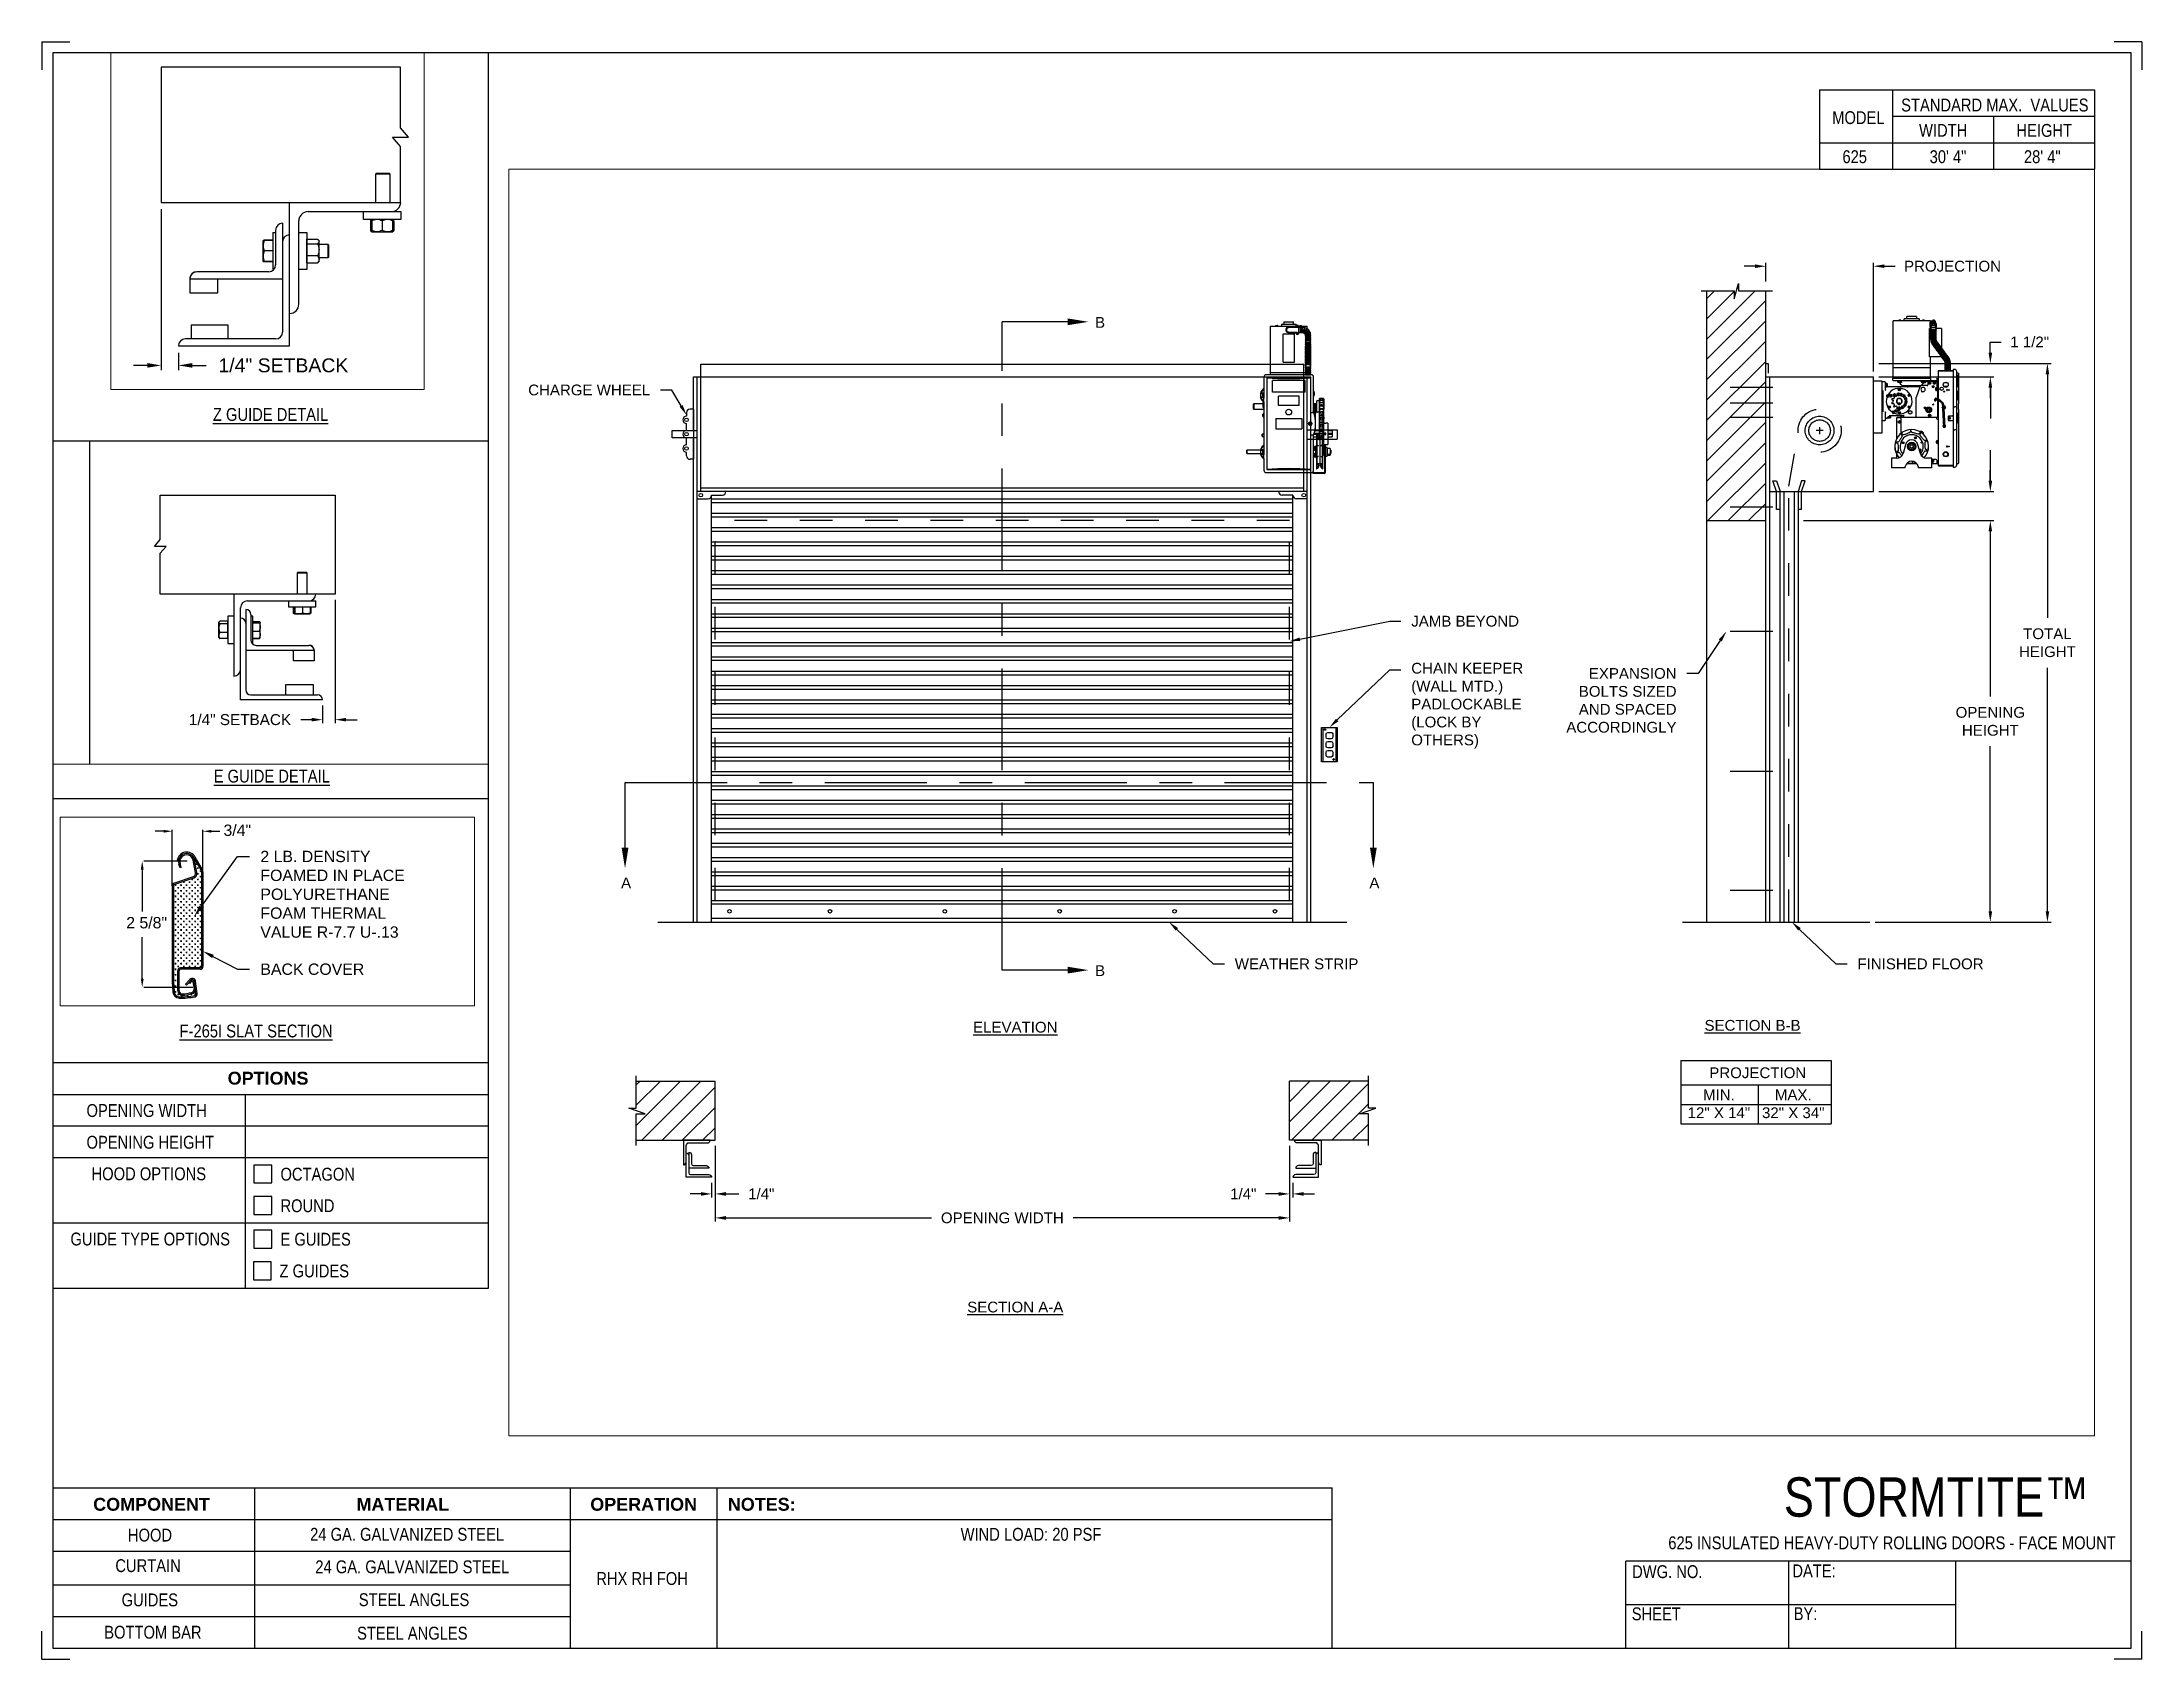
# Paper-space layout '625 RHX RH FOH' of a CAD drawing. Header units: inches. Extents: x 0.1 to 10.9, y 0.1 to 8.4.
# The model-space entities are those that its viewports show. They can reach past a viewport. Long polylines and large blocks are cut down to what shows.
import ezdxf
from ezdxf import colors
from ezdxf.entities.mleader import LeaderData, LeaderLine
from ezdxf.math import Vec2, Vec3

# ---------------------------------------------------------------- set-up
doc = ezdxf.new("R2010")
doc.units = ezdxf.units.IN
doc.header["$LTSCALE"] = 0.25
doc.header["$MEASUREMENT"] = 0
for name, pattern in [('CENTER', [2, 1.25, -0.25, 0.25, -0.25]), ('CENTER2', [1.125, 0.75, -0.125, 0.125, -0.125]), ('HIDDEN', [0.375, 0.25, -0.125])]:
    doc.linetypes.add(name, pattern=pattern)
for name, color, linetype in [('ANNOTATIONS', 1, 'Continuous'), ('DETAILS', 4, 'Continuous'), ('RMX RH F.O.H.', 7, 'Continuous'), ('SECTION CUTS', 6, 'CENTER'), ('TITLE BLOCK', 7, 'Continuous')]:
    doc.layers.add(name, color=color, linetype=linetype)
doc.styles.add('ARIAL', font='arial.ttf', dxfattribs={"height": 0.09375})
doc.styles.add('CADdetails-DIMENSIONS', font='ARIALN.TTF', dxfattribs={"height": 2.38})
doc.styles.get("Standard").update_dxf_attribs({"font": 'romans.shx'})
doc.dimstyles.new('ARIAL', dxfattribs={"dimtxt": 0.09375, "dimasz": 0.09375, "dimexe": 0.03125, "dimexo": 0.046875, "dimgap": 0.09, "dimtad": 0, "dimtih": 1, "dimtoh": 1, "dimdec": 4, "dimzin": 0, "dimdsep": 46, "dimlunit": 4, "dimtxsty": 'ARIAL', "dimcen": 0.09, "dimadec": 0, "dimazin": 0, "dimtfac": 1, "dimtdec": 4, "dimtix": 1, "dimtofl": 0, "dimtmove": 0, "dimatfit": 3, "dimfxl": 0.18, "dimfrac": 2, "dimtolj": 1, "dimtzin": 0, "dimarcsym": 0})
doc.dimstyles.new('STANDARD$0', dxfattribs={"dimtxt": 0.09375, "dimasz": 0.09375, "dimexe": 0.03125, "dimexo": 0.046875, "dimgap": 0.09, "dimtad": 0, "dimtih": 1, "dimtoh": 1, "dimdec": 4, "dimzin": 0, "dimdsep": 46, "dimtxsty": 'ARIAL', "dimcen": 0.09, "dimadec": 0, "dimazin": 0, "dimtfac": 1, "dimtdec": 4, "dimtofl": 0, "dimtmove": 0, "dimatfit": 1, "dimfxl": 1, "dimtolj": 1, "dimtzin": 0, "dimarcsym": 0})
pattern_1 = [(45, (16.45141, -70.54787), (-0.08838835, 0.08838835), [])]

psp = doc.layouts.new('625 RHX RH FOH')

# ---------------------------------------------------------------- texts
at = {"layer": 'TITLE BLOCK', "attachment_point": 2, "style": 'CADdetails-DIMENSIONS'}
for s, width, insert, char_height in [('MODEL', 0.28815, (9.45, 8.068), 0.0664), ('STANDARD MAX.  VALUES', 1.75949, (10.155, 8.133), 0.06641), ('WIDTH', 0.42908, (9.888, 8.002), 0.0664), ('HEIGHT', 0.42908, (10.41, 8.002), 0.0664), ('625', 0.29952, (9.431, 7.866), 0.0664)]:
    psp.add_mtext_dynamic_manual_height_columns(s, width=width, gutter_width=1.363, heights=[0], dxfattribs=dict(at, insert=insert, char_height=char_height))
at = {"layer": 'TITLE BLOCK', "style": 'CADdetails-DIMENSIONS'}
for s, insert, char_height, width, attachment_point in [('30\' 4"', (9.913, 7.866), 0.0664, 1.75949, 2), ('28\' 4"', (10.4, 7.866), 0.0664, 1.75949, 2), ('{\\LZ GUIDE DETAIL}', (1.248, 6.534), 0.06641, 1.75949, 2), ('{\\LE GUIDE DETAIL}', (1.254, 4.665), 0.06641, 1.75949, 2), ('{\\LF-265I SLAT SECTION}', (1.173, 3.348), 0.06641, 1.75949, 2), ('{\\fArial|b1|i0|c0|p34;OPTIONS}', (1.235, 3.104), 0.06641, 1.75949, 2), ('OPENING WIDTH', (0.297, 2.937), 0.06641, 1.30693, 1), ('OPENING HEIGHT', (0.297, 2.773), 0.06641, 1.30693, 1), ('HOOD OPTIONS', (0.323, 2.61), 0.06641, 1.30693, 1), ('OCTAGON', (1.299, 2.608), 0.0664, 1.23928, 1), ('ROUND', (1.299, 2.445), 0.0664, 1.53035, 1), ('GUIDE TYPE OPTIONS', (0.214, 2.273), 0.06641, 1.30693, 1), ('E GUIDES ', (1.299, 2.272), 0.0664, 1.23928, 1), ('Z GUIDES', (1.294, 2.108), 0.0664, 1.53035, 1), ('\\A1;{\\fArial|b0|i0|c0|p34;\u200b\u200b\u200b\u200b\u200b\u200b\u200b\u200b\u200b\u200b\u200b\u200b\u200b\u200b}STORMTITE™', (10.642, 1.008), 0.20312, 2.03069, 3), ('{\\fArial|b1|i0|c0|p34;COMPONENT}', (0.633, 0.902), 0.06641, 1.75949, 2), ('{\\fArial|b1|i0|c0|p34;MATERIAL}', (1.931, 0.902), 0.06641, 1.75949, 2), ('{\\fArial|b1|i0|c0|p34;OPERATION}', (3.175, 0.902), 0.06641, 1.75949, 2), ('{\\fArial|b1|i0|c0|p34;NOTES:}', (3.785, 0.902), 0.06641, 1.75949, 2), ('HOOD', (0.625, 0.743), 0.0664, 1.75949, 2), ('24 GA. GALVANIZED STEEL', (1.953, 0.747), 0.06641, 1.75949, 2), ('\\pt0.13281;WIND LOAD: 20 PSF', (5.176, 0.747), 0.06641, 3.11182, 2), ('625 INSULATED HEAVY-DUTY ROLLING DOORS - FACE MOUNT', (9.624, 0.703), 0.06641, 2.79915, 2), ('CURTAIN', (0.615, 0.585), 0.0664, 1.75949, 2), ('24 GA. GALVANIZED STEEL', (1.98, 0.579), 0.06641, 1.75949, 2), ('DWG. NO.', (8.463, 0.554), 0.0664, 1.75949, 2), ('DATE:', (9.221, 0.558), 0.0664, 1.75949, 2), ('\\P\\PRHX RH FOH', (3.167, 0.74), 0.0664, 1.75949, 2), ('GUIDES', (0.624, 0.408), 0.0664, 1.75949, 2), ('STEEL ANGLES', (1.989, 0.409), 0.06641, 1.75949, 2), ('SHEET', (8.406, 0.336), 0.0664, 1.75949, 2), ('BY:', (9.177, 0.337), 0.0664, 1.75949, 2), ('BOTTOM BAR', (0.64, 0.241), 0.0664, 1.75949, 2), ('STEEL ANGLES', (1.98, 0.236), 0.06641, 1.75949, 2)]:
    psp.add_mtext(s, dxfattribs=dict(at, insert=insert, char_height=char_height, width=width, attachment_point=attachment_point))

msp = doc.modelspace()

# ---------------------------------------------------------------- texts
at = {"layer": 'ANNOTATIONS', "style": 'ARIAL'}
for s, p in [('3/4"', (196.13112, 216.59255)), ('2 5/8"', (195.32723, 215.82819))]:
    msp.add_text(s, height=0.09375, dxfattribs=at).set_placement(p)
at = {"layer": 'ANNOTATIONS', "char_height": 0.09375, "attachment_point": 2, "style": 'ARIAL'}
for s, insert, width in [('{\\LELEVATION}', (204.00365, 199.81335), 3.0834986), ('{\\LSECTION B-B}', (210.42381, 199.82931), 1.3823677), ('{\\LSECTION A-A}', (204.00365, 197.37552), 1.3823677)]:
    msp.add_mtext(s, dxfattribs=dict(at, insert=insert, width=width))
for s, width, insert in [('PROJECTION ', 1.7594917, (210.4688, 199.41618)), ('MIN.\\P12" X 14" ', 0.6711642, (210.13068, 199.22419)), ('MAX.\\P32" X 34"', 0.6567117, (210.77811, 199.22419))]:
    msp.add_mtext_dynamic_manual_height_columns(s, width=width, gutter_width=1.36268, heights=[0], dxfattribs=dict(at, insert=insert))
at = {"layer": 'SECTION CUTS', "style": 'ARIAL'}
for s, p in [('B', (204.69858, 205.85911)), ('A', (200.57125, 200.9766)), ('A', (207.0872, 200.9766)), ('B', (204.69858, 200.21185))]:
    msp.add_text(s, height=0.09375, dxfattribs=at).set_placement(p)

# ---------------------------------------------------------------- blocks, each defined once
blk = doc.blocks.new('*D32')
at = {"layer": 'ANNOTATIONS', "color": 0, "lineweight": -2, "transparency": 16777216}
for p, q in [((195.322, 221.127), (195.322, 220.042)), ((195.438, 220.158), (195.438, 220.042)), ((195.229, 220.073), (195.135, 220.073)), ((195.531, 220.073), (195.625, 220.073))]:
    blk.add_line(p, q, dxfattribs=at)
at = {"layer": 'ANNOTATIONS', "color": 0, "transparency": 16777216}
for points in [[(195.229, 220.089), (195.229, 220.058), (195.322, 220.073)], [(195.531, 220.089), (195.531, 220.058), (195.438, 220.073)]]:
    blk.add_solid(points, dxfattribs=at)
at = {"layer": 'defpoints', "color": 0, "transparency": 16777216}
for p in [(195.322, 221.174), (195.438, 220.205), (195.438, 220.073)]:
    blk.add_point(p, dxfattribs=at)
at = {"layer": 'ANNOTATIONS', "color": 0, "transparency": 16777216, "insert": (196.146, 220.073), "char_height": 0.09375, "attachment_point": 5, "style": 'ARIAL'}
blk.add_mtext('\\A1;1/4" SETBACK', dxfattribs=at)
blk = doc.blocks.new('*D36')
at = {"layer": 'ANNOTATIONS', "color": 0, "lineweight": -2, "transparency": 16777216}
for p, q in [((196.356, 218.413), (196.356, 217.353)), ((196.247, 217.505), (196.247, 217.353)), ((196.154, 217.384), (196.06, 217.384)), ((196.449, 217.384), (196.543, 217.384))]:
    blk.add_line(p, q, dxfattribs=at)
at = {"layer": 'ANNOTATIONS', "color": 0, "transparency": 16777216}
for points in [[(196.154, 217.4), (196.154, 217.369), (196.247, 217.384)], [(196.449, 217.4), (196.449, 217.369), (196.356, 217.384)]]:
    blk.add_solid(points, dxfattribs=at)
at = {"layer": 'defpoints', "color": 0, "transparency": 16777216}
for p in [(196.356, 218.46), (196.247, 217.552), (196.247, 217.384)]:
    blk.add_point(p, dxfattribs=at)
at = {"layer": 'ANNOTATIONS', "color": 0, "transparency": 16777216, "insert": (195.539, 217.384), "char_height": 0.09375, "attachment_point": 5, "style": 'ARIAL'}
blk.add_mtext('\\A1;1/4" SETBACK', dxfattribs=at)
blk = doc.blocks.new('*D67')
at = {"layer": 'ANNOTATIONS', "color": 0, "lineweight": -2, "transparency": 16777216}
for p, q in [((212.494, 204.526), (212.494, 204.62)), ((211.523, 204.432), (212.526, 204.432)), ((210.867, 204.179), (212.526, 204.179)), ((212.494, 204.085), (212.494, 203.991))]:
    blk.add_line(p, q, dxfattribs=at)
at = {"layer": 'ANNOTATIONS', "color": 0, "transparency": 16777216}
for points in [[(212.479, 204.526), (212.51, 204.526), (212.494, 204.432)], [(212.479, 204.085), (212.51, 204.085), (212.494, 204.179)]]:
    blk.add_solid(points, dxfattribs=at)
at = {"layer": 'defpoints', "color": 0, "transparency": 16777216}
for p in [(211.476, 204.432), (210.82, 204.179), (212.494, 204.179)]:
    blk.add_point(p, dxfattribs=at)
at = {"layer": 'ANNOTATIONS', "color": 0, "transparency": 16777216, "insert": (212.494, 204.305), "char_height": 0.0938, "attachment_point": 5, "style": 'ARIAL'}
blk.add_mtext('\\A1;  ', dxfattribs=at)
blk = doc.blocks.new('*D68')
at = {"layer": 'ANNOTATIONS', "color": 0, "lineweight": -2, "transparency": 16777216}
for p, q in [((212.494, 205.641), (212.494, 205.735)), ((212.494, 205.735), (212.588, 205.735)), ((211.523, 205.547), (212.526, 205.547)), ((211.523, 205.432), (212.526, 205.432)), ((212.494, 205.338), (212.494, 205.245))]:
    blk.add_line(p, q, dxfattribs=at)
at = {"layer": 'ANNOTATIONS', "color": 0, "transparency": 16777216}
for points in [[(212.479, 205.641), (212.51, 205.641), (212.494, 205.547)], [(212.479, 205.338), (212.51, 205.338), (212.494, 205.432)]]:
    blk.add_solid(points, dxfattribs=at)
at = {"layer": 'defpoints', "color": 0, "transparency": 16777216}
for p in [(211.476, 205.547), (211.476, 205.432), (212.494, 205.547)]:
    blk.add_point(p, dxfattribs=at)
at = {"layer": 'ANNOTATIONS', "color": 0, "transparency": 16777216, "insert": (212.837, 205.735), "char_height": 0.0938, "attachment_point": 5, "style": 'ARIAL'}
blk.add_mtext('\\A1;1 1/2"', dxfattribs=at)
blk = doc.blocks.new('*D69')
at = {"layer": 'ANNOTATIONS', "color": 0, "lineweight": -2, "transparency": 16777216}
for p, q in [((206.391, 198.734), (206.391, 198.283)), ((206.422, 198.412), (206.422, 198.283)), ((206.297, 198.314), (206.183, 198.314)), ((206.516, 198.314), (206.609, 198.314))]:
    blk.add_line(p, q, dxfattribs=at)
at = {"layer": 'ANNOTATIONS', "color": 0, "transparency": 16777216}
for points in [[(206.297, 198.33), (206.297, 198.298), (206.391, 198.314)], [(206.516, 198.33), (206.516, 198.298), (206.422, 198.314)]]:
    blk.add_solid(points, dxfattribs=at)
at = {"layer": 'defpoints', "color": 0, "transparency": 16777216}
for p in [(206.391, 198.781), (206.422, 198.459), (206.422, 198.314)]:
    blk.add_point(p, dxfattribs=at)
at = {"layer": 'ANNOTATIONS', "color": 0, "transparency": 16777216, "insert": (205.989, 198.314), "char_height": 0.0938, "attachment_point": 5, "style": 'ARIAL'}
blk.add_mtext('\\A1;1/4"', dxfattribs=at)
blk = doc.blocks.new('*D70')
at = {"layer": 'ANNOTATIONS', "color": 0, "lineweight": -2, "transparency": 16777216}
for p, q in [((201.391, 198.734), (201.391, 198.283)), ((201.359, 198.412), (201.359, 198.283)), ((201.266, 198.314), (201.172, 198.314)), ((201.484, 198.314), (201.598, 198.314))]:
    blk.add_line(p, q, dxfattribs=at)
at = {"layer": 'ANNOTATIONS', "color": 0, "transparency": 16777216}
for points in [[(201.266, 198.33), (201.266, 198.298), (201.359, 198.314)], [(201.484, 198.33), (201.484, 198.298), (201.391, 198.314)]]:
    blk.add_solid(points, dxfattribs=at)
at = {"layer": 'defpoints', "color": 0, "transparency": 16777216}
for p in [(201.391, 198.781), (201.359, 198.459), (201.359, 198.314)]:
    blk.add_point(p, dxfattribs=at)
at = {"layer": 'ANNOTATIONS', "color": 0, "transparency": 16777216, "insert": (201.792, 198.314), "char_height": 0.0938, "attachment_point": 5, "style": 'ARIAL'}
blk.add_mtext('\\A1;1/4"', dxfattribs=at)
blk = doc.blocks.new('*D63')
at = {"layer": 'ANNOTATIONS', "color": 0, "lineweight": -2, "transparency": 16777216}
for p, q in [((201.391, 198.734), (201.391, 198.074)), ((206.391, 198.734), (206.391, 198.074)), ((201.484, 198.105), (203.274, 198.105)), ((206.297, 198.105), (204.507, 198.105))]:
    blk.add_line(p, q, dxfattribs=at)
at = {"layer": 'ANNOTATIONS', "color": 0, "transparency": 16777216}
for points in [[(201.484, 198.121), (201.484, 198.089), (201.391, 198.105)], [(206.297, 198.121), (206.297, 198.089), (206.391, 198.105)]]:
    blk.add_solid(points, dxfattribs=at)
at = {"layer": 'defpoints', "color": 0, "transparency": 16777216}
for p in [(201.391, 198.781), (206.391, 198.781), (206.391, 198.105)]:
    blk.add_point(p, dxfattribs=at)
at = {"layer": 'ANNOTATIONS', "color": 0, "transparency": 16777216, "insert": (203.891, 198.105), "char_height": 0.09375, "attachment_point": 5, "style": 'ARIAL'}
blk.add_mtext('\\A1;OPENING WIDTH', dxfattribs=at)
blk = doc.blocks.new('*D64')
at = {"layer": 'ANNOTATIONS', "color": 0, "lineweight": -2, "transparency": 16777216}
for p, q in [((211.826, 204.179), (212.526, 204.179)), ((212.494, 204.085), (212.494, 202.648)), ((212.494, 200.776), (212.494, 202.213)), ((211.492, 200.682), (212.526, 200.682))]:
    blk.add_line(p, q, dxfattribs=at)
at = {"layer": 'ANNOTATIONS', "color": 0, "transparency": 16777216}
for points in [[(212.479, 204.085), (212.51, 204.085), (212.494, 204.179)], [(212.479, 200.776), (212.51, 200.776), (212.494, 200.682)]]:
    blk.add_solid(points, dxfattribs=at)
at = {"layer": 'defpoints', "color": 0, "transparency": 16777216}
for p in [(211.779, 204.179), (211.445, 200.682), (212.494, 200.682)]:
    blk.add_point(p, dxfattribs=at)
at = {"layer": 'ANNOTATIONS', "color": 0, "transparency": 16777216, "insert": (212.494, 202.43), "char_height": 0.09375, "attachment_point": 5, "style": 'ARIAL'}
blk.add_mtext('\\A1;OPENING\\PHEIGHT', dxfattribs=at)
blk = doc.blocks.new('*D65')
at = {"layer": 'ANNOTATIONS', "color": 0, "lineweight": -2, "transparency": 16777216}
for p, q in [((211.688, 205.547), (213.023, 205.547)), ((212.991, 205.453), (212.991, 203.332)), ((212.991, 200.776), (212.991, 202.897)), ((211.492, 200.682), (213.023, 200.682))]:
    blk.add_line(p, q, dxfattribs=at)
at = {"layer": 'ANNOTATIONS', "color": 0, "transparency": 16777216}
for points in [[(212.976, 205.453), (213.007, 205.453), (212.991, 205.547)], [(212.976, 200.776), (213.007, 200.776), (212.991, 200.682)]]:
    blk.add_solid(points, dxfattribs=at)
at = {"layer": 'defpoints', "color": 0, "transparency": 16777216}
for p in [(211.641, 205.547), (211.445, 200.682), (212.991, 200.682)]:
    blk.add_point(p, dxfattribs=at)
at = {"layer": 'ANNOTATIONS', "color": 0, "transparency": 16777216, "insert": (212.991, 203.115), "char_height": 0.0938, "attachment_point": 5, "style": 'ARIAL'}
blk.add_mtext('\\A1;TOTAL\\PHEIGHT', dxfattribs=at)
blk = doc.blocks.new('*D66')
at = {"layer": 'ANNOTATIONS', "color": 0, "lineweight": -2, "transparency": 16777216}
for p, q in [((210.539, 206.263), (210.539, 206.426)), ((211.476, 205.479), (211.476, 206.426)), ((210.445, 206.395), (210.351, 206.395)), ((211.57, 206.395), (211.664, 206.395))]:
    blk.add_line(p, q, dxfattribs=at)
at = {"layer": 'ANNOTATIONS', "color": 0, "transparency": 16777216}
for points in [[(210.445, 206.411), (210.445, 206.38), (210.539, 206.395)], [(211.57, 206.411), (211.57, 206.38), (211.476, 206.395)]]:
    blk.add_solid(points, dxfattribs=at)
at = {"layer": 'defpoints', "color": 0, "transparency": 16777216}
for p in [(211.476, 206.395), (210.539, 206.217), (211.476, 205.432)]:
    blk.add_point(p, dxfattribs=at)
at = {"layer": 'ANNOTATIONS', "color": 0, "transparency": 16777216, "insert": (212.165, 206.395), "char_height": 0.09375, "attachment_point": 5, "style": 'ARIAL'}
blk.add_mtext('\\A1;PROJECTION', dxfattribs=at)

# ---------------------------------------------------------------- dimensions: what is measured, and where the dimension line sits
at = {"layer": 'ANNOTATIONS'}
dim = msp.add_linear_dim(base=(195.43763, 220.07329), p1=(195.3223, 221.17353), p2=(195.43763, 220.20478), text='1/4" SETBACK', dimstyle='STANDARD$0', override={"dimarcsym": 1}, dxfattribs=at)
dim.commit()
dim.dimension.update_dxf_attribs({"geometry": '*D32', "text_midpoint": (196.14602, 220.07329), "dimtype": 160})
dim = msp.add_linear_dim(base=(196.24748, 217.38444), p1=(196.3556, 218.46002), p2=(196.24748, 217.55182), angle=180, text='1/4" SETBACK', dimstyle='STANDARD$0', override={"dimarcsym": 1}, dxfattribs=at)
dim.commit()
dim.dimension.update_dxf_attribs({"geometry": '*D36', "text_midpoint": (195.53909, 217.38444)})
for base, p1, p2, text, dimstyle, picture, middle in [((211.47622, 206.39519), (210.53872, 206.21655), (211.47622, 205.4321), 'PROJECTION', 'STANDARD$0', '*D66', (212.16533, 206.39519)), ((201.3593, 198.31392), (201.39055, 198.78125), (201.3593, 198.45877), '1/4"', 'ARIAL', '*D70', (201.79233, 198.31392)), ((206.39055, 198.10495), (201.39055, 198.78125), (206.39055, 198.78125), 'OPENING WIDTH', 'STANDARD$0', '*D63', (203.89055, 198.10495)), ((206.4218, 198.31392), (206.39055, 198.78125), (206.4218, 198.45877), '1/4"', 'ARIAL', '*D69', (205.98876, 198.31392))]:
    dim = msp.add_linear_dim(base=base, p1=p1, p2=p2, text=text, dimstyle=dimstyle, dxfattribs=at)
    dim.commit()
    dim.dimension.update_dxf_attribs({"geometry": picture, "text_midpoint": middle, "dimtype": 160})
for base, p1, p2, text, picture, middle in [((212.49426, 205.54715), (211.47622, 205.4321), (211.47622, 205.54715), '1 1/2"', '*D68', (212.8367, 205.73465)), ((212.99149, 200.6821), (211.64134, 205.54715), (211.44497, 200.6821), 'TOTAL\\PHEIGHT', '*D65', (212.99149, 203.11462)), ((212.49426, 200.6821), (211.7793, 204.17874), (211.44497, 200.6821), 'OPENING\\PHEIGHT', '*D64', (212.49426, 202.43042))]:
    dim = msp.add_linear_dim(base=base, p1=p1, p2=p2, angle=90, text=text, dimstyle='STANDARD$0', dxfattribs=at)
    dim.commit()
    dim.dimension.update_dxf_attribs({"geometry": picture, "text_midpoint": middle})
dim = msp.add_linear_dim(base=(212.49426, 204.17874), p1=(211.47622, 204.4321), p2=(210.81997, 204.17874), angle=90, text='  ', dimstyle='STANDARD$0', dxfattribs=at)
dim.commit()
dim.dimension.update_dxf_attribs({"geometry": '*D67', "text_midpoint": (212.49426, 204.30542), "dimtype": 160})

# ---------------------------------------------------------------- hatches: boundary and pattern name
at = {"layer": 'RMX RH F.O.H.', "linetype": 'Continuous'}
h = msp.add_hatch(dxfattribs=at)
h.set_pattern_fill('ANSI31', color=256, style=0)
h.set_pattern_definition([(45, (16.94411, -70.93625), (-0.088388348, 0.088388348), [])])
h.paths.add_polyline_path([(210.53872, 205.44587), (210.53872, 206.18046), (210.30222, 206.18046), (210.30222, 206.24512), (210.26381, 206.11176), (210.26381, 206.18046), (210.02309, 206.18046), (210.02309, 205.63016)])
h.paths.add_polyline_path([(210.02309, 205.63016), (210.02309, 204.17874), (210.53872, 204.17874), (210.53872, 205.4321), (210.53872, 205.44587)])
at = {"layer": 'RMX RH F.O.H.'}
h = msp.add_hatch(dxfattribs=at)
h.set_pattern_fill('ANSI31', color=256, style=0)
h.set_pattern_definition(pattern_1)
h.paths.add_polyline_path([(201.39055, 199.29688), (200.70305, 199.29688), (200.70305, 199.05968), (200.63894, 199.05968), (200.78102, 199.01277), (200.70305, 199.01277), (200.70305, 198.78125), (201.39055, 198.78125), (201.39055, 198.94375)])
h = msp.add_hatch(dxfattribs=at)
h.set_pattern_fill('ANSI31', color=256, style=0)
h.set_pattern_definition(pattern_1)
h.paths.add_polyline_path([(207.14215, 199.05968), (207.07805, 199.05968), (207.07805, 199.29688), (206.39055, 199.29688), (206.39055, 198.78125), (206.40872, 198.78125), (207.07805, 198.78125), (207.07805, 199.01277), (207.00008, 199.01277)])

# ---------------------------------------------------------------- linework, layer by layer
at = {"linetype": 'Continuous'}
msp.add_line((209.81374, 200.6821), (211.44497, 200.6821), dxfattribs=at)
at = {"layer": 'ANNOTATIONS'}
for p, q in [((195.6363, 216.63106), (195.56598, 216.63106)), ((195.70663, 216.18766), (195.70663, 216.64372)), ((195.96108, 216.29814), (195.96108, 216.64372)), ((196.03141, 216.63106), (196.10173, 216.63106)), ((195.83173, 216.38448), (195.47228, 216.38448)), ((195.45962, 216.31416), (195.45962, 215.9677)), ((195.45962, 215.41028), (195.45962, 215.75674)), ((195.87812, 215.33995), (195.47228, 215.33995)), ((211.52309, 205.4321), (212.52551, 205.4321)), ((212.49426, 205.33835), (212.49426, 205.06997)), ((212.49426, 204.52585), (212.49426, 204.79424)), ((211.52309, 204.4321), (212.52551, 204.4321)), ((210.86684, 204.17874), (212.52551, 204.17874)), ((209.80011, 199.47562), (209.80011, 198.92425)), ((209.80011, 199.47562), (211.10788, 199.47562)), ((211.10788, 199.47562), (211.10788, 198.92425)), ((209.80011, 199.26415), (211.10788, 199.26415)), ((210.47296, 199.26415), (210.47296, 198.92425)), ((209.80011, 199.0942), (211.10788, 199.0942)), ((209.80011, 198.92425), (211.10788, 198.92425))]:
    msp.add_line(p, q, dxfattribs=at)
for p in [(195.96108, 216.63106), (195.45962, 215.41446)]:
    msp.add_point(p, dxfattribs=at)
for points in [[(195.6363, 216.61934), (195.6363, 216.64278), (195.70663, 216.63106)], [(196.03141, 216.61934), (196.03141, 216.64278), (195.96108, 216.63106)], [(195.47134, 216.31416), (195.4479, 216.31416), (195.45962, 216.38448)], [(195.47134, 215.41028), (195.4479, 215.41028), (195.45962, 215.33995)], [(212.47864, 205.33835), (212.50989, 205.33835), (212.49426, 205.4321)], [(212.47864, 204.52585), (212.50989, 204.52585), (212.49426, 204.4321)], [(212.47864, 204.08499), (212.50989, 204.08499), (212.49426, 204.17874)]]:
    msp.add_solid(points, dxfattribs=at)
at = {"layer": 'defpoints'}
msp.add_lwpolyline([(213.72204, 214.75854), (194.25216, 214.75854), (194.25216, 227.49365), (213.72204, 227.49365)], close=True, dxfattribs=at)
at = {"layer": 'DETAILS'}
for p, q in [((196.88131, 221.61403), (196.98997, 221.61403)), ((196.93564, 221.55077), (196.88131, 221.61403)), ((196.98997, 221.61403), (196.93564, 221.67728)), ((196.77415, 221.37028), (196.76954, 221.36567)), ((196.76954, 221.17353), (196.76954, 221.36567)), ((196.76954, 221.36567), (196.86329, 221.36567)), ((196.77415, 221.37028), (196.85869, 221.37028)), ((196.85869, 221.37028), (196.86329, 221.36567)), ((196.86329, 221.36567), (196.86329, 221.17353)), ((196.18763, 220.20478), (196.18763, 221.17353)), ((196.14075, 221.0329), (196.14075, 220.29853)), ((196.25013, 220.48603), (196.25013, 221.04853)), ((196.31263, 221.11103), (196.93763, 221.11103)), ((196.68763, 221.05778), (196.68763, 221.11103)), ((196.93763, 221.05778), (196.68763, 221.05778)), ((196.73664, 221.0502), (196.73357, 221.0484)), ((196.73357, 221.0484), (196.73357, 220.98403)), ((196.73573, 221.0484), (196.73573, 220.98403)), ((196.73916, 221.05505), (196.74215, 221.05763)), ((196.74232, 221.04968), (196.73968, 221.0484)), ((196.73968, 221.0484), (196.73968, 220.98403)), ((196.74232, 221.0484), (196.74232, 220.98403)), ((196.81263, 221.0484), (196.81263, 220.98403)), ((196.88294, 221.0484), (196.88294, 220.98403)), ((196.88557, 221.0484), (196.88557, 220.98403)), ((196.88953, 221.0484), (196.88953, 220.98403)), ((196.89169, 221.0484), (196.89169, 220.98403)), ((196.93763, 221.11103), (196.93763, 221.05778)), ((196.00988, 220.91571), (196.00989, 220.91573)), ((196.00988, 220.91571), (196.00988, 220.91571)), ((196.00988, 220.77509), (196.00988, 220.91571)), ((196.07538, 220.91761), (196.01616, 220.91761)), ((196.07538, 220.91688), (196.01616, 220.91688)), ((196.07538, 220.91684), (196.01616, 220.91684)), ((196.07538, 220.91662), (196.01616, 220.91662)), ((196.07538, 220.91578), (196.01616, 220.91578)), ((196.07538, 220.9704), (196.09388, 220.9704)), ((196.07538, 220.9704), (196.07538, 220.7204)), ((196.09388, 220.98603), (196.09388, 220.75165)), ((196.25013, 220.9704), (196.30338, 220.9704)), ((196.30338, 220.9704), (196.30338, 220.7204)), ((196.30338, 220.91571), (196.30538, 220.91571)), ((196.30538, 220.7649), (196.30538, 220.9259)), ((196.30538, 220.9259), (196.37713, 220.9259)), ((196.30538, 220.8948), (196.37713, 220.8948)), ((196.3815, 220.92152), (196.3865, 220.91571)), ((196.3865, 220.77509), (196.3865, 220.91571)), ((196.3865, 220.89228), (196.44577, 220.89228)), ((196.44577, 220.89228), (196.45038, 220.88767)), ((196.44577, 220.89228), (196.44577, 220.79853)), ((196.45038, 220.88767), (196.45038, 220.80313)), ((196.73664, 220.98223), (196.73357, 220.98403)), ((196.7401, 220.98168), (196.73573, 220.98403)), ((196.74232, 220.97465), (196.73916, 220.97737)), ((196.74232, 220.98275), (196.73968, 220.98403)), ((196.74232, 220.97465), (196.88294, 220.97465)), ((196.00988, 220.77509), (196.00988, 220.77509)), ((196.00989, 220.77506), (196.00989, 220.77507)), ((196.0099, 220.77506), (196.00989, 220.77506)), ((196.00993, 220.77501), (196.0099, 220.77506)), ((196.01593, 220.77502), (196.01616, 220.77418)), ((196.01593, 220.77402), (196.01616, 220.77319)), ((196.07538, 220.84553), (196.01616, 220.84553)), ((196.07538, 220.77516), (196.01616, 220.77516)), ((196.07538, 220.77502), (196.01616, 220.77502)), ((196.07538, 220.77418), (196.01616, 220.77418)), ((196.07538, 220.77397), (196.01616, 220.77397)), ((196.07538, 220.77393), (196.01616, 220.77393)), ((196.07538, 220.77319), (196.01616, 220.77319)), ((196.08194, 220.7204), (196.07538, 220.7204)), ((196.30338, 220.7204), (196.25013, 220.7204)), ((196.30538, 220.77509), (196.30338, 220.77509)), ((196.30538, 220.8143), (196.37713, 220.8143)), ((196.30538, 220.7649), (196.37713, 220.7649)), ((196.3865, 220.77509), (196.3815, 220.76928)), ((196.44577, 220.79853), (196.3865, 220.79853)), ((196.45038, 220.80313), (196.44577, 220.79853)), ((195.51575, 220.66131), (195.51575, 220.56415)), ((195.51575, 220.6579), (196.14075, 220.6579)), ((196.047, 220.70478), (195.56263, 220.70478)), ((195.70325, 220.56415), (195.70325, 220.6579)), ((195.51575, 220.56415), (195.70325, 220.56415)), ((195.77357, 220.3454), (195.52357, 220.3454)), ((195.52357, 220.3454), (195.52357, 220.25165)), ((195.77357, 220.25165), (195.77357, 220.3454)), ((195.43763, 220.20478), (196.18763, 220.20478)), ((196.09388, 220.25165), (195.4845, 220.25165)), ((194.80451, 218.87105), (194.85505, 218.92989)), ((194.90558, 218.87105), (194.80451, 218.87105)), ((194.85505, 218.81222), (194.90558, 218.87105)), ((196.03207, 218.6458), (196.02775, 218.64148)), ((196.02775, 218.64148), (196.02775, 218.46135)), ((196.11564, 218.64148), (196.02775, 218.64148)), ((196.11132, 218.6458), (196.03207, 218.6458)), ((196.11564, 218.64148), (196.11132, 218.6458)), ((196.11564, 218.46135), (196.11564, 218.64148)), ((195.48576, 218.46135), (195.48576, 217.75822)), ((195.54435, 217.55315), (195.54435, 218.34416)), ((195.5883, 218.32951), (195.5883, 217.64104)), ((195.60295, 218.40276), (196.18889, 218.40276)), ((195.95451, 218.40276), (195.95451, 218.35283)), ((195.95451, 218.35283), (196.18889, 218.35283)), ((195.99589, 218.35283), (195.99589, 218.29731)), ((196.00408, 218.35283), (196.00408, 218.29731)), ((196.00763, 218.35283), (196.00763, 218.29731)), ((196.07525, 218.35283), (196.07525, 218.29731)), ((196.13932, 218.35283), (196.13932, 218.29731)), ((196.1475, 218.35283), (196.1475, 218.29731)), ((196.18889, 218.35283), (196.18889, 218.40276)), ((195.35791, 218.19465), (195.35662, 218.19336)), ((195.35662, 218.19336), (195.35662, 218.1141)), ((195.36043, 218.22258), (195.35791, 218.21965)), ((195.35791, 218.08781), (195.35791, 218.21965)), ((195.43396, 218.22783), (195.3667, 218.22783)), ((195.43396, 218.20587), (195.3667, 218.20587)), ((195.43396, 218.07964), (195.43396, 218.22783)), ((195.43584, 218.21965), (195.43396, 218.21965)), ((195.48576, 218.27092), (195.43584, 218.27092)), ((195.43584, 218.27092), (195.43584, 218.03654)), ((195.63224, 218.28557), (195.63224, 218.06584)), ((195.64959, 218.27092), (195.63224, 218.27092)), ((195.64959, 218.03654), (195.64959, 218.27092)), ((195.64959, 218.22704), (195.70511, 218.22704)), ((195.64959, 218.22376), (195.70511, 218.22376)), ((195.64959, 218.21457), (195.70511, 218.21457)), ((195.71099, 218.21965), (195.70976, 218.22179)), ((195.71099, 218.08781), (195.71099, 218.21917)), ((195.99907, 218.2953), (196.00578, 218.29143)), ((196.00585, 218.29143), (196.13754, 218.29143)), ((196.13762, 218.29143), (196.14433, 218.2953)), ((196.1475, 218.29731), (196.13861, 218.29378)), ((196.14428, 218.29528), (196.1475, 218.29731)), ((195.35662, 218.1141), (195.35791, 218.11282)), ((195.35791, 218.08781), (195.36043, 218.08489)), ((195.43396, 218.13178), (195.3667, 218.13178)), ((195.43396, 218.07964), (195.3667, 218.07964)), ((195.43396, 218.08781), (195.43584, 218.08781)), ((195.43584, 218.03654), (195.48576, 218.03654)), ((195.64343, 218.03654), (195.64959, 218.03654)), ((195.64959, 218.14454), (195.70511, 218.14454)), ((195.64959, 218.0837), (195.70511, 218.0837)), ((195.64959, 218.08042), (195.70511, 218.08042)), ((195.70638, 218.08433), (195.70511, 218.08042)), ((195.70976, 218.08567), (195.71099, 218.08781)), ((196.17424, 217.97795), (195.5883, 217.97795)), ((195.67619, 218.0219), (196.13029, 218.0219)), ((195.99846, 217.89006), (195.99846, 217.97795)), ((196.17424, 217.89006), (195.99846, 217.89006)), ((196.17424, 217.98222), (196.17424, 217.89006)), ((195.93254, 217.59709), (195.93254, 217.68498)), ((195.93254, 217.68498), (196.16691, 217.68498)), ((196.16691, 217.68498), (196.16691, 217.59709)), ((196.24748, 217.55315), (195.54435, 217.55315)), ((195.63224, 217.59709), (196.20353, 217.59709)), ((195.75903, 216.3874), (195.74806, 216.38933)), ((195.77198, 216.32795), (195.76184, 216.35944)), ((195.78258, 216.3314), (195.77198, 216.32795)), ((195.78258, 216.3314), (195.77244, 216.36286)), ((195.9005, 216.28999), (195.88005, 216.391)), ((195.94589, 216.3112), (195.88832, 216.4109)), ((195.91137, 216.29244), (195.89097, 216.39321)), ((195.89619, 216.39727), (195.89619, 216.38908)), ((195.95438, 216.31878), (195.89797, 216.41647)), ((195.91294, 216.35927), (195.90133, 216.35927)), ((195.90713, 216.36507), (195.90713, 216.35346)), ((195.9194, 216.33105), (195.9194, 216.31945)), ((195.87991, 216.25381), (195.71854, 216.19982)), ((195.88345, 216.24325), (195.72208, 216.18925)), ((195.73373, 216.1918), (195.73373, 216.1802)), ((195.78015, 216.1918), (195.78015, 216.1802)), ((195.80916, 216.20921), (195.79756, 216.20921)), ((195.80336, 216.21501), (195.80336, 216.20341)), ((195.82657, 216.1918), (195.82657, 216.1802)), ((195.85558, 216.20921), (195.84397, 216.20921)), ((195.84978, 216.21501), (195.84978, 216.20341)), ((195.87879, 216.23242), (195.86718, 216.23242)), ((195.87298, 216.23822), (195.87298, 216.22661)), ((195.87298, 216.1918), (195.87298, 216.1802)), ((195.902, 216.20921), (195.89039, 216.20921)), ((195.89619, 216.25012), (195.89619, 216.24982)), ((195.89619, 216.21501), (195.89619, 216.20341)), ((195.902, 216.25563), (195.90197, 216.25563)), ((195.9252, 216.32525), (195.9136, 216.32525)), ((195.9252, 216.27883), (195.9136, 216.27883)), ((195.9252, 216.23242), (195.9136, 216.23242)), ((195.9194, 216.28464), (195.9194, 216.27303)), ((195.9194, 216.23822), (195.9194, 216.22661)), ((195.9194, 216.1918), (195.9194, 216.1802)), ((195.94841, 216.30204), (195.93681, 216.30204)), ((195.94841, 216.25563), (195.93681, 216.25563)), ((195.94841, 216.20921), (195.93681, 216.20921)), ((195.94261, 216.30785), (195.94261, 216.29624)), ((195.94261, 216.26143), (195.94261, 216.24982)), ((195.94261, 216.21501), (195.94261, 216.20341)), ((195.95001, 216.29375), (195.95001, 215.51296)), ((195.96108, 216.29375), (195.96108, 215.51296)), ((195.70663, 216.18327), (195.70663, 215.38698)), ((195.71777, 216.18327), (195.71777, 215.38698)), ((195.73953, 216.186), (195.72793, 216.186)), ((195.73953, 216.13958), (195.72793, 216.13958)), ((195.73953, 216.09316), (195.72793, 216.09316)), ((195.73953, 216.04675), (195.72793, 216.04675)), ((195.73373, 216.14538), (195.73373, 216.13378)), ((195.73373, 216.09897), (195.73373, 216.08736)), ((195.73373, 216.05255), (195.73373, 216.04094)), ((195.76274, 216.16279), (195.75114, 216.16279)), ((195.76274, 216.11637), (195.75114, 216.11637)), ((195.76274, 216.06996), (195.75114, 216.06996)), ((195.75694, 216.16859), (195.75694, 216.15699)), ((195.75694, 216.12218), (195.75694, 216.11057)), ((195.75694, 216.07576), (195.75694, 216.06415)), ((195.78595, 216.186), (195.77435, 216.186)), ((195.78595, 216.13958), (195.77435, 216.13958)), ((195.78595, 216.09316), (195.77435, 216.09316)), ((195.78595, 216.04675), (195.77435, 216.04675)), ((195.78015, 216.14538), (195.78015, 216.13378)), ((195.78015, 216.09897), (195.78015, 216.08736)), ((195.78015, 216.05255), (195.78015, 216.04094)), ((195.80916, 216.16279), (195.79756, 216.16279)), ((195.80916, 216.11637), (195.79756, 216.11637)), ((195.80916, 216.06996), (195.79756, 216.06996)), ((195.80336, 216.16859), (195.80336, 216.15699)), ((195.80336, 216.12218), (195.80336, 216.11057)), ((195.80336, 216.07576), (195.80336, 216.06415)), ((195.83237, 216.186), (195.82076, 216.186)), ((195.83237, 216.13958), (195.82076, 216.13958)), ((195.83237, 216.09316), (195.82076, 216.09316)), ((195.83237, 216.04675), (195.82076, 216.04675)), ((195.82657, 216.14538), (195.82657, 216.13378)), ((195.82657, 216.09897), (195.82657, 216.08736)), ((195.82657, 216.05255), (195.82657, 216.04094)), ((195.85558, 216.16279), (195.84397, 216.16279)), ((195.85558, 216.11637), (195.84397, 216.11637)), ((195.85558, 216.06996), (195.84397, 216.06996)), ((195.84978, 216.16859), (195.84978, 216.15699)), ((195.84978, 216.12218), (195.84978, 216.11057)), ((195.84978, 216.07576), (195.84978, 216.06415)), ((195.87879, 216.186), (195.86718, 216.186)), ((195.87879, 216.13958), (195.86718, 216.13958)), ((195.87879, 216.09316), (195.86718, 216.09316)), ((195.87879, 216.04675), (195.86718, 216.04675)), ((195.87298, 216.14538), (195.87298, 216.13378)), ((195.87298, 216.09897), (195.87298, 216.08736)), ((195.87298, 216.05255), (195.87298, 216.04094)), ((195.902, 216.16279), (195.89039, 216.16279)), ((195.902, 216.11637), (195.89039, 216.11637)), ((195.902, 216.06996), (195.89039, 216.06996)), ((195.89619, 216.16859), (195.89619, 216.15699)), ((195.89619, 216.12218), (195.89619, 216.11057)), ((195.89619, 216.07576), (195.89619, 216.06415)), ((195.9252, 216.186), (195.9136, 216.186)), ((195.9252, 216.13958), (195.9136, 216.13958)), ((195.9252, 216.09316), (195.9136, 216.09316)), ((195.9252, 216.04675), (195.9136, 216.04675)), ((195.9194, 216.14538), (195.9194, 216.13378)), ((195.9194, 216.09897), (195.9194, 216.08736)), ((195.9194, 216.05255), (195.9194, 216.04094)), ((195.94841, 216.16279), (195.93681, 216.16279)), ((195.94841, 216.11637), (195.93681, 216.11637)), ((195.94841, 216.06996), (195.93681, 216.06996)), ((195.94261, 216.16859), (195.94261, 216.15699)), ((195.94261, 216.12218), (195.94261, 216.11057)), ((195.94261, 216.07576), (195.94261, 216.06415)), ((195.73953, 216.00033), (195.72793, 216.00033)), ((195.73953, 215.95391), (195.72793, 215.95391)), ((195.73953, 215.90749), (195.72793, 215.90749)), ((195.73373, 216.00613), (195.73373, 215.99453)), ((195.73373, 215.95971), (195.73373, 215.94811)), ((195.73373, 215.9133), (195.73373, 215.90169)), ((195.76274, 216.02354), (195.75114, 216.02354)), ((195.76274, 215.97712), (195.75114, 215.97712)), ((195.76274, 215.9307), (195.75114, 215.9307)), ((195.75694, 216.02934), (195.75694, 216.01774)), ((195.75694, 215.98292), (195.75694, 215.97132)), ((195.75694, 215.93651), (195.75694, 215.9249)), ((195.78595, 216.00033), (195.77435, 216.00033)), ((195.78595, 215.95391), (195.77435, 215.95391)), ((195.78595, 215.90749), (195.77435, 215.90749)), ((195.78015, 216.00613), (195.78015, 215.99453)), ((195.78015, 215.95971), (195.78015, 215.94811)), ((195.78015, 215.9133), (195.78015, 215.90169)), ((195.80916, 216.02354), (195.79756, 216.02354)), ((195.80916, 215.97712), (195.79756, 215.97712)), ((195.80916, 215.9307), (195.79756, 215.9307)), ((195.80336, 216.02934), (195.80336, 216.01774)), ((195.80336, 215.98292), (195.80336, 215.97132)), ((195.80336, 215.93651), (195.80336, 215.9249)), ((195.83237, 216.00033), (195.82076, 216.00033)), ((195.83237, 215.95391), (195.82076, 215.95391)), ((195.83237, 215.90749), (195.82076, 215.90749)), ((195.82657, 216.00613), (195.82657, 215.99453)), ((195.82657, 215.95971), (195.82657, 215.94811)), ((195.82657, 215.9133), (195.82657, 215.90169)), ((195.85558, 216.02354), (195.84397, 216.02354)), ((195.85558, 215.97712), (195.84397, 215.97712)), ((195.85558, 215.9307), (195.84397, 215.9307)), ((195.84978, 216.02934), (195.84978, 216.01774)), ((195.84978, 215.98292), (195.84978, 215.97132)), ((195.84978, 215.93651), (195.84978, 215.9249)), ((195.87879, 216.00033), (195.86718, 216.00033)), ((195.87879, 215.95391), (195.86718, 215.95391)), ((195.87879, 215.90749), (195.86718, 215.90749)), ((195.87298, 216.00613), (195.87298, 215.99453)), ((195.87298, 215.95971), (195.87298, 215.94811)), ((195.87298, 215.9133), (195.87298, 215.90169)), ((195.902, 216.02354), (195.89039, 216.02354)), ((195.902, 215.97712), (195.89039, 215.97712)), ((195.902, 215.9307), (195.89039, 215.9307)), ((195.89619, 216.02934), (195.89619, 216.01774)), ((195.89619, 215.98292), (195.89619, 215.97132)), ((195.89619, 215.93651), (195.89619, 215.9249)), ((195.9252, 216.00033), (195.9136, 216.00033)), ((195.9252, 215.95391), (195.9136, 215.95391)), ((195.9252, 215.90749), (195.9136, 215.90749)), ((195.9194, 216.00613), (195.9194, 215.99453)), ((195.9194, 215.95971), (195.9194, 215.94811)), ((195.9194, 215.9133), (195.9194, 215.90169)), ((195.94841, 216.02354), (195.93681, 216.02354)), ((195.94841, 215.97712), (195.93681, 215.97712)), ((195.94841, 215.9307), (195.93681, 215.9307)), ((195.94261, 216.02934), (195.94261, 216.01774)), ((195.94261, 215.98292), (195.94261, 215.97132)), ((195.94261, 215.93651), (195.94261, 215.9249)), ((195.73953, 215.86108), (195.72793, 215.86108)), ((195.73953, 215.81466), (195.72793, 215.81466)), ((195.73953, 215.76824), (195.72793, 215.76824)), ((195.73373, 215.86688), (195.73373, 215.85527)), ((195.73373, 215.82046), (195.73373, 215.80886)), ((195.73373, 215.77404), (195.73373, 215.76244)), ((195.76274, 215.88429), (195.75114, 215.88429)), ((195.76274, 215.83787), (195.75114, 215.83787)), ((195.76274, 215.79145), (195.75114, 215.79145)), ((195.75694, 215.89009), (195.75694, 215.87848)), ((195.75694, 215.84367), (195.75694, 215.83207)), ((195.75694, 215.79725), (195.75694, 215.78565)), ((195.78595, 215.86108), (195.77435, 215.86108)), ((195.78595, 215.81466), (195.77435, 215.81466)), ((195.78595, 215.76824), (195.77435, 215.76824)), ((195.78015, 215.86688), (195.78015, 215.85527)), ((195.78015, 215.82046), (195.78015, 215.80886)), ((195.78015, 215.77404), (195.78015, 215.76244)), ((195.80916, 215.88429), (195.79756, 215.88429)), ((195.80916, 215.83787), (195.79756, 215.83787)), ((195.80916, 215.79145), (195.79756, 215.79145)), ((195.80336, 215.89009), (195.80336, 215.87848)), ((195.80336, 215.84367), (195.80336, 215.83207)), ((195.80336, 215.79725), (195.80336, 215.78565)), ((195.83237, 215.86108), (195.82076, 215.86108)), ((195.83237, 215.81466), (195.82076, 215.81466)), ((195.83237, 215.76824), (195.82076, 215.76824)), ((195.82657, 215.86688), (195.82657, 215.85527)), ((195.82657, 215.82046), (195.82657, 215.80886)), ((195.82657, 215.77404), (195.82657, 215.76244)), ((195.85558, 215.88429), (195.84397, 215.88429)), ((195.85558, 215.83787), (195.84397, 215.83787)), ((195.85558, 215.79145), (195.84397, 215.79145)), ((195.84978, 215.89009), (195.84978, 215.87848)), ((195.84978, 215.84367), (195.84978, 215.83207)), ((195.84978, 215.79725), (195.84978, 215.78565)), ((195.87879, 215.86108), (195.86718, 215.86108)), ((195.87879, 215.81466), (195.86718, 215.81466)), ((195.87879, 215.76824), (195.86718, 215.76824)), ((195.87298, 215.86688), (195.87298, 215.85527)), ((195.87298, 215.82046), (195.87298, 215.80886)), ((195.87298, 215.77404), (195.87298, 215.76244)), ((195.902, 215.88429), (195.89039, 215.88429)), ((195.902, 215.83787), (195.89039, 215.83787)), ((195.902, 215.79145), (195.89039, 215.79145)), ((195.89619, 215.89009), (195.89619, 215.87848)), ((195.89619, 215.84367), (195.89619, 215.83207)), ((195.89619, 215.79725), (195.89619, 215.78565)), ((195.9252, 215.86108), (195.9136, 215.86108)), ((195.9252, 215.81466), (195.9136, 215.81466)), ((195.9252, 215.76824), (195.9136, 215.76824)), ((195.9194, 215.86688), (195.9194, 215.85527)), ((195.9194, 215.82046), (195.9194, 215.80886)), ((195.9194, 215.77404), (195.9194, 215.76244)), ((195.94841, 215.88429), (195.93681, 215.88429)), ((195.94841, 215.83787), (195.93681, 215.83787)), ((195.94841, 215.79145), (195.93681, 215.79145)), ((195.94261, 215.89009), (195.94261, 215.87848)), ((195.94261, 215.84367), (195.94261, 215.83207)), ((195.94261, 215.79725), (195.94261, 215.78565)), ((195.73953, 215.72182), (195.72793, 215.72182)), ((195.73953, 215.67541), (195.72793, 215.67541)), ((195.73953, 215.62899), (195.72793, 215.62899)), ((195.73373, 215.72763), (195.73373, 215.71602)), ((195.73373, 215.68121), (195.73373, 215.6696)), ((195.73373, 215.63479), (195.73373, 215.62319)), ((195.76274, 215.74503), (195.75114, 215.74503)), ((195.76274, 215.69862), (195.75114, 215.69862)), ((195.76274, 215.6522), (195.75114, 215.6522)), ((195.75694, 215.75084), (195.75694, 215.73923)), ((195.75694, 215.70442), (195.75694, 215.69281)), ((195.75694, 215.658), (195.75694, 215.6464)), ((195.78595, 215.72182), (195.77435, 215.72182)), ((195.78595, 215.67541), (195.77435, 215.67541)), ((195.78595, 215.62899), (195.77435, 215.62899)), ((195.78015, 215.72763), (195.78015, 215.71602)), ((195.78015, 215.68121), (195.78015, 215.6696)), ((195.78015, 215.63479), (195.78015, 215.62319)), ((195.80916, 215.74503), (195.79756, 215.74503)), ((195.80916, 215.69862), (195.79756, 215.69862)), ((195.80916, 215.6522), (195.79756, 215.6522)), ((195.80336, 215.75084), (195.80336, 215.73923)), ((195.80336, 215.70442), (195.80336, 215.69281)), ((195.80336, 215.658), (195.80336, 215.6464)), ((195.83237, 215.72182), (195.82076, 215.72182)), ((195.83237, 215.67541), (195.82076, 215.67541)), ((195.83237, 215.62899), (195.82076, 215.62899)), ((195.82657, 215.72763), (195.82657, 215.71602)), ((195.82657, 215.68121), (195.82657, 215.6696)), ((195.82657, 215.63479), (195.82657, 215.62319)), ((195.85558, 215.74503), (195.84397, 215.74503)), ((195.85558, 215.69862), (195.84397, 215.69862)), ((195.85558, 215.6522), (195.84397, 215.6522)), ((195.84978, 215.75084), (195.84978, 215.73923)), ((195.84978, 215.70442), (195.84978, 215.69281)), ((195.84978, 215.658), (195.84978, 215.6464)), ((195.87879, 215.72182), (195.86718, 215.72182)), ((195.87879, 215.67541), (195.86718, 215.67541)), ((195.87879, 215.62899), (195.86718, 215.62899)), ((195.87298, 215.72763), (195.87298, 215.71602)), ((195.87298, 215.68121), (195.87298, 215.6696)), ((195.87298, 215.63479), (195.87298, 215.62319)), ((195.902, 215.74503), (195.89039, 215.74503)), ((195.902, 215.69862), (195.89039, 215.69862)), ((195.902, 215.6522), (195.89039, 215.6522)), ((195.89619, 215.75084), (195.89619, 215.73923)), ((195.89619, 215.70442), (195.89619, 215.69281)), ((195.89619, 215.658), (195.89619, 215.6464)), ((195.9252, 215.72182), (195.9136, 215.72182)), ((195.9252, 215.67541), (195.9136, 215.67541)), ((195.9252, 215.62899), (195.9136, 215.62899)), ((195.9194, 215.72763), (195.9194, 215.71602)), ((195.9194, 215.68121), (195.9194, 215.6696)), ((195.9194, 215.63479), (195.9194, 215.62319)), ((195.94841, 215.74503), (195.93681, 215.74503)), ((195.94841, 215.69862), (195.93681, 215.69862)), ((195.94841, 215.6522), (195.93681, 215.6522)), ((195.94261, 215.75084), (195.94261, 215.73923)), ((195.94261, 215.70442), (195.94261, 215.69281)), ((195.94261, 215.658), (195.94261, 215.6464)), ((195.73953, 215.58257), (195.72793, 215.58257)), ((195.73953, 215.53615), (195.72793, 215.53615)), ((195.73953, 215.48974), (195.72793, 215.48974)), ((195.73373, 215.58837), (195.73373, 215.57677)), ((195.73373, 215.54196), (195.73373, 215.53035)), ((195.73373, 215.49554), (195.73373, 215.48393)), ((195.76274, 215.60578), (195.75114, 215.60578)), ((195.76274, 215.55936), (195.75114, 215.55936)), ((195.76274, 215.51295), (195.75114, 215.51295)), ((195.75694, 215.61158), (195.75694, 215.59998)), ((195.75694, 215.56517), (195.75694, 215.55356)), ((195.75694, 215.51875), (195.75694, 215.50714)), ((195.78595, 215.58257), (195.77435, 215.58257)), ((195.78595, 215.53615), (195.77435, 215.53615)), ((195.93779, 215.50063), (195.7768, 215.50063)), ((195.93769, 215.48957), (195.7768, 215.48957)), ((195.78015, 215.58837), (195.78015, 215.57677)), ((195.78015, 215.54196), (195.78015, 215.53035)), ((195.80916, 215.60578), (195.79756, 215.60578)), ((195.80916, 215.55936), (195.79756, 215.55936)), ((195.80916, 215.51295), (195.79756, 215.51295)), ((195.80336, 215.61158), (195.80336, 215.59998)), ((195.80336, 215.56517), (195.80336, 215.55356)), ((195.80336, 215.51875), (195.80336, 215.50714)), ((195.83237, 215.58257), (195.82076, 215.58257)), ((195.83237, 215.53615), (195.82076, 215.53615)), ((195.82657, 215.58837), (195.82657, 215.57677)), ((195.82657, 215.54196), (195.82657, 215.53035)), ((195.85558, 215.60578), (195.84397, 215.60578)), ((195.85558, 215.55936), (195.84397, 215.55936)), ((195.85558, 215.51295), (195.84397, 215.51295)), ((195.84978, 215.61158), (195.84978, 215.59998)), ((195.84978, 215.56517), (195.84978, 215.55356)), ((195.84978, 215.51875), (195.84978, 215.50714)), ((195.87879, 215.58257), (195.86718, 215.58257)), ((195.87879, 215.53615), (195.86718, 215.53615)), ((195.87298, 215.58837), (195.87298, 215.57677)), ((195.87298, 215.54196), (195.87298, 215.53035)), ((195.902, 215.60578), (195.89039, 215.60578)), ((195.902, 215.55936), (195.89039, 215.55936)), ((195.902, 215.51295), (195.89039, 215.51295)), ((195.89619, 215.61158), (195.89619, 215.59998)), ((195.89619, 215.56517), (195.89619, 215.55356)), ((195.89619, 215.51875), (195.89619, 215.50714)), ((195.9252, 215.58257), (195.9136, 215.58257)), ((195.9252, 215.53615), (195.9136, 215.53615)), ((195.9194, 215.58837), (195.9194, 215.57677)), ((195.9194, 215.54196), (195.9194, 215.53035)), ((195.94841, 215.60578), (195.93681, 215.60578)), ((195.94841, 215.55936), (195.93681, 215.55936)), ((195.94841, 215.51295), (195.93681, 215.51295)), ((195.94261, 215.61158), (195.94261, 215.59998)), ((195.94261, 215.56517), (195.94261, 215.55356)), ((195.94261, 215.51875), (195.94261, 215.50714)), ((195.70663, 215.38698), (195.7125, 215.30292)), ((195.71777, 215.38698), (195.72344, 215.30376)), ((195.73953, 215.44332), (195.72793, 215.44332)), ((195.73953, 215.3969), (195.72793, 215.3969)), ((195.73953, 215.35048), (195.72793, 215.35048)), ((195.73373, 215.44912), (195.73373, 215.43752)), ((195.73373, 215.4027), (195.73373, 215.3911)), ((195.73373, 215.35629), (195.73373, 215.34468)), ((195.7534, 215.46653), (195.75114, 215.46653)), ((195.7534, 215.42011), (195.75114, 215.42011)), ((195.7534, 215.37369), (195.75114, 215.37369)), ((195.7534, 215.31058), (195.7534, 215.47724)), ((195.76447, 215.31058), (195.76447, 215.47724)), ((195.81617, 215.36655), (195.85387, 215.40597)), ((195.81617, 215.36655), (195.82418, 215.35881)), ((195.82418, 215.35881), (195.86192, 215.39827)), ((195.8535, 215.37348), (195.84529, 215.38088)), ((195.8535, 215.37348), (195.86661, 215.38788)), ((195.87853, 215.38592), (195.88824, 215.32549)), ((195.90377, 215.28807), (195.88992, 215.38919)), ((195.91481, 215.28959), (195.90095, 215.39071)), ((195.73953, 215.30407), (195.72793, 215.30407)), ((195.73373, 215.30987), (195.73373, 215.29826)), ((195.7534, 215.32728), (195.75114, 215.32728)), ((195.76274, 215.28086), (195.75114, 215.28086)), ((195.75694, 215.28666), (195.75694, 215.27506)), ((195.79272, 215.26996), (195.78111, 215.26996)), ((195.78692, 215.27576), (195.78692, 215.26416)), ((195.84013, 215.27269), (195.82853, 215.27269)), ((195.83433, 215.27794), (195.83433, 215.26634)), ((195.8705, 215.28304), (195.85889, 215.28304)), ((195.8647, 215.28589), (195.8647, 215.27724)), ((195.902, 215.28086), (195.89039, 215.28086)), ((195.89619, 215.28666), (195.89619, 215.27506))]:
    msp.add_line(p, q, dxfattribs=at)
for points in [[(196.93564, 221.67728), (196.93564, 222.08553), (195.3223, 222.08553), (195.3223, 221.17353), (196.93763, 221.17353)], [(196.93564, 221.17353), (196.93564, 221.55077)], [(194.85505, 218.92989), (194.85505, 219.30959), (196.3556, 219.30959), (196.3556, 218.46135), (194.85505, 218.46135), (194.85505, 218.81222)]]:
    msp.add_lwpolyline(points, dxfattribs=at)
for centre, radius, start, end in [((196.87513, 221.17353), 0.0625, 270, 0), ((196.14075, 220.98603), 0.04688, 90, 180), ((196.31263, 221.04853), 0.0625, 90, 180), ((196.18763, 220.9079), 0.04688, 90, 180), ((196.047, 220.75165), 0.04688, 270, 0), ((195.56098, 220.65954), 0.04527, 87.917978, 177.754387), ((195.56263, 220.6579), 0.04688, 90, 180), ((196.18763, 220.48603), 0.0625, 270, 0), ((196.09388, 220.29853), 0.04688, 270, 0), ((195.4845, 220.20478), 0.04688, 90, 180), ((196.13029, 218.46135), 0.05859, 270, 0), ((195.60295, 218.34416), 0.05859, 90, 180), ((195.5883, 218.28557), 0.04395, 0, 90), ((195.54435, 218.21233), 0.04395, 0, 90), ((195.67619, 218.06584), 0.04395, 180, 270), ((196.13183, 217.97949), 0.04244, 2.245613, 92.082022), ((196.13029, 217.97795), 0.04395, 0, 90), ((195.48576, 217.81682), 0.05859, 270, 0), ((195.63224, 217.64104), 0.04395, 180, 270), ((196.20353, 217.55315), 0.04395, 0, 90), ((195.82734, 216.37904), 0.07994, 27.923895, 172.600748), ((195.82545, 216.37994), 0.06684, 11.446797, 197.861693), ((195.82545, 216.37994), 0.0557, 11.448149, 197.861636), ((195.83186, 216.38068), 0.06405, 28.159066, 73.464339), ((195.72408, 216.18327), 0.01745, 108.5, 180), ((195.72408, 216.18327), 0.00631, 108.5, 180), ((195.87002, 216.28339), 0.03119, 288.5, 12.213386), ((195.87002, 216.28339), 0.04233, 288.5, 12.346924), ((195.91102, 216.29375), 0.03899, 0, 33.409416), ((195.91102, 216.29375), 0.05006, 0, 30), ((195.7768, 215.47724), 0.02339, 90, 180), ((195.7768, 215.47724), 0.01233, 90, 180), ((195.93768, 215.51296), 0.01233, 270, 0), ((195.93769, 215.51296), 0.02339, 270, 0), ((195.87373, 215.38698), 0.02748, 7.800797, 136.276056), ((195.87373, 215.38698), 0.01634, 7.800797, 136.27592), ((195.87223, 215.38485), 0.00639, 8.647463, 151.69591), ((195.76753, 215.30677), 0.05516, 183.998051, 268.538483), ((195.76753, 215.30677), 0.04419, 183.899589, 263.295862), ((195.78831, 215.31058), 0.03491, 180, 270), ((195.78089, 215.83073), 0.56815, 268.131289, 281.452665), ((195.78831, 215.31058), 0.02384, 180, 274.875706), ((195.78089, 215.83073), 0.57929, 268.538483, 281.452665), ((195.77234, 215.68563), 0.39921, 272.292314, 284.256135), ((195.77234, 215.68569), 0.41033, 272.230173, 284.658191), ((195.8648, 215.32172), 0.02374, 284.256135, 9.13037), ((195.8648, 215.32172), 0.03491, 289.01232, 355.006351), ((195.89118, 215.28634), 0.01271, 281.452665, 7.807511), ((195.89118, 215.28634), 0.02385, 281.452665, 7.812043)]:
    msp.add_arc(centre, radius, start, end, dxfattribs=at)
for points, knots in [([(196.73357, 221.0484), (196.73538, 221.05127), (196.7372, 221.05415), (196.73915, 221.05504), (196.73916, 221.05504)], [0, 0, 0, 0, 0.99332562, 1, 1, 1, 1]), ([(196.73573, 221.0484), (196.7364, 221.04977), (196.738, 221.053), (196.73975, 221.05594), (196.74084, 221.05642), (196.74095, 221.05647)], [0, 0, 0, 0, 0.39860917, 0.94310679, 1, 1, 1, 1]), ([(196.74232, 221.05171), (196.7418, 221.05151), (196.73954, 221.05067), (196.73739, 221.04939), (196.73573, 221.0484)], [0, 0, 0, 0, 0.22784114, 1, 1, 1, 1]), ([(196.77747, 221.05778), (196.77255, 221.05742), (196.76253, 221.05669), (196.75088, 221.05249), (196.74425, 221.04932), (196.74232, 221.0484)], [0, 0, 0, 0, 0.40629057, 0.82726642, 1, 1, 1, 1]), ([(196.74232, 221.0484), (196.74232, 221.04979), (196.74232, 221.05309), (196.74232, 221.05689), (196.74232, 221.05748), (196.74232, 221.05778)], [0, 0, 0, 0, 0.26545991, 0.62807649, 1, 1, 1, 1]), ([(196.81263, 221.0484), (196.80716, 221.05086), (196.79603, 221.05588), (196.78387, 221.05776), (196.77764, 221.05778), (196.77747, 221.05778)], [0, 0, 0, 0, 0.48434141, 0.98632773, 1, 1, 1, 1]), ([(196.84778, 221.05778), (196.84286, 221.05742), (196.83284, 221.05669), (196.82119, 221.05249), (196.81456, 221.04932), (196.81263, 221.0484)], [0, 0, 0, 0, 0.40629057, 0.82726642, 1, 1, 1, 1]), ([(196.88294, 221.0484), (196.87747, 221.05086), (196.86634, 221.05588), (196.85418, 221.05776), (196.84795, 221.05778), (196.84778, 221.05778)], [0, 0, 0, 0, 0.48434141, 0.98632773, 1, 1, 1, 1]), ([(196.88294, 221.0484), (196.88294, 221.04979), (196.88294, 221.05309), (196.88294, 221.05689), (196.88294, 221.05748), (196.88294, 221.05778)], [0, 0, 0, 0, 0.26545991, 0.62807649, 1, 1, 1, 1]), ([(196.8831, 221.05747), (196.88341, 221.05706), (196.88409, 221.05615), (196.8849, 221.05239), (196.88541, 221.04939), (196.88557, 221.0484)], [0, 0, 0, 0, 0.36178326, 0.79041419, 1, 1, 1, 1]), ([(196.88431, 221.05632), (196.88458, 221.05617), (196.88589, 221.05543), (196.88763, 221.05236), (196.88906, 221.04938), (196.88953, 221.0484)], [0, 0, 0, 0, 0.15175447, 0.72144224, 1, 1, 1, 1]), ([(196.89169, 221.0484), (196.88988, 221.05127), (196.88806, 221.05415), (196.8861, 221.05504), (196.88609, 221.05504)], [0, 0, 0, 0, 0.99332562, 1, 1, 1, 1]), ([(196.01616, 220.91578), (196.0144, 220.91008), (196.01086, 220.89856), (196.01021, 220.88666), (196.00988, 220.88066)], [0, 0, 0, 0, 0.49545796, 1, 1, 1, 1]), ([(196.00988, 220.91571), (196.01009, 220.91572), (196.01052, 220.91574), (196.0132, 220.91576), (196.0154, 220.91578), (196.01616, 220.91578)], [0, 0, 0, 0, 0.3928666, 0.79169603, 1, 1, 1, 1]), ([(196.00988, 220.88066), (196.00989, 220.87982), (196.00994, 220.87352), (196.01131, 220.86163), (196.01453, 220.85093), (196.01616, 220.84553)], [0, 0, 0, 0, 0.07010266, 0.53079095, 1, 1, 1, 1]), ([(196.01616, 220.91662), (196.01481, 220.91651), (196.01211, 220.91627), (196.01021, 220.91597), (196.01001, 220.91579), (196.00994, 220.91573)], [0, 0, 0, 0, 0.39883061, 0.80149747, 1, 1, 1, 1]), ([(196.01616, 220.91684), (196.01481, 220.91669), (196.01211, 220.9164), (196.01022, 220.91603), (196.01002, 220.91581), (196.00995, 220.91574)], [0, 0, 0, 0, 0.40277376, 0.80942169, 1, 1, 1, 1]), ([(196.01616, 220.91761), (196.01482, 220.91736), (196.01212, 220.91686), (196.01027, 220.91625), (196.01007, 220.9159), (196.01001, 220.9158)], [0, 0, 0, 0, 0.41812145, 0.84026469, 1, 1, 1, 1]), ([(196.37713, 220.9259), (196.37852, 220.92458), (196.38182, 220.92147), (196.38562, 220.91628), (196.3862, 220.91234), (196.3865, 220.91035)], [0, 0, 0, 0, 0.26545991, 0.62807649, 1, 1, 1, 1]), ([(196.3865, 220.91035), (196.38649, 220.91), (196.38643, 220.90767), (196.38489, 220.90332), (196.38114, 220.89851), (196.37812, 220.89572), (196.37713, 220.8948)], [0, 0, 0, 0, 0.06653229, 0.43528257, 0.81455084, 1, 1, 1, 1]), ([(196.37713, 220.8948), (196.37959, 220.88854), (196.3846, 220.8758), (196.38649, 220.86188), (196.3865, 220.85474), (196.3865, 220.85455)], [0, 0, 0, 0, 0.48434141, 0.98632773, 1, 1, 1, 1]), ([(196.73357, 220.98403), (196.73538, 220.98116), (196.7372, 220.97827), (196.73915, 220.97739), (196.73916, 220.97738)], [0, 0, 0, 0, 0.99332562, 1, 1, 1, 1]), ([(196.73573, 220.98403), (196.7364, 220.98266), (196.738, 220.97943), (196.73975, 220.97649), (196.74084, 220.97601), (196.74095, 220.97596)], [0, 0, 0, 0, 0.39860917, 0.94310679, 1, 1, 1, 1]), ([(196.73968, 220.98403), (196.73992, 220.98264), (196.74048, 220.97936), (196.74131, 220.97588), (196.7419, 220.97533), (196.74215, 220.9751)], [0, 0, 0, 0, 0.30001685, 0.70983799, 1, 1, 1, 1]), ([(196.77747, 220.97465), (196.77255, 220.97501), (196.76253, 220.97573), (196.75088, 220.97994), (196.74425, 220.98311), (196.74232, 220.98403)], [0, 0, 0, 0, 0.40629057, 0.82726642, 1, 1, 1, 1]), ([(196.74232, 220.98403), (196.74232, 220.98263), (196.74232, 220.97934), (196.74232, 220.97554), (196.74232, 220.97495), (196.74232, 220.97465)], [0, 0, 0, 0, 0.26545991, 0.62807649, 1, 1, 1, 1]), ([(196.81263, 220.98403), (196.80716, 220.98156), (196.79603, 220.97655), (196.78387, 220.97467), (196.77764, 220.97465), (196.77747, 220.97465)], [0, 0, 0, 0, 0.48434141, 0.98632773, 1, 1, 1, 1]), ([(196.84778, 220.97465), (196.84286, 220.97501), (196.83284, 220.97573), (196.82119, 220.97994), (196.81456, 220.98311), (196.81263, 220.98403)], [0, 0, 0, 0, 0.40629057, 0.82726642, 1, 1, 1, 1]), ([(196.88294, 220.98403), (196.87747, 220.98156), (196.86634, 220.97655), (196.85418, 220.97467), (196.84795, 220.97465), (196.84778, 220.97465)], [0, 0, 0, 0, 0.48434141, 0.98632773, 1, 1, 1, 1]), ([(196.88294, 220.98403), (196.88294, 220.98263), (196.88294, 220.97934), (196.88294, 220.97554), (196.88294, 220.97495), (196.88294, 220.97465)], [0, 0, 0, 0, 0.26545991, 0.62807649, 1, 1, 1, 1]), ([(196.88311, 220.97496), (196.88341, 220.97537), (196.88409, 220.97628), (196.8849, 220.98004), (196.88541, 220.98304), (196.88557, 220.98403)], [0, 0, 0, 0, 0.36127383, 0.7902469, 1, 1, 1, 1]), ([(196.88431, 220.9761), (196.88458, 220.97626), (196.88589, 220.97699), (196.88763, 220.98007), (196.88906, 220.98305), (196.88953, 220.98403)], [0, 0, 0, 0, 0.15175447, 0.72144224, 1, 1, 1, 1]), ([(196.89169, 220.98403), (196.88988, 220.98116), (196.88806, 220.97827), (196.8861, 220.97739), (196.88609, 220.97738)], [0, 0, 0, 0, 0.993325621, 1, 1, 1, 1]), ([(196.01616, 220.84553), (196.0144, 220.83982), (196.01086, 220.82829), (196.01021, 220.81636), (196.00988, 220.81035)], [0, 0, 0, 0, 0.49545796, 1, 1, 1, 1]), ([(196.00988, 220.81035), (196.00989, 220.80951), (196.00994, 220.80319), (196.01131, 220.79128), (196.01453, 220.78056), (196.01616, 220.77516)], [0, 0, 0, 0, 0.070102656, 0.530790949, 1, 1, 1, 1]), ([(196.01616, 220.77516), (196.0154, 220.77515), (196.01322, 220.77514), (196.01053, 220.77512), (196.0101, 220.7751), (196.00988, 220.77509)], [0, 0, 0, 0, 0.2083045, 0.6015254, 1, 1, 1, 1]), ([(196.00988, 220.77509), (196.00995, 220.77508), (196.01016, 220.77507), (196.01209, 220.77505), (196.0148, 220.77503), (196.01616, 220.77502)], [0, 0, 0, 0, 0.22973043, 0.61267004, 1, 1, 1, 1]), ([(196.3865, 220.85455), (196.38615, 220.84892), (196.38542, 220.83745), (196.38121, 220.82411), (196.37805, 220.81651), (196.37713, 220.8143)], [0, 0, 0, 0, 0.40629057, 0.82726642, 1, 1, 1, 1]), ([(196.37713, 220.8143), (196.37959, 220.81046), (196.3846, 220.80264), (196.38649, 220.7941), (196.3865, 220.78972), (196.3865, 220.7896)], [0, 0, 0, 0, 0.484341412, 0.986327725, 1, 1, 1, 1]), ([(196.3865, 220.7896), (196.38615, 220.78614), (196.38542, 220.77911), (196.38121, 220.77092), (196.37805, 220.76626), (196.37713, 220.7649)], [0, 0, 0, 0, 0.40629057, 0.82726642, 1, 1, 1, 1]), ([(196.38134, 220.76938), (196.38092, 220.7688), (196.37982, 220.76727), (196.37816, 220.76581), (196.37713, 220.7649)], [0, 0, 0, 0, 0.37432244, 1, 1, 1, 1]), ([(195.3667, 218.22783), (195.36539, 218.2269), (195.3623, 218.2247), (195.35874, 218.22103), (195.35819, 218.21826), (195.35791, 218.21685)], [0, 0, 0, 0, 0.26545991, 0.62807649, 1, 1, 1, 1]), ([(195.35791, 218.21685), (195.35792, 218.2166), (195.35798, 218.21495), (195.35942, 218.21188), (195.36294, 218.20849), (195.36577, 218.20652), (195.3667, 218.20587)], [0, 0, 0, 0, 0.06653229, 0.43528257, 0.81455084, 1, 1, 1, 1]), ([(195.3667, 218.20587), (195.36439, 218.20011), (195.35969, 218.18838), (195.35792, 218.17557), (195.35791, 218.169), (195.35791, 218.16883)], [0, 0, 0, 0, 0.48434141, 0.98632773, 1, 1, 1, 1]), ([(195.70511, 218.22704), (195.70583, 218.2264), (195.70779, 218.22466), (195.70896, 218.22288), (195.70971, 218.22176)], [0, 0, 0, 0, 0.36956739, 1, 1, 1, 1]), ([(195.70511, 218.22376), (195.70582, 218.22345), (195.70786, 218.22255), (195.71038, 218.22102), (195.71079, 218.21979), (195.71099, 218.21917)], [0, 0, 0, 0, 0.2083045, 0.6015254, 1, 1, 1, 1]), ([(195.71099, 218.21917), (195.71092, 218.21881), (195.71073, 218.21786), (195.70892, 218.21631), (195.70638, 218.21515), (195.70511, 218.21457)], [0, 0, 0, 0, 0.22973043, 0.61267004, 1, 1, 1, 1]), ([(195.70511, 218.21457), (195.70675, 218.20888), (195.71007, 218.19741), (195.71069, 218.18554), (195.71099, 218.17955)], [0, 0, 0, 0, 0.49545796, 1, 1, 1, 1]), ([(195.71099, 218.17955), (195.71099, 218.17872), (195.71093, 218.17244), (195.70965, 218.16059), (195.70663, 218.14992), (195.70511, 218.14454)], [0, 0, 0, 0, 0.07010266, 0.53079095, 1, 1, 1, 1]), ([(196.00608, 218.29245), (196.00471, 218.29282), (196.00126, 218.29378), (195.99791, 218.29598), (195.99589, 218.29731)], [0, 0, 0, 0, 0.39613311, 1, 1, 1, 1]), ([(196.00585, 218.29143), (196.00581, 218.29143), (196.00549, 218.29149), (196.00489, 218.29277), (196.00435, 218.29579), (196.00408, 218.29731)], [0, 0, 0, 0, 0.07010266, 0.53079095, 1, 1, 1, 1]), ([(196.00763, 218.29731), (196.00734, 218.29567), (196.00676, 218.29235), (196.00616, 218.29174), (196.00585, 218.29143)], [0, 0, 0, 0, 0.49545796, 1, 1, 1, 1]), ([(196.04144, 218.29143), (196.04064, 218.29143), (196.03457, 218.29149), (196.02312, 218.29277), (196.01282, 218.29579), (196.00763, 218.29731)], [0, 0, 0, 0, 0.07010266, 0.53079095, 1, 1, 1, 1]), ([(196.07525, 218.29731), (196.06976, 218.29567), (196.05868, 218.29235), (196.04722, 218.29174), (196.04144, 218.29143)], [0, 0, 0, 0, 0.49545796, 1, 1, 1, 1]), ([(196.10728, 218.29143), (196.10303, 218.29163), (196.09444, 218.29203), (196.08377, 218.29454), (196.07743, 218.29661), (196.07525, 218.29731)], [0, 0, 0, 0, 0.3928666, 0.79169603, 1, 1, 1, 1]), ([(196.13932, 218.29731), (196.1353, 218.29605), (196.12723, 218.29352), (196.11646, 218.29169), (196.10977, 218.2915), (196.10728, 218.29143)], [0, 0, 0, 0, 0.38329119, 0.77026914, 1, 1, 1, 1]), ([(196.13754, 218.29143), (196.13759, 218.29143), (196.1379, 218.29149), (196.13851, 218.29277), (196.13905, 218.29579), (196.13932, 218.29731)], [0, 0, 0, 0, 0.07010266, 0.53079095, 1, 1, 1, 1]), ([(195.35791, 218.16883), (195.35824, 218.16364), (195.35892, 218.15308), (195.36287, 218.1408), (195.36583, 218.13381), (195.3667, 218.13178)], [0, 0, 0, 0, 0.40629057, 0.82726642, 1, 1, 1, 1]), ([(195.3667, 218.13178), (195.36439, 218.12773), (195.35969, 218.11947), (195.35792, 218.11045), (195.35791, 218.10583), (195.35791, 218.10571)], [0, 0, 0, 0, 0.48434141, 0.98632773, 1, 1, 1, 1]), ([(195.35791, 218.10571), (195.35824, 218.10206), (195.35892, 218.09463), (195.36287, 218.08599), (195.36583, 218.08107), (195.3667, 218.07964)], [0, 0, 0, 0, 0.40629057, 0.82726642, 1, 1, 1, 1]), ([(195.36055, 218.08494), (195.36159, 218.08381), (195.36324, 218.08201), (195.36575, 218.08028), (195.3667, 218.07964)], [0, 0, 0, 0, 0.62450971, 1, 1, 1, 1]), ([(195.70511, 218.14454), (195.70675, 218.1396), (195.71007, 218.12963), (195.71069, 218.11932), (195.71099, 218.11412)], [0, 0, 0, 0, 0.49545796, 1, 1, 1, 1]), ([(195.71099, 218.11412), (195.71099, 218.1134), (195.71093, 218.10794), (195.70965, 218.09764), (195.70663, 218.08838), (195.70511, 218.0837)], [0, 0, 0, 0, 0.07010266, 0.53079095, 1, 1, 1, 1]), ([(195.70511, 218.0837), (195.70635, 218.08428), (195.70885, 218.08543), (195.71048, 218.08666), (195.71067, 218.08729), (195.71068, 218.08733)], [0, 0, 0, 0, 0.483809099, 0.972271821, 1, 1, 1, 1]), ([(195.70511, 218.08042), (195.70645, 218.0816), (195.70841, 218.08334), (195.70928, 218.08513), (195.70956, 218.08571)], [0, 0, 0, 0, 0.68088301, 1, 1, 1, 1])]:
    msp.add_open_spline(points, degree=3, knots=knots, dxfattribs=at)
for p in [(195.82734, 216.45898), (195.96108, 216.29375), (195.70663, 216.18327), (195.87373, 215.41446)]:
    msp.add_point(p, dxfattribs=at)
at = {"layer": 'RMX RH F.O.H.', "linetype": 'Continuous'}
for p, q in [((209.97671, 206.18046), (210.26381, 206.18046)), ((210.02309, 206.18046), (210.02309, 200.6821)), ((210.26381, 206.11176), (210.30222, 206.24512)), ((210.26381, 206.18046), (210.26381, 206.11176)), ((210.30222, 206.24512), (210.30222, 206.18046)), ((210.30222, 206.18046), (210.59742, 206.18046)), ((210.53872, 200.6821), (210.53872, 206.18046)), ((206.22324, 205.87223), (206.44848, 205.87223)), ((206.27078, 205.87378), (206.29148, 205.87378)), ((206.27331, 205.87378), (206.27331, 205.8792)), ((206.27332, 205.87952), (206.27332, 205.87578)), ((206.27332, 205.87578), (206.27332, 205.87952)), ((206.27332, 205.8792), (206.27377, 205.8792)), ((206.27332, 205.8792), (206.27332, 205.87378)), ((206.27332, 205.87578), (206.27332, 205.87578)), ((206.27377, 205.87378), (206.27377, 205.8792)), ((206.27378, 205.87978), (206.28848, 205.87978)), ((206.28114, 205.87378), (206.28114, 205.8792)), ((206.28849, 205.8792), (206.28849, 205.87378)), ((206.28849, 205.8792), (206.28895, 205.8792)), ((206.28895, 205.87378), (206.28895, 205.8792)), ((206.32099, 205.89123), (206.44899, 205.89123)), ((206.34264, 205.91123), (206.42734, 205.91123)), ((206.43174, 205.86829), (206.38499, 205.86423)), ((206.38499, 205.86173), (206.43174, 205.86579)), ((206.40986, 205.86389), (206.44824, 205.86389)), ((206.44824, 205.86973), (206.43174, 205.86829)), ((206.43174, 205.86579), (206.43174, 205.86829)), ((206.43174, 205.86579), (206.44824, 205.86723)), ((206.44824, 205.86347), (206.44824, 205.86988)), ((206.44824, 205.86347), (206.45508, 205.86347)), ((206.45541, 205.86934), (206.45943, 205.86939)), ((206.45559, 205.87123), (206.45953, 205.87041)), ((206.45861, 205.86546), (206.45943, 205.86939)), ((206.45887, 205.86894), (206.45943, 205.86939)), ((206.45953, 205.87041), (206.45907, 205.87096)), ((206.45953, 205.87041), (206.45943, 205.86939)), ((206.46045, 205.86929), (206.45943, 205.86939)), ((206.45947, 205.87443), (206.45953, 205.87041)), ((206.45953, 205.87041), (206.46055, 205.87031)), ((206.46045, 205.86929), (206.46055, 205.87031)), ((206.4605, 205.86528), (206.46045, 205.86929)), ((206.46045, 205.86929), (206.4609, 205.86874)), ((206.46438, 205.86847), (206.46045, 205.86929)), ((206.46137, 205.87424), (206.46055, 205.87031)), ((206.4611, 205.87077), (206.46055, 205.87031)), ((206.46456, 205.87037), (206.46055, 205.87031)), ((206.46489, 205.86347), (206.47174, 205.86347)), ((206.47149, 205.87223), (206.54674, 205.87223)), ((206.47174, 205.87023), (206.47173, 205.87023)), ((206.47174, 205.81208), (206.47174, 205.86988)), ((206.4724, 205.8189), (206.4724, 205.86265)), ((206.47849, 205.87378), (206.49919, 205.87378)), ((206.48035, 205.87378), (206.48035, 205.8792)), ((206.48065, 205.87378), (206.48065, 205.8792)), ((206.48136, 205.87978), (206.49634, 205.87978)), ((206.48278, 205.8792), (206.48353, 205.8792)), ((206.48278, 205.8792), (206.48278, 205.87378)), ((206.48344, 205.86265), (206.48344, 205.8189)), ((206.48353, 205.87378), (206.48353, 205.8792)), ((206.48531, 205.87578), (206.48531, 205.87952)), ((206.48531, 205.87578), (206.4882, 205.87578)), ((206.4882, 205.87952), (206.4882, 205.87578)), ((206.48969, 205.8189), (206.48969, 205.86265)), ((206.48998, 205.8792), (206.49097, 205.8792)), ((206.48998, 205.8792), (206.48998, 205.87378)), ((206.49097, 205.87378), (206.49097, 205.8792)), ((206.49703, 205.87378), (206.49703, 205.8792)), ((206.49733, 205.87378), (206.49733, 205.8792)), ((206.49906, 205.86265), (206.49906, 205.8189)), ((206.50531, 205.8619), (206.50531, 205.86265)), ((211.97097, 205.9191), (211.64747, 205.9191)), ((211.71571, 205.92065), (211.69501, 205.92065)), ((211.69692, 205.92608), (211.69692, 205.92065)), ((211.69779, 205.92608), (211.69739, 205.92608)), ((211.69739, 205.92065), (211.69739, 205.92608)), ((211.69779, 205.92608), (211.69779, 205.92065)), ((211.71278, 205.92665), (211.69795, 205.92665)), ((211.70492, 205.92065), (211.70492, 205.92608)), ((211.71249, 205.92065), (211.71249, 205.92608)), ((211.71299, 205.92608), (211.71249, 205.92608)), ((211.71299, 205.92608), (211.71299, 205.92065)), ((211.71309, 205.92639), (211.71309, 205.92265)), ((211.71324, 205.92265), (211.71309, 205.92265)), ((211.71324, 205.92265), (211.71324, 205.92639)), ((211.71334, 205.92065), (211.71334, 205.92608)), ((211.71363, 205.92065), (211.71363, 205.92608)), ((211.71381, 205.92608), (211.71363, 205.92608)), ((211.71381, 205.92608), (211.71381, 205.92065)), ((211.87322, 205.9381), (211.74522, 205.9381)), ((211.85157, 205.9581), (211.76687, 205.9581)), ((211.92343, 205.92065), (211.90273, 205.92065)), ((211.90458, 205.92065), (211.90458, 205.92608)), ((211.90465, 205.92608), (211.90465, 205.92065)), ((211.90515, 205.92639), (211.90515, 205.92265)), ((211.90595, 205.92265), (211.90515, 205.92265)), ((211.92058, 205.92665), (211.90558, 205.92665)), ((211.90595, 205.92265), (211.90595, 205.92639)), ((211.90712, 205.92608), (211.90644, 205.92608)), ((211.90644, 205.92065), (211.90644, 205.92608)), ((211.90712, 205.92608), (211.90712, 205.92065)), ((211.91535, 205.92065), (211.91535, 205.92608)), ((211.9213, 205.92065), (211.9213, 205.92608)), ((211.9215, 205.92608), (211.9213, 205.92608)), ((211.9215, 205.92608), (211.9215, 205.92065)), ((211.92158, 205.92065), (211.92158, 205.92608)), ((211.96305, 205.60598), (211.96305, 205.85348)), ((211.9723, 205.85348), (211.96305, 205.85348)), ((211.97097, 205.91285), (211.97097, 205.86285)), ((211.97397, 205.91285), (211.97397, 205.89709)), ((211.97422, 205.91263), (211.97422, 205.92083)), ((211.97422, 205.85938), (211.97422, 205.86179)), ((211.97524, 205.86045), (211.97524, 205.86588)), ((211.97524, 205.84266), (211.97524, 205.85182)), ((211.99572, 205.91643), (211.99572, 205.92848)), ((212.00322, 205.9171), (212.00197, 205.9171)), ((212.00322, 205.9119), (212.00322, 205.9285)), ((212.00547, 205.9285), (212.00547, 205.91122)), ((212.01027, 205.90892), (212.01547, 205.91267)), ((212.0104, 205.91569), (212.01114, 205.91562)), ((212.01114, 205.91581), (212.01041, 205.91587)), ((212.01547, 205.91267), (212.01073, 205.91322)), ((212.01112, 205.91784), (212.01114, 205.91784)), ((212.01113, 205.91568), (212.01547, 205.91517)), ((212.01547, 205.91267), (212.01547, 205.91517)), ((212.01899, 205.86587), (212.01899, 205.86047)), ((212.01899, 205.85181), (212.01899, 205.84265)), ((212.06947, 205.85348), (212.02191, 205.85348)), ((212.02212, 205.88765), (212.02211, 205.88714)), ((206.33499, 205.5591), (206.33499, 205.8066)), ((206.33499, 205.8066), (206.43499, 205.8066)), ((206.43174, 205.81616), (206.38499, 205.82023)), ((206.38499, 205.81773), (206.43174, 205.81366)), ((206.44824, 205.81807), (206.40986, 205.81807)), ((206.43174, 205.81366), (206.43174, 205.81616)), ((206.44824, 205.81473), (206.43174, 205.81616)), ((206.43174, 205.81366), (206.44824, 205.81223)), ((206.43499, 205.5591), (206.43499, 205.8066)), ((206.45511, 205.81849), (206.44824, 205.81849)), ((206.44824, 205.81849), (206.44824, 205.81208)), ((206.45539, 205.81182), (206.45936, 205.81244)), ((206.45589, 205.80998), (206.45963, 205.81145)), ((206.45789, 205.81618), (206.45936, 205.81244)), ((206.45936, 205.81244), (206.45874, 205.81279)), ((206.45927, 205.81083), (206.45963, 205.81145)), ((206.45936, 205.81244), (206.46035, 205.81271)), ((206.45936, 205.81244), (206.45963, 205.81145)), ((206.46061, 205.81172), (206.45963, 205.81145)), ((206.46025, 205.80748), (206.45963, 205.81145)), ((206.45973, 205.81667), (206.46035, 205.81271)), ((206.46409, 205.81417), (206.46035, 205.81271)), ((206.4607, 205.81333), (206.46035, 205.81271)), ((206.46061, 205.81172), (206.46035, 205.81271)), ((206.46458, 205.81234), (206.46061, 205.81172)), ((206.46061, 205.81172), (206.46124, 205.81136)), ((206.46208, 205.80798), (206.46061, 205.81172)), ((206.47174, 205.81849), (206.46486, 205.81849)), ((206.47173, 205.81173), (206.47174, 205.81173)), ((206.53177, 205.78015), (206.57552, 205.78015)), ((206.57552, 205.7739), (206.53177, 205.7739)), ((206.53177, 205.76453), (206.57552, 205.76453)), ((206.57552, 205.75828), (206.53177, 205.75828)), ((206.53177, 205.7489), (206.57552, 205.7489)), ((206.57552, 205.74265), (206.53177, 205.74265)), ((206.53177, 205.73066), (206.57552, 205.73066)), ((206.57552, 205.72441), (206.53177, 205.72441)), ((206.53177, 205.70879), (206.53177, 205.70178)), ((206.56224, 205.83252), (206.56219, 205.83248)), ((206.57552, 205.70177), (206.57552, 205.70877)), ((212.01899, 205.82703), (211.97524, 205.82703)), ((211.97524, 205.82078), (212.01899, 205.82078)), ((212.01899, 205.8114), (211.97524, 205.8114)), ((211.97524, 205.80515), (212.01899, 205.80515)), ((212.01899, 205.79578), (211.97524, 205.79578)), ((211.97524, 205.78953), (212.01899, 205.78953)), ((212.01899, 205.77754), (211.97524, 205.77754)), ((211.97524, 205.77129), (212.01899, 205.77129)), ((206.53177, 205.69361), (206.53177, 205.6904)), ((206.57552, 205.69042), (206.57552, 205.69363)), ((212.06947, 205.60598), (211.96305, 205.60598)), ((206.16873, 205.43001), (206.16873, 205.32983)), ((206.58177, 205.44931), (206.18802, 205.44931)), ((206.19427, 205.42376), (206.19427, 204.62376)), ((206.19427, 205.42376), (206.57552, 205.42376)), ((206.5292, 205.46748), (206.22324, 205.46748)), ((206.33499, 205.5591), (206.43499, 205.5591)), ((206.51555, 205.4321), (206.53899, 205.4321)), ((206.53177, 205.52809), (206.53177, 205.5201)), ((206.53177, 205.51297), (206.53177, 205.50857)), ((206.57552, 205.50363), (206.53177, 205.50363)), ((206.53177, 205.49738), (206.57552, 205.49738)), ((206.57552, 205.488), (206.53177, 205.488)), ((206.53177, 205.48175), (206.57552, 205.48175)), ((206.57552, 205.47238), (206.53177, 205.47238)), ((206.53177, 205.46613), (206.57552, 205.46613)), ((206.57552, 205.45675), (206.53177, 205.45675)), ((206.53177, 205.4505), (206.57552, 205.4505)), ((206.57552, 205.52011), (206.57552, 205.52808)), ((206.57552, 205.50857), (206.57552, 205.513)), ((206.57552, 205.42376), (206.57552, 205.04063)), ((206.60107, 205.12386), (206.60107, 205.43001)), ((210.53872, 205.54715), (210.56012, 205.54715)), ((210.53872, 205.4321), (211.47622, 205.4321)), ((210.56012, 205.54715), (210.56012, 205.46489)), ((210.56997, 205.4321), (210.56997, 200.6821)), ((211.47622, 204.4321), (211.47622, 205.4321)), ((211.64572, 205.4206), (211.97272, 205.4206)), ((211.64747, 205.51435), (211.97097, 205.51435)), ((212.03586, 205.40848), (212.03586, 205.42053)), ((212.03887, 205.48001), (212.03887, 205.23829)), ((212.171, 205.48001), (212.03887, 205.48001)), ((212.171, 205.4845), (212.04336, 205.4845)), ((212.04436, 205.48151), (212.04336, 205.48151)), ((212.04436, 205.4845), (212.04436, 205.48001)), ((212.10024, 205.5505), (212.14399, 205.5505)), ((212.14399, 205.54425), (212.10024, 205.54425)), ((212.10024, 205.53488), (212.14399, 205.53488)), ((212.14399, 205.52863), (212.10024, 205.52863)), ((212.10024, 205.51925), (212.14399, 205.51925)), ((212.14399, 205.513), (212.10024, 205.513)), ((212.10024, 205.50363), (212.14399, 205.50363)), ((212.14399, 205.49738), (212.10024, 205.49738)), ((212.10024, 205.4905), (212.14399, 205.4905)), ((212.18383, 205.49596), (212.171, 205.49618)), ((212.171, 205.49618), (212.171, 204.64509)), ((212.20225, 204.66406), (212.20225, 205.47721)), ((212.20869, 205.44618), (212.21735, 205.44618)), ((212.20896, 205.34618), (212.20896, 205.44618)), ((206.16873, 205.28439), (206.13898, 205.28439)), ((206.14023, 205.29251), (206.14023, 205.28439)), ((206.14023, 205.29251), (206.17362, 205.29251)), ((206.16901, 205.33001), (206.14057, 205.29296)), ((206.14057, 205.29296), (206.14057, 205.29251)), ((206.14375, 205.28507), (206.17362, 205.28537)), ((206.14428, 205.29803), (206.14591, 205.30013)), ((206.14591, 205.30009), (206.14428, 205.29797)), ((206.14428, 205.29797), (206.14428, 205.29803)), ((206.14591, 205.30009), (206.14593, 205.30013)), ((206.14591, 205.30013), (206.14591, 205.30009)), ((206.14593, 205.30013), (206.14591, 205.30013)), ((206.14593, 205.30013), (206.16884, 205.32997)), ((206.15462, 205.28501), (206.15333, 205.28501)), ((206.16873, 205.28515), (206.15462, 205.28501)), ((206.16028, 205.26064), (206.16028, 205.27939)), ((206.16078, 205.26064), (206.16078, 205.27939)), ((206.16895, 205.28526), (206.16873, 205.28515)), ((206.16873, 205.28515), (206.16873, 205.25488)), ((206.16875, 205.32997), (206.16879, 205.33001)), ((206.16875, 205.33001), (206.16875, 205.32997)), ((206.16901, 205.33001), (206.16875, 205.33001)), ((206.16884, 205.32997), (206.16875, 205.32997)), ((206.16901, 205.33001), (206.16901, 205.29251)), ((206.24214, 205.29931), (206.24214, 205.39931)), ((206.52766, 205.39931), (206.24214, 205.39931)), ((206.52766, 205.29931), (206.24214, 205.29931)), ((206.52766, 205.29931), (206.52766, 205.39931)), ((206.60107, 205.3048), (206.60484, 205.3048)), ((206.60107, 205.30462), (206.60484, 205.30462)), ((206.60107, 205.2986), (206.60484, 205.2986)), ((206.60107, 205.27921), (206.60484, 205.27921)), ((206.60734, 205.26804), (206.60734, 205.30242)), ((206.60774, 205.29617), (206.60774, 205.27429)), ((211.55122, 205.3946), (211.47622, 205.3946)), ((211.55122, 204.9446), (211.55122, 205.3946)), ((211.57622, 205.38685), (211.55122, 205.38685)), ((211.55872, 205.3081), (211.55122, 205.3081)), ((211.55872, 205.31254), (211.55872, 205.12667)), ((211.58247, 205.31881), (211.58247, 205.3806)), ((211.59412, 205.37327), (211.58247, 205.37327)), ((211.59412, 205.37139), (211.58247, 205.37139)), ((211.59412, 205.35757), (211.58247, 205.35757)), ((211.59412, 205.34328), (211.58247, 205.34328)), ((211.59412, 205.34281), (211.58247, 205.34281)), ((211.76399, 205.3446), (211.59479, 205.3446)), ((211.63505, 205.27549), (211.6507, 205.27819)), ((211.64884, 205.3991), (211.68802, 205.3991)), ((211.66609, 205.28085), (211.68174, 205.28356)), ((211.68801, 205.3971), (211.72271, 205.3971)), ((211.68805, 205.3991), (211.68971, 205.3991)), ((211.68826, 205.3991), (211.68826, 205.3971)), ((211.68912, 205.38545), (211.68912, 205.3971)), ((211.6899, 205.3991), (211.6899, 205.3971)), ((211.6899, 205.3991), (212.03238, 205.3991)), ((211.71935, 205.3837), (211.69137, 205.3837)), ((211.69202, 205.3991), (211.69202, 205.3971)), ((211.69462, 205.3991), (211.69462, 205.3971)), ((211.69568, 205.32242), (211.70064, 205.32538)), ((211.69576, 205.31664), (211.69568, 205.32242)), ((211.7008, 205.31383), (211.69576, 205.31664)), ((211.69591, 205.3991), (211.69591, 205.3971)), ((211.69724, 205.38545), (211.69724, 205.3971)), ((211.69935, 205.3991), (211.69935, 205.3971)), ((211.70064, 205.32538), (211.70568, 205.32256)), ((211.70576, 205.31679), (211.7008, 205.31383)), ((211.70103, 205.3991), (211.70103, 205.3971)), ((211.70382, 205.3991), (211.70382, 205.3971)), ((211.70445, 205.3991), (211.70445, 205.3971)), ((211.70568, 205.32256), (211.70576, 205.31679)), ((211.7083, 205.3991), (211.7083, 205.3971)), ((211.7086, 205.3991), (211.7086, 205.3971)), ((211.7113, 205.3991), (211.7113, 205.3971)), ((211.71324, 205.3991), (211.71324, 205.3971)), ((211.71348, 205.38545), (211.71348, 205.3971)), ((211.71645, 205.3991), (211.71645, 205.3971)), ((211.71719, 205.3991), (211.71719, 205.3971)), ((211.71991, 205.3991), (211.71991, 205.3971)), ((211.7216, 205.38545), (211.7216, 205.3971)), ((211.72164, 205.3991), (211.72164, 205.3971)), ((211.72269, 205.3991), (211.72269, 205.3971)), ((211.72672, 205.35585), (211.89172, 205.35585)), ((211.77512, 205.33835), (211.77512, 205.3446)), ((211.88116, 205.3446), (211.77512, 205.3446)), ((211.88348, 205.35099), (211.84776, 205.25283)), ((211.87722, 205.3446), (211.87722, 205.33378)), ((211.88738, 205.3991), (211.88738, 205.39535)), ((211.88738, 205.39535), (211.95113, 205.39535)), ((211.94436, 205.3551), (211.88936, 205.3551)), ((211.89572, 205.39335), (211.93043, 205.39335)), ((211.89574, 205.39535), (211.89574, 205.39335)), ((211.89676, 205.39535), (211.89676, 205.39335)), ((211.89696, 205.3817), (211.89696, 205.39335)), ((211.89847, 205.39535), (211.89847, 205.39335)), ((211.92706, 205.37995), (211.89909, 205.37995)), ((211.9012, 205.39535), (211.9012, 205.39335)), ((211.90191, 205.39535), (211.90191, 205.39335)), ((211.90511, 205.39535), (211.90511, 205.39335)), ((211.90675, 205.3817), (211.90675, 205.39335)), ((211.90706, 205.39535), (211.90706, 205.39335)), ((211.90975, 205.39535), (211.90975, 205.39335)), ((211.91004, 205.39535), (211.91004, 205.39335)), ((211.91389, 205.39535), (211.91389, 205.39335)), ((211.91454, 205.39535), (211.91454, 205.39335)), ((211.91732, 205.39535), (211.91732, 205.39335)), ((211.91899, 205.39535), (211.91899, 205.39335)), ((211.92244, 205.39535), (211.92244, 205.39335)), ((211.92287, 205.3817), (211.92287, 205.39335)), ((211.92375, 205.39535), (211.92375, 205.39335)), ((211.92635, 205.39535), (211.92635, 205.39335)), ((211.92849, 205.39535), (211.92849, 205.39335)), ((211.92919, 205.3817), (211.92919, 205.39335)), ((211.92924, 205.3817), (211.92924, 205.39335)), ((211.93016, 205.39535), (211.93016, 205.39335)), ((211.95061, 205.3866), (211.95061, 205.36135)), ((211.95113, 205.38911), (211.95113, 205.3991)), ((211.95686, 205.39285), (212.02301, 205.39285)), ((211.95832, 205.37573), (211.95832, 205.37873)), ((211.95861, 205.37873), (211.97365, 205.37873)), ((211.97365, 205.37573), (211.95861, 205.37573)), ((211.97394, 205.37873), (211.97394, 205.37573)), ((211.98988, 205.34537), (211.98977, 205.34305)), ((211.98977, 205.34305), (211.99018, 205.34326)), ((211.98977, 205.34305), (211.99577, 205.3392)), ((211.98999, 205.34785), (211.98988, 205.34537)), ((212.00221, 205.3448), (211.98988, 205.34537)), ((211.98988, 205.34537), (211.99026, 205.34496)), ((211.9901, 205.35017), (211.98999, 205.34785)), ((211.98999, 205.34785), (211.99041, 205.34823)), ((211.98999, 205.34785), (212.00233, 205.34728)), ((211.99643, 205.35345), (211.9901, 205.35017)), ((211.99049, 205.34992), (211.9901, 205.35017)), ((211.99018, 205.34326), (211.99026, 205.34496)), ((211.99579, 205.33966), (211.99018, 205.34326)), ((211.99026, 205.34496), (212.0018, 205.34442)), ((211.99041, 205.34823), (211.99049, 205.34992)), ((212.00195, 205.34769), (211.99041, 205.34823)), ((211.99049, 205.34992), (211.99641, 205.35299)), ((211.99577, 205.3392), (212.00211, 205.34248)), ((211.99579, 205.33966), (211.99577, 205.3392)), ((212.00172, 205.34273), (211.99579, 205.33966)), ((211.99641, 205.35299), (211.99643, 205.35345)), ((211.99641, 205.35299), (212.00203, 205.34939)), ((212.00244, 205.3496), (211.99643, 205.35345)), ((211.99889, 205.37841), (211.99989, 205.38124)), ((212.01335, 205.37331), (211.99916, 205.37831)), ((212.00016, 205.38114), (212.01435, 205.37614)), ((212.0018, 205.34442), (212.00172, 205.34273)), ((212.00172, 205.34273), (212.00211, 205.34248)), ((212.00221, 205.3448), (212.0018, 205.34442)), ((212.00203, 205.34939), (212.00195, 205.34769)), ((212.00233, 205.34728), (212.00195, 205.34769)), ((212.00244, 205.3496), (212.00203, 205.34939)), ((212.00211, 205.34248), (212.00221, 205.3448)), ((212.00221, 205.3448), (212.00233, 205.34728)), ((212.00233, 205.34728), (212.00244, 205.3496)), ((212.01462, 205.37605), (212.01362, 205.37322)), ((212.01988, 205.3161), (212.01988, 205.3351)), ((212.03456, 205.31514), (212.01988, 205.32069)), ((212.01988, 205.31743), (212.03133, 205.3131)), ((212.02288, 205.3381), (212.02626, 205.3381)), ((212.03188, 205.3131), (212.02288, 205.3131)), ((212.02636, 205.4173), (212.02636, 205.41171)), ((212.02736, 205.41113), (212.02736, 205.41788)), ((212.02748, 205.32679), (212.02748, 205.3196)), ((212.02836, 205.4173), (212.02836, 205.41171)), ((212.02926, 205.3866), (212.02926, 205.3411)), ((212.03863, 205.3616), (212.02926, 205.3616)), ((212.02936, 205.41113), (212.02936, 205.41788)), ((212.02948, 205.31844), (212.02948, 205.32794)), ((212.03186, 205.33718), (212.03186, 205.33133)), ((212.03238, 205.3991), (212.03238, 205.39385)), ((212.03286, 205.33075), (212.03286, 205.33775)), ((212.03388, 205.39235), (212.03488, 205.39235)), ((212.03488, 205.40373), (212.03488, 205.3616)), ((212.03863, 205.40373), (212.03488, 205.40373)), ((212.03488, 205.30734), (212.03634, 205.31121)), ((212.03488, 205.3101), (212.03488, 205.23812)), ((212.03586, 205.34015), (212.03586, 205.32794)), ((212.03586, 205.31844), (212.03586, 205.31843)), ((212.03587, 205.33049), (212.03587, 205.31589)), ((212.03863, 205.3616), (212.03863, 205.40373)), ((212.08638, 205.35175), (212.12434, 205.35175)), ((212.09807, 205.38325), (212.11265, 205.38325)), ((212.11442, 205.31314), (212.11442, 205.32064)), ((212.11593, 205.31314), (212.11593, 205.32064)), ((212.11593, 205.32064), (212.11742, 205.32064)), ((212.11593, 205.31314), (212.11742, 205.31314)), ((212.11693, 205.31314), (212.11693, 205.32064)), ((212.11742, 205.32064), (212.11742, 205.31314)), ((212.20869, 205.34618), (212.21735, 205.34618)), ((212.2136, 205.22743), (212.2136, 205.30868)), ((212.2136, 205.30868), (212.21695, 205.30868)), ((201.20305, 205.15085), (201.1718, 205.15085)), ((201.20305, 205.15085), (201.20305, 204.71335)), ((206.07874, 205.15163), (206.07874, 205.19473)), ((206.08174, 205.19773), (206.08174, 205.14852)), ((206.16873, 205.14852), (206.08174, 205.14852)), ((206.13898, 205.25564), (206.16873, 205.25564)), ((206.14023, 205.25564), (206.14023, 205.24751)), ((206.17362, 205.24751), (206.14023, 205.24751)), ((206.14054, 205.24709), (206.14054, 205.24751)), ((206.14054, 205.24709), (206.16869, 205.21001)), ((206.17362, 205.25466), (206.14375, 205.25495)), ((206.14591, 205.23985), (206.14426, 205.24202)), ((206.16856, 205.21001), (206.14591, 205.23985)), ((206.15333, 205.25501), (206.15462, 205.25501)), ((206.15462, 205.25501), (206.16873, 205.25488)), ((206.16856, 205.21001), (206.16897, 205.21001)), ((206.16873, 205.25488), (206.16895, 205.25476)), ((206.16873, 205.21001), (206.16873, 204.83733)), ((206.16897, 205.21001), (206.16897, 205.24751)), ((206.29459, 205.18056), (206.29459, 205.26181)), ((206.47521, 205.26181), (206.29459, 205.26181)), ((206.47521, 205.18056), (206.29459, 205.18056)), ((206.47521, 205.18056), (206.47521, 205.26181)), ((206.60107, 205.26584), (206.60484, 205.26584)), ((206.60107, 205.26566), (206.60484, 205.26566)), ((206.60883, 205.14852), (206.60107, 205.14852)), ((206.60883, 205.18704), (206.60883, 205.18383)), ((206.60883, 205.15527), (206.60883, 205.14663)), ((206.61758, 205.18383), (206.61758, 205.18704)), ((206.61758, 205.14663), (206.61758, 205.15527)), ((206.62874, 205.14852), (206.61758, 205.14852)), ((206.62874, 205.12429), (206.62874, 205.22117)), ((206.65161, 205.23685), (206.65161, 205.21161)), ((206.65161, 205.19884), (206.65161, 205.18884)), ((206.65161, 205.17167), (206.65161, 205.16167)), ((206.65161, 205.14576), (206.65161, 205.13576)), ((206.65299, 204.88275), (206.65299, 205.24185)), ((206.66099, 205.23339), (206.66099, 205.22661)), ((206.66099, 205.21522), (206.66099, 205.20353)), ((206.66099, 205.1882), (206.66099, 205.17424)), ((206.66099, 205.15795), (206.66099, 205.14463)), ((206.6616, 205.20661), (206.6616, 205.20384)), ((206.6616, 205.18384), (206.6616, 205.17667)), ((206.6616, 205.15667), (206.6616, 205.15076)), ((206.6655, 205.19008), (206.6655, 205.18864)), ((206.67484, 205.18864), (206.6655, 205.18864)), ((206.6655, 205.15682), (206.67484, 205.15682)), ((206.6655, 205.15682), (206.6655, 205.15361)), ((206.67484, 205.15361), (206.6655, 205.15361)), ((206.67484, 205.19008), (206.67484, 205.18864)), ((206.67484, 205.15682), (206.67484, 205.15361)), ((206.67874, 205.20661), (206.67874, 205.20384)), ((206.67874, 205.17667), (206.67874, 205.18384)), ((206.67874, 205.15076), (206.67874, 205.15667)), ((206.67974, 205.23339), (206.68774, 205.23339)), ((206.67974, 205.23339), (206.67974, 205.22661)), ((206.67974, 205.21523), (206.68774, 205.21523)), ((206.67974, 205.21523), (206.67974, 205.20353)), ((206.68774, 205.20353), (206.67974, 205.20353)), ((206.67974, 205.1882), (206.68774, 205.1882)), ((206.67974, 205.1882), (206.67974, 205.17424)), ((206.68774, 205.17424), (206.67974, 205.17424)), ((206.67974, 205.15795), (206.68774, 205.15795)), ((206.67974, 205.15795), (206.67974, 205.14463)), ((206.68774, 205.14463), (206.67974, 205.14463)), ((206.68774, 205.24185), (206.68774, 204.80465)), ((206.68824, 205.14852), (206.68774, 205.14852)), ((206.68824, 205.17167), (206.68824, 205.18884)), ((206.68824, 205.14852), (206.68824, 205.16167)), ((206.68911, 205.23685), (206.68911, 205.18884)), ((206.68911, 205.17167), (206.68911, 205.16167)), ((206.68911, 205.09998), (206.68911, 205.1494)), ((206.69124, 205.19473), (206.69124, 205.15163)), ((211.60401, 205.27012), (211.61966, 205.27283)), ((211.60614, 205.2578), (211.62179, 205.26051)), ((211.60908, 205.27242), (211.61403, 205.27538)), ((211.6091, 205.271), (211.60908, 205.27242)), ((211.60908, 205.17242), (211.61403, 205.17538)), ((211.60916, 205.16664), (211.60908, 205.17242)), ((211.6142, 205.16383), (211.60916, 205.16664)), ((211.61403, 205.27538), (211.61885, 205.27269)), ((211.61403, 205.17538), (211.61907, 205.17256)), ((211.61916, 205.16679), (211.6142, 205.16383)), ((211.61907, 205.17256), (211.61916, 205.16679)), ((211.63718, 205.26317), (211.65283, 205.26587)), ((211.66483, 205.13827), (211.65094, 205.13057)), ((211.66822, 205.26853), (211.68387, 205.27124)), ((211.69239, 205.15354), (211.67849, 205.14584)), ((211.69845, 205.1426), (211.68455, 205.1349)), ((211.70697, 205.20165), (211.69447, 205.20165)), ((211.69447, 205.20165), (211.69447, 205.19851)), ((211.69447, 205.18915), (211.69447, 205.1954)), ((211.70697, 205.19045), (211.69447, 205.19045)), ((211.70697, 205.18915), (211.69447, 205.18915)), ((211.71994, 205.1688), (211.70604, 205.1611)), ((211.70697, 205.19851), (211.70697, 205.20165)), ((211.70697, 205.1954), (211.70697, 205.18915)), ((211.726, 205.15787), (211.7121, 205.15017)), ((211.78047, 205.1311), (211.79497, 205.13947)), ((211.78228, 205.27242), (211.78724, 205.27538)), ((211.78236, 205.26664), (211.78228, 205.27242)), ((211.78228, 205.17242), (211.78724, 205.17538)), ((211.78236, 205.16664), (211.78228, 205.17242)), ((211.7874, 205.26383), (211.78236, 205.26664)), ((211.7874, 205.16383), (211.78236, 205.16664)), ((211.78724, 205.27538), (211.79228, 205.27256)), ((211.78724, 205.17538), (211.79228, 205.17256)), ((211.79236, 205.26679), (211.7874, 205.26383)), ((211.79236, 205.16679), (211.7874, 205.16383)), ((211.79228, 205.27256), (211.79236, 205.26679)), ((211.79228, 205.17256), (211.79236, 205.16679)), ((211.79497, 205.13947), (211.80947, 205.1311)), ((211.84738, 205.08335), (211.84738, 205.2507)), ((211.92031, 205.1634), (211.91882, 205.16161)), ((211.91882, 205.16161), (211.91928, 205.16153)), ((211.91882, 205.16161), (211.92129, 205.15492)), ((211.91928, 205.16153), (211.92036, 205.16284)), ((211.92159, 205.15528), (211.91928, 205.16153)), ((211.92189, 205.1653), (211.92031, 205.1634)), ((211.92031, 205.1634), (211.92036, 205.16284)), ((211.92981, 205.15551), (211.92031, 205.1634)), ((211.92036, 205.16284), (211.92924, 205.15545)), ((211.92159, 205.15528), (211.92129, 205.15492)), ((211.92129, 205.15492), (211.92832, 205.15372)), ((211.92816, 205.15415), (211.92159, 205.15528)), ((211.92338, 205.16709), (211.92189, 205.1653)), ((211.92189, 205.1653), (211.92246, 205.16536)), ((211.92189, 205.1653), (211.93139, 205.15741)), ((211.92246, 205.16536), (211.92354, 205.16666)), ((211.93134, 205.15797), (211.92246, 205.16536)), ((211.92354, 205.16666), (211.92338, 205.16709)), ((211.93041, 205.16589), (211.92338, 205.16709)), ((211.92354, 205.16666), (211.93011, 205.16553)), ((211.92924, 205.15545), (211.92816, 205.15415)), ((211.92816, 205.15415), (211.92832, 205.15372)), ((211.92832, 205.15372), (211.92981, 205.15551)), ((211.92981, 205.15551), (211.92924, 205.15545)), ((211.92981, 205.15551), (211.93139, 205.15741)), ((211.93011, 205.16553), (211.93041, 205.16589)), ((211.93011, 205.16553), (211.93242, 205.15928)), ((211.93288, 205.1592), (211.93041, 205.16589)), ((211.93242, 205.15928), (211.93134, 205.15797)), ((211.93139, 205.15741), (211.93134, 205.15797)), ((211.93139, 205.15741), (211.93288, 205.1592)), ((211.93288, 205.1592), (211.93242, 205.15928)), ((211.94428, 205.1451), (211.94538, 205.14493)), ((211.94739, 205.1361), (211.94627, 205.13273)), ((211.95629, 205.1555), (211.95617, 205.1566)), ((211.96312, 205.15557), (211.96268, 205.15455)), ((211.96915, 205.14811), (211.96915, 205.14824)), ((211.97006, 205.14127), (211.97116, 205.14111)), ((211.97019, 205.14346), (211.97024, 205.14346)), ((212.00911, 205.22999), (212.01338, 205.24174)), ((212.02193, 205.22867), (212.02085, 205.22572)), ((212.03488, 205.22935), (212.03488, 205.08335)), ((212.03887, 205.22953), (212.03887, 204.66126)), ((212.08837, 205.17104), (212.09127, 205.17146)), ((212.09296, 205.15983), (212.08899, 205.15925)), ((212.09869, 205.17254), (212.09127, 205.17146)), ((212.09176, 205.16812), (212.09127, 205.17146)), ((212.09296, 205.15983), (212.09248, 205.16317)), ((212.10038, 205.16091), (212.09296, 205.15983)), ((212.09374, 205.16841), (212.09446, 205.16346)), ((212.09785, 205.1783), (212.09862, 205.17306)), ((212.09869, 205.17254), (212.10038, 205.16091)), ((212.09918, 205.1692), (212.10453, 205.16998)), ((212.0999, 205.16425), (212.10525, 205.16503)), ((212.10122, 205.15515), (212.10046, 205.16039)), ((212.10525, 205.16503), (212.10453, 205.16998)), ((212.2136, 205.22743), (212.21695, 205.22743)), ((212.21687, 205.14618), (212.21687, 205.19618)), ((212.21737, 205.14618), (212.21737, 205.19618)), ((201.14055, 205.1196), (201.14055, 205.08835)), ((201.14055, 204.96335), (201.14055, 205.02585)), ((206.1599, 205.08675), (206.1599, 205.1057)), ((206.1629, 205.1087), (206.1629, 205.10379)), ((206.16873, 205.10379), (206.1629, 205.10379)), ((206.1629, 205.08867), (206.1629, 205.08375)), ((206.16873, 205.08867), (206.1629, 205.08867)), ((206.27205, 205.06751), (206.27205, 204.98001)), ((206.27205, 205.06751), (206.49775, 205.06751)), ((206.49775, 205.06751), (206.49775, 204.98001)), ((206.56384, 205.02526), (206.56384, 205.02226)), ((206.57917, 205.02526), (206.56413, 205.02526)), ((206.56413, 205.02226), (206.57917, 205.02226)), ((206.57552, 205.0069), (206.57552, 204.62376)), ((206.57946, 205.02226), (206.57946, 205.02526)), ((206.60107, 205.12566), (206.6086, 205.12566)), ((206.60245, 205.12344), (206.60615, 205.12344)), ((206.60245, 205.11985), (206.60245, 205.12344)), ((206.60245, 205.12236), (206.6033, 205.12236)), ((206.6033, 205.11729), (206.6033, 205.1231)), ((206.6053, 205.1231), (206.6033, 205.1231)), ((206.6033, 205.11815), (206.6053, 205.11815)), ((206.60615, 205.11626), (206.60364, 205.11626)), ((206.6086, 205.11404), (206.60435, 205.11404)), ((206.6086, 205.11296), (206.60469, 205.11296)), ((206.6053, 205.11626), (206.6053, 205.1231)), ((206.6053, 205.12236), (206.60615, 205.12236)), ((206.60615, 205.12344), (206.60615, 205.11626)), ((206.6069, 205.1055), (206.6069, 205.1087)), ((206.6086, 205.12566), (206.6086, 205.11296)), ((206.61255, 205.12153), (206.6086, 205.12153)), ((206.61255, 205.11658), (206.6086, 205.11658)), ((206.61255, 205.1163), (206.6086, 205.1163)), ((206.60883, 205.11436), (206.6086, 205.11438)), ((206.60883, 205.11403), (206.6086, 205.11405)), ((206.65161, 205.09998), (206.65161, 205.12525)), ((206.65161, 205.08471), (206.65161, 205.09616)), ((206.65161, 205.07945), (206.65161, 205.06603)), ((206.65161, 205.05418), (206.65161, 205.06418)), ((206.65161, 205.03891), (206.65161, 205.05071)), ((206.65161, 205.02365), (206.65161, 205.03365)), ((206.65161, 205.00838), (206.65161, 205.02115)), ((206.65161, 204.99311), (206.65161, 205.00311)), ((206.66099, 205.13079), (206.66099, 205.11919)), ((206.66099, 205.11025), (206.66099, 205.1033)), ((206.66099, 205.09498), (206.66099, 205.08803)), ((206.66099, 205.07971), (206.66099, 205.07276)), ((206.66099, 205.06445), (206.66099, 205.0575)), ((206.66099, 205.04918), (206.66099, 205.04223)), ((206.66099, 205.03391), (206.66099, 205.02696)), ((206.66099, 205.01865), (206.66099, 205.01169)), ((206.66099, 205.00338), (206.66099, 204.99643)), ((206.6616, 205.13079), (206.6616, 205.13025)), ((206.6655, 205.12605), (206.6655, 205.12371)), ((206.6655, 205.12605), (206.67484, 205.12605)), ((206.67484, 205.12371), (206.6655, 205.12371)), ((206.6655, 205.10779), (206.6655, 205.10694)), ((206.6655, 205.10779), (206.67484, 205.10779)), ((206.67484, 205.10694), (206.6655, 205.10694)), ((206.67484, 205.12605), (206.67484, 205.12371)), ((206.67484, 205.10779), (206.67484, 205.10694)), ((206.67874, 205.13025), (206.67874, 205.13056)), ((206.67974, 205.13077), (206.68774, 205.13077)), ((206.67974, 205.13077), (206.67974, 205.11919)), ((206.67974, 205.11919), (206.68774, 205.11919)), ((206.67974, 205.11025), (206.67974, 205.1033)), ((206.67974, 205.1033), (206.68774, 205.1033)), ((206.67974, 205.09498), (206.67974, 205.08803)), ((206.67974, 205.08803), (206.68774, 205.08803)), ((206.67974, 205.07971), (206.67974, 205.07276)), ((206.67974, 205.07276), (206.68774, 205.07276)), ((206.67974, 205.06445), (206.67974, 205.0575)), ((206.67974, 205.0575), (206.68774, 205.0575)), ((206.67974, 205.04918), (206.67974, 205.04223)), ((206.67974, 205.04223), (206.68774, 205.04223)), ((206.67974, 205.03391), (206.67974, 205.02696)), ((206.67974, 205.02696), (206.68774, 205.02696)), ((206.67974, 205.01865), (206.67974, 205.01169)), ((206.67974, 205.01169), (206.68774, 205.01169)), ((206.67974, 205.00338), (206.67974, 204.99643)), ((206.67974, 204.99643), (206.68774, 204.99643)), ((206.68911, 205.08471), (206.68911, 205.09616)), ((206.68911, 205.07945), (206.68911, 205.06603)), ((206.68911, 205.05418), (206.68911, 205.06418)), ((206.68911, 205.03891), (206.68911, 205.05071)), ((206.68911, 205.02365), (206.68911, 205.03365)), ((206.68911, 205.00838), (206.68911, 205.01838)), ((206.68911, 204.99311), (206.68911, 205.00311)), ((206.72497, 205.02898), (206.72497, 204.84148)), ((211.55872, 205.1311), (211.55122, 205.1311)), ((211.55122, 205.05235), (211.57622, 205.05235)), ((211.58247, 205.0586), (211.58247, 205.12039)), ((211.59412, 205.06835), (211.58247, 205.06835)), ((211.59412, 205.06775), (211.58247, 205.06775)), ((211.59412, 205.06744), (211.58247, 205.06744)), ((211.59607, 205.08164), (211.59607, 205.07585)), ((211.59607, 205.07585), (211.62512, 205.07585)), ((211.60035, 205.08523), (211.62512, 205.08523)), ((211.61054, 205.08523), (211.61054, 205.07585)), ((211.61182, 205.0946), (211.73822, 205.0946)), ((211.62507, 205.08523), (211.62507, 205.07585)), ((211.62512, 205.08523), (211.62512, 205.07585)), ((211.67089, 205.12734), (211.657, 205.11964)), ((211.66059, 205.0936), (211.71684, 205.0936)), ((211.70892, 205.07573), (211.67767, 205.07573)), ((211.67767, 205.07573), (211.67767, 204.89151)), ((212.02687, 205.0761), (211.68422, 205.0761)), ((211.68422, 205.0761), (211.68422, 205.07573)), ((211.69568, 205.12242), (211.70064, 205.12538)), ((211.69576, 205.11664), (211.69568, 205.12242)), ((211.7008, 205.11383), (211.69576, 205.11664)), ((211.69685, 205.04393), (211.69916, 205.04584)), ((211.70659, 205.03209), (211.69703, 205.04371)), ((211.69935, 205.04562), (211.70891, 205.034)), ((211.70064, 205.12538), (211.70568, 205.12256)), ((211.70576, 205.11679), (211.7008, 205.11383)), ((211.70568, 205.12256), (211.70576, 205.11679)), ((211.70909, 205.03377), (211.70677, 205.03187)), ((211.73097, 205.07735), (211.70857, 205.07735)), ((211.70908, 205.07767), (211.70973, 205.07767)), ((211.71517, 205.06948), (211.71517, 204.93865)), ((211.73822, 205.10085), (211.73822, 205.0761)), ((211.78047, 205.11436), (211.78047, 205.1311)), ((211.79497, 205.10598), (211.78047, 205.11436)), ((211.80947, 205.11436), (211.79497, 205.10598)), ((211.80947, 205.1311), (211.80947, 205.11436)), ((212.02863, 205.0771), (211.85363, 205.0771)), ((211.87722, 205.0771), (211.87722, 205.0761)), ((211.94877, 205.13441), (211.94876, 205.13435)), ((211.94912, 205.0771), (211.94912, 205.0761)), ((211.95693, 205.09335), (211.95693, 205.09635)), ((211.95722, 205.09635), (211.97227, 205.09635)), ((211.97227, 205.09335), (211.95722, 205.09335)), ((211.96567, 205.12985), (211.96557, 205.13341)), ((211.97256, 205.09635), (211.97256, 205.09335)), ((211.98037, 205.0761), (211.98037, 205.0771)), ((212.02687, 205.0671), (212.02687, 205.0761)), ((212.02987, 205.0641), (212.03887, 205.0641)), ((212.10396, 204.9969), (212.10396, 205.00664)), ((212.12805, 205.08639), (212.12805, 205.05489)), ((212.171, 205.08939), (212.13105, 205.08939)), ((212.13105, 205.05189), (212.171, 205.05189)), ((212.1386, 205.07689), (212.141, 205.07689)), ((212.1386, 205.06464), (212.1386, 205.07664)), ((212.141, 205.06439), (212.1386, 205.06439)), ((212.141, 205.07664), (212.141, 205.06464)), ((212.171, 205.09064), (212.16505, 205.09064)), ((212.16505, 205.09064), (212.16505, 205.08939)), ((212.16505, 205.05189), (212.16505, 205.05064)), ((212.16505, 205.05064), (212.171, 205.05064)), ((212.2175, 205.11439), (212.21177, 205.11439)), ((212.21177, 205.11439), (212.21177, 205.02689)), ((212.2175, 205.02689), (212.21177, 205.02689)), ((212.21227, 205.11439), (212.21227, 205.02689)), ((201.01555, 204.96335), (201.2343, 204.96335)), ((201.01555, 204.90085), (201.01555, 204.96335)), ((201.2343, 204.90085), (201.01555, 204.90085)), ((201.14055, 204.83835), (201.14055, 204.90085)), ((206.15324, 204.91389), (206.15324, 204.93091)), ((206.15474, 204.93177), (206.15474, 204.91302)), ((206.27205, 204.98001), (206.49775, 204.98001)), ((206.60107, 204.61751), (206.60107, 204.92367)), ((206.65299, 204.92898), (206.60289, 204.92898)), ((206.60674, 204.94148), (206.65161, 204.94148)), ((206.62669, 204.92522), (206.62669, 204.63174)), ((206.6299, 204.92573), (206.6299, 204.63123)), ((206.65161, 204.97784), (206.65161, 204.98849)), ((206.65161, 204.96258), (206.65161, 204.97258)), ((206.65161, 204.94731), (206.65161, 204.95731)), ((206.65161, 204.93204), (206.65161, 204.94204)), ((206.65161, 204.91678), (206.65161, 204.92678)), ((206.65161, 204.90151), (206.65161, 204.91151)), ((206.65161, 204.88624), (206.65161, 204.89624)), ((206.65161, 204.88469), (206.65161, 204.88397)), ((206.65452, 204.87998), (206.65452, 204.67698)), ((206.66099, 204.98811), (206.66099, 204.98116)), ((206.66099, 204.97284), (206.66099, 204.96589)), ((206.66099, 204.95758), (206.66099, 204.95063)), ((206.66099, 204.94231), (206.66099, 204.93536)), ((206.66099, 204.92704), (206.66099, 204.92009)), ((206.66099, 204.91178), (206.66099, 204.90483)), ((206.66099, 204.89651), (206.66099, 204.88956)), ((206.67915, 204.63123), (206.67915, 204.92573)), ((206.67974, 204.98811), (206.67974, 204.98116)), ((206.67974, 204.98116), (206.68774, 204.98116)), ((206.67974, 204.97284), (206.67974, 204.96589)), ((206.67974, 204.96589), (206.68774, 204.96589)), ((206.67974, 204.95758), (206.67974, 204.95063)), ((206.67974, 204.95063), (206.68774, 204.95063)), ((206.67974, 204.94231), (206.67974, 204.93536)), ((206.67974, 204.93536), (206.68774, 204.93536)), ((206.67974, 204.92704), (206.67974, 204.92563)), ((206.68236, 204.63174), (206.68236, 204.92522)), ((206.68236, 204.92009), (206.68774, 204.92009)), ((206.68236, 204.90483), (206.68774, 204.90483)), ((206.68236, 204.88956), (206.68774, 204.88956)), ((206.68236, 204.87429), (206.68774, 204.87429)), ((206.68236, 204.85903), (206.68774, 204.85903)), ((206.68911, 204.97784), (206.68911, 204.98784)), ((206.68911, 204.96258), (206.68911, 204.97258)), ((206.68911, 204.94731), (206.68911, 204.95731)), ((206.68911, 204.93204), (206.68911, 204.94204)), ((206.68911, 204.91678), (206.68911, 204.92678)), ((206.68911, 204.90151), (206.68911, 204.91151)), ((206.68911, 204.88624), (206.68911, 204.89624)), ((206.68911, 204.87098), (206.68911, 204.88098)), ((206.68911, 204.85571), (206.68911, 204.86571)), ((206.72497, 204.94148), (206.76399, 204.94148)), ((206.76399, 204.92898), (206.72497, 204.92898)), ((206.76399, 204.96023), (206.76399, 204.91023)), ((211.47743, 204.97993), (211.47622, 204.97949)), ((211.47622, 204.9446), (211.55122, 204.9446)), ((212.02537, 204.85585), (212.02537, 204.87185)), ((212.02721, 204.86793), (212.02721, 204.86233)), ((212.02821, 204.86175), (212.02821, 204.8685)), ((212.02987, 204.87635), (212.03887, 204.87635)), ((212.03061, 204.87418), (212.03061, 204.86858)), ((212.03161, 204.8685), (212.03161, 204.87475)), ((212.03287, 204.8685), (212.03287, 204.87635)), ((212.03287, 204.86175), (212.03287, 204.85135)), ((212.03586, 204.8591), (212.03586, 204.87115)), ((201.14055, 204.7446), (201.14055, 204.77585)), ((201.20305, 204.71335), (201.1718, 204.71335)), ((206.01927, 204.76438), (206.01927, 204.79258)), ((206.02077, 204.79408), (206.02077, 204.76288)), ((206.16873, 204.79189), (206.13898, 204.79189)), ((206.13898, 204.76314), (206.16873, 204.76314)), ((206.14023, 204.80001), (206.14023, 204.79189)), ((206.14023, 204.80001), (206.17362, 204.80001)), ((206.14023, 204.76314), (206.14023, 204.75501)), ((206.17362, 204.75501), (206.14023, 204.75501)), ((206.14054, 204.75459), (206.14054, 204.75501)), ((206.14054, 204.75459), (206.16869, 204.71751)), ((206.16901, 204.83751), (206.14057, 204.80046)), ((206.14057, 204.80046), (206.14057, 204.80001)), ((206.14375, 204.79257), (206.17362, 204.79287)), ((206.17362, 204.76216), (206.14375, 204.76245)), ((206.14591, 204.74735), (206.14426, 204.74952)), ((206.14428, 204.80553), (206.14591, 204.80763)), ((206.14591, 204.80759), (206.14428, 204.80547)), ((206.14428, 204.80547), (206.14428, 204.80553)), ((206.14591, 204.80759), (206.14593, 204.80763)), ((206.14591, 204.80763), (206.14591, 204.80759)), ((206.14593, 204.80763), (206.14591, 204.80763)), ((206.16856, 204.71751), (206.14591, 204.74735)), ((206.14593, 204.80763), (206.16884, 204.83747)), ((206.14939, 204.82335), (206.14939, 204.81213)), ((206.158, 204.82335), (206.14939, 204.82335)), ((206.14939, 204.74277), (206.14939, 204.7336)), ((206.14939, 204.7336), (206.15634, 204.7336)), ((206.14995, 204.82535), (206.15954, 204.82535)), ((206.15786, 204.7316), (206.14995, 204.7316)), ((206.15462, 204.79251), (206.15333, 204.79251)), ((206.15333, 204.76251), (206.15462, 204.76251)), ((206.16873, 204.79265), (206.15462, 204.79251)), ((206.15462, 204.76251), (206.16873, 204.76238)), ((206.16028, 204.76814), (206.16028, 204.78689)), ((206.16078, 204.76814), (206.16078, 204.78689)), ((206.16856, 204.71751), (206.16897, 204.71751)), ((206.16895, 204.79276), (206.16873, 204.79265)), ((206.16873, 204.79265), (206.16873, 204.76238)), ((206.16873, 204.76238), (206.16895, 204.76226)), ((206.16873, 204.71751), (206.16873, 204.61751)), ((206.16875, 204.83747), (206.16879, 204.83751)), ((206.16875, 204.83751), (206.16875, 204.83747)), ((206.16901, 204.83751), (206.16875, 204.83751)), ((206.16884, 204.83747), (206.16875, 204.83747)), ((206.16897, 204.71751), (206.16897, 204.75501)), ((206.16901, 204.83751), (206.16901, 204.80001)), ((206.60107, 204.81926), (206.62052, 204.81926)), ((206.60107, 204.81826), (206.62052, 204.81826)), ((206.60107, 204.75057), (206.60814, 204.75057)), ((206.60107, 204.74957), (206.60814, 204.74957)), ((206.60814, 204.82335), (206.60814, 204.81942)), ((206.62052, 204.82335), (206.60814, 204.82335)), ((206.60814, 204.80622), (206.60814, 204.79403)), ((206.60814, 204.76292), (206.60814, 204.7336)), ((206.60814, 204.7336), (206.62052, 204.7336)), ((206.6087, 204.82535), (206.61997, 204.82535)), ((206.61997, 204.7316), (206.6087, 204.7316)), ((206.62052, 204.73596), (206.62052, 204.82907)), ((206.62052, 204.72788), (206.62052, 204.7336)), ((206.63464, 204.83436), (206.6358, 204.83436)), ((206.67441, 204.83436), (206.67325, 204.83436)), ((206.68236, 204.84376), (206.68774, 204.84376)), ((206.68236, 204.82849), (206.68774, 204.82849)), ((206.68236, 204.81323), (206.68774, 204.81323)), ((206.68302, 204.81116), (206.68302, 204.7458)), ((206.68774, 204.75183), (206.68302, 204.75183)), ((206.68452, 204.80465), (206.68452, 204.7523)), ((206.68774, 204.7523), (206.68774, 204.7464)), ((206.68911, 204.84044), (206.68911, 204.85044)), ((206.68911, 204.82518), (206.68911, 204.83518)), ((206.68911, 204.80991), (206.68911, 204.82379)), ((206.68911, 204.7523), (206.68911, 204.7514)), ((206.69427, 204.80894), (206.69427, 204.74819)), ((206.69642, 204.80894), (206.69427, 204.80894)), ((206.69427, 204.78657), (206.69642, 204.78657)), ((206.69642, 204.77184), (206.69427, 204.77184)), ((206.69427, 204.74819), (206.69642, 204.74819)), ((206.69642, 204.80894), (206.69642, 204.80965)), ((206.69642, 204.77184), (206.69642, 204.78657)), ((206.69642, 204.7473), (206.69642, 204.74819)), ((206.69962, 204.60238), (206.69962, 204.83498)), ((206.70502, 204.60238), (206.70502, 204.83498)), ((206.71902, 204.74098), (206.71902, 204.81598)), ((206.72052, 204.81448), (206.72052, 204.74248)), ((206.7303, 204.75476), (206.72988, 204.75313)), ((206.72988, 204.75313), (206.73245, 204.75201)), ((206.72989, 204.75665), (206.73005, 204.75669)), ((206.7336, 204.75533), (206.7303, 204.75476)), ((206.73245, 204.75513), (206.73245, 204.75201)), ((206.73245, 204.75201), (206.73575, 204.75257)), ((206.73617, 204.75421), (206.7336, 204.75533)), ((206.73575, 204.75439), (206.73575, 204.75257)), ((206.73575, 204.75257), (206.73617, 204.75421)), ((206.74552, 204.8066), (206.74552, 204.75035)), ((206.74902, 204.76288), (206.74902, 204.79408)), ((206.75052, 204.79258), (206.75052, 204.76438)), ((211.63322, 204.72235), (211.63322, 204.63785)), ((211.67922, 204.72235), (211.63322, 204.72235)), ((211.67767, 204.75919), (211.67767, 204.72235)), ((211.69523, 204.72691), (211.696, 204.72981)), ((211.69551, 204.72684), (211.69566, 204.7248)), ((211.69897, 204.72592), (211.69551, 204.72684)), ((211.69666, 204.73041), (211.69628, 204.72973)), ((211.69628, 204.72973), (211.69752, 204.72941)), ((211.75474, 204.84035), (211.73369, 204.76386)), ((211.79397, 204.82875), (211.79399, 204.82872)), ((211.79692, 204.83495), (211.79691, 204.83498)), ((211.79813, 204.83636), (211.79813, 204.83633)), ((211.81547, 204.81106), (211.81548, 204.81104)), ((211.81732, 204.81199), (211.81576, 204.81116)), ((211.81944, 204.81353), (211.81942, 204.81355)), ((211.822, 204.81641), (211.82201, 204.81638)), ((211.82463, 204.82276), (211.82461, 204.82278)), ((211.88474, 204.76386), (211.86369, 204.84035)), ((211.98522, 204.72235), (211.93922, 204.72235)), ((211.98522, 204.63785), (211.98522, 204.72235)), ((212.02292, 204.71135), (211.98522, 204.71135)), ((212.03887, 204.85135), (212.02987, 204.85135)), ((212.11442, 204.82064), (212.11442, 204.82814)), ((212.11593, 204.82064), (212.11593, 204.82814)), ((212.11593, 204.82814), (212.11742, 204.82814)), ((212.11593, 204.82064), (212.11742, 204.82064)), ((212.11693, 204.82064), (212.11693, 204.82814)), ((212.11742, 204.82814), (212.11742, 204.82064)), ((206.18802, 204.59822), (206.58177, 204.59822)), ((206.19427, 204.62376), (206.57552, 204.62376)), ((206.59852, 204.59098), (206.59852, 204.59638)), ((206.69362, 204.59638), (206.59852, 204.59638)), ((206.69362, 204.59098), (206.59852, 204.59098)), ((206.70502, 204.67548), (206.69962, 204.67548)), ((211.74905, 204.63785), (211.63322, 204.63785)), ((211.75165, 204.64325), (211.75277, 204.64325)), ((211.85508, 204.67385), (211.76336, 204.67385)), ((211.86567, 204.64325), (211.86679, 204.64325)), ((211.98522, 204.63785), (211.86938, 204.63785)), ((212.03072, 204.67385), (211.98522, 204.67385)), ((211.98688, 204.70481), (211.98931, 204.70657)), ((211.99585, 204.69237), (211.98705, 204.70458)), ((211.98948, 204.70633), (211.99829, 204.69413)), ((211.99846, 204.6939), (211.99602, 204.69214)), ((212.02917, 204.7051), (212.02917, 204.67385)), ((212.03887, 204.6821), (212.02917, 204.6821)), ((212.03072, 204.67685), (212.02917, 204.67685)), ((212.03322, 204.67935), (212.03322, 204.6821)), ((212.03622, 204.67935), (212.03622, 204.6821)), ((212.03887, 204.66126), (212.171, 204.66126)), ((212.04336, 204.65976), (212.04436, 204.65976)), ((212.04336, 204.65677), (212.171, 204.65677)), ((212.04436, 204.66126), (212.04436, 204.65677)), ((212.171, 204.64509), (212.18383, 204.64532)), ((201.26555, 204.46335), (206.51555, 204.46335)), ((210.56997, 204.4321), (211.47622, 204.4321)), ((210.63247, 204.4321), (210.60122, 204.52585)), ((210.60122, 204.52585), (210.63247, 204.52585)), ((210.63247, 204.52585), (210.66372, 204.4321)), ((210.63247, 204.27585), (210.63247, 204.4321)), ((210.66372, 200.6821), (210.66372, 204.4321)), ((210.69497, 204.4321), (210.69497, 200.6821)), ((210.78872, 200.6821), (210.78872, 204.4321)), ((210.85122, 204.52585), (210.81997, 204.4321)), ((210.81997, 204.4321), (210.81997, 200.6821)), ((210.85122, 204.4321), (210.88247, 204.52585)), ((210.88247, 204.52585), (210.85122, 204.52585)), ((210.85122, 204.27585), (210.85122, 204.4321)), ((210.02309, 204.17874), (210.53872, 204.17874)), ((210.66372, 204.27585), (210.63247, 204.27585)), ((210.85122, 204.27585), (210.81997, 204.27585)), ((206.68246, 202.37788), (206.68246, 202.07666)), ((206.69652, 202.36009), (206.70083, 202.36009)), ((206.69652, 202.35902), (206.70083, 202.35902)), ((206.70083, 202.3644), (206.70083, 202.36009)), ((206.70083, 202.35902), (206.70083, 202.3547)), ((206.7019, 202.3644), (206.7019, 202.36009)), ((206.7019, 202.36009), (206.70622, 202.36009)), ((206.7019, 202.35902), (206.70622, 202.35902)), ((206.7019, 202.35902), (206.7019, 202.3547)), ((206.79577, 202.37788), (206.79577, 202.07666)), ((206.7711, 202.09903), (206.77542, 202.09903)), ((206.7711, 202.09796), (206.77542, 202.09796)), ((206.77542, 202.10335), (206.77542, 202.09903)), ((206.77542, 202.09796), (206.77542, 202.09365)), ((206.77649, 202.10335), (206.77649, 202.09903)), ((206.77649, 202.09903), (206.78081, 202.09903)), ((206.77649, 202.09796), (206.77649, 202.09365)), ((206.77649, 202.09796), (206.78081, 202.09796)), ((200.70305, 199.05968), (200.70305, 199.34375)), ((207.07805, 199.05968), (207.07805, 199.34375)), ((200.78102, 199.01277), (200.63894, 199.05968)), ((200.63894, 199.05968), (200.70305, 199.05968)), ((207.00008, 199.01277), (207.14215, 199.05968)), ((207.14215, 199.05968), (207.07805, 199.05968)), ((200.70305, 198.73438), (200.70305, 199.01277)), ((200.70305, 199.01277), (200.78102, 199.01277)), ((207.07805, 199.01277), (207.00008, 199.01277)), ((207.07805, 198.73438), (207.07805, 199.01277)), ((201.13717, 198.45877), (201.13717, 198.72604)), ((206.64393, 198.45877), (206.64393, 198.72604))]:
    msp.add_line(p, q, dxfattribs=at)
at = {"layer": 'RMX RH F.O.H.'}
for p, q in [((201.20305, 204.96335), (201.20305, 205.4321)), ((201.20305, 205.4321), (206.57805, 205.4321)), ((201.2343, 200.6821), (201.2343, 205.4321)), ((201.26555, 204.4321), (201.26555, 205.54343)), ((201.26555, 205.54343), (206.51555, 205.54343)), ((206.51555, 204.4321), (206.51555, 205.54343)), ((206.5468, 200.6821), (206.5468, 205.4321)), ((206.57805, 204.97141), (206.57805, 205.4321)), ((201.20305, 200.6821), (201.20305, 204.90085)), ((206.5468, 204.97141), (206.80769, 204.97141)), ((206.5468, 204.88858), (206.80769, 204.88858)), ((206.57805, 200.6821), (206.57805, 204.88858)), ((206.80769, 204.97141), (206.80769, 204.88858)), ((206.5468, 204.4321), (201.2343, 204.4321)), ((201.2343, 204.3696), (201.32805, 204.3696)), ((201.3593, 200.6821), (201.3593, 204.40085)), ((201.3593, 204.40085), (201.45305, 204.40085)), ((201.3593, 204.36842), (206.4218, 204.36842)), ((201.3593, 204.33717), (206.4218, 204.33717)), ((206.4218, 204.40085), (206.32805, 204.40085)), ((206.4218, 200.6821), (206.4218, 204.40085)), ((206.5468, 204.3696), (206.45305, 204.3696)), ((201.3593, 204.24342), (206.4218, 204.24342)), ((201.3593, 204.21217), (206.4218, 204.21217)), ((201.3593, 204.11842), (206.4218, 204.11842)), ((201.3593, 204.08717), (206.4218, 204.08717)), ((201.3593, 203.99342), (206.4218, 203.99342)), ((201.3593, 203.96217), (206.4218, 203.96217)), ((201.3593, 203.86842), (206.4218, 203.86842)), ((201.3593, 203.83717), (206.4218, 203.83717)), ((201.3593, 203.74342), (206.4218, 203.74342)), ((201.3593, 203.71217), (206.4218, 203.71217)), ((201.3593, 203.61842), (206.4218, 203.61842)), ((201.3593, 203.58717), (206.4218, 203.58717)), ((201.3593, 203.49342), (206.4218, 203.49342)), ((201.3593, 203.46217), (206.4218, 203.46217)), ((201.3593, 203.36842), (206.4218, 203.36842)), ((201.3593, 203.33717), (206.4218, 203.33717)), ((201.3593, 203.24342), (206.4218, 203.24342)), ((201.3593, 203.21217), (206.4218, 203.21217)), ((201.3593, 203.11842), (206.4218, 203.11842)), ((201.3593, 203.08717), (206.4218, 203.08717)), ((201.3593, 202.99342), (206.4218, 202.99342)), ((201.3593, 202.96217), (206.4218, 202.96217)), ((201.3593, 202.86842), (206.4218, 202.86842)), ((201.3593, 202.83717), (206.4218, 202.83717)), ((201.3593, 202.74342), (206.4218, 202.74342)), ((201.3593, 202.71217), (206.4218, 202.71217)), ((201.3593, 202.61842), (206.4218, 202.61842)), ((201.3593, 202.58717), (206.4218, 202.58717)), ((201.3593, 202.49342), (206.4218, 202.49342)), ((201.3593, 202.46217), (206.4218, 202.46217)), ((201.3593, 202.36842), (206.4218, 202.36842)), ((201.3593, 202.33717), (206.4218, 202.33717)), ((201.3593, 202.24342), (206.4218, 202.24342)), ((201.3593, 202.21217), (206.4218, 202.21217)), ((201.3593, 202.11842), (206.4218, 202.11842)), ((201.3593, 202.08717), (206.4218, 202.08717)), ((201.3593, 201.99342), (206.4218, 201.99342)), ((201.3593, 201.96217), (206.4218, 201.96217)), ((201.3593, 201.86842), (206.4218, 201.86842)), ((201.3593, 201.83717), (206.4218, 201.83717)), ((201.3593, 201.74342), (206.4218, 201.74342)), ((201.3593, 201.71217), (206.4218, 201.71217)), ((201.3593, 201.61842), (206.4218, 201.61842)), ((201.3593, 201.58717), (206.4218, 201.58717)), ((201.3593, 201.49342), (206.4218, 201.49342)), ((201.3593, 201.46217), (206.4218, 201.46217)), ((201.3593, 201.36842), (206.4218, 201.36842)), ((201.3593, 201.33717), (206.4218, 201.33717)), ((201.3593, 201.24342), (206.4218, 201.24342)), ((201.3593, 201.21217), (206.4218, 201.21217)), ((201.3593, 201.11842), (206.4218, 201.11842)), ((201.3593, 201.08717), (206.4218, 201.08717)), ((201.3593, 200.99342), (206.4218, 200.99342)), ((201.3593, 200.96217), (206.4218, 200.96217)), ((206.4218, 200.86842), (201.3593, 200.86842)), ((206.4218, 200.83717), (201.3593, 200.83717)), ((200.89055, 200.6821), (206.89055, 200.6821)), ((206.4218, 200.71335), (201.3593, 200.71335)), ((200.70305, 199.29688), (201.39055, 199.29688)), ((201.39055, 198.78125), (201.39055, 199.29688)), ((206.39055, 198.78125), (206.39055, 199.29688)), ((207.07805, 199.29688), (206.39055, 199.29688)), ((200.70305, 198.78125), (201.39055, 198.78125)), ((207.07805, 198.78125), (206.39055, 198.78125))]:
    msp.add_line(p, q, dxfattribs=at)
at = {"layer": 'RMX RH F.O.H.', "linetype": 'CENTER2', "ltscale": 0.7}
for p, q in [((210.60122, 205.33835), (210.19497, 205.33835)), ((210.60122, 205.20276), (210.19497, 205.20276)), ((210.60122, 205.0766), (210.19497, 205.0766)), ((210.60122, 204.29737), (210.19497, 204.29737)), ((210.60122, 203.21335), (210.19497, 203.21335)), ((210.60122, 201.9946), (210.19497, 201.9946)), ((210.60122, 200.95706), (210.19497, 200.95706))]:
    msp.add_line(p, q, dxfattribs=at)
at = {"layer": 'RMX RH F.O.H.', "linetype": 'CENTER'}
for p, q in [((211.00747, 204.9946), (211.00747, 204.9321)), ((211.03872, 204.96335), (210.97622, 204.96335))]:
    msp.add_line(p, q, dxfattribs=at)
at = {"layer": 'RMX RH F.O.H.', "linetype": 'HIDDEN'}
for p, q in [((210.7405, 204.47999), (210.82262, 204.9635)), ((210.7405, 200.6821), (210.7405, 204.47999)), ((201.39055, 200.8696), (201.39055, 204.17874)), ((206.39055, 204.17874), (201.39055, 204.17874)), ((206.39055, 200.8696), (206.39055, 204.17874))]:
    msp.add_line(p, q, dxfattribs=at)
at = {"layer": 'RMX RH F.O.H.', "linetype": 'Continuous', "flags": 128}
for points in [[(206.39235, 205.81709), (206.38921, 205.81634), (206.38499, 205.81598)], [(206.57157, 205.81225), (206.57173, 205.8123), (206.57186, 205.81235), (206.57198, 205.81239), (206.57207, 205.81243), (206.57214, 205.81245), (206.5722, 205.81247), (206.57223, 205.81248), (206.57224, 205.81249)], [(211.97598, 205.75544), (211.97582, 205.75544), (211.97567, 205.75544), (211.97555, 205.75543), (211.97546, 205.75543), (211.97538, 205.75543), (211.97532, 205.75543), (211.97528, 205.75543)], [(211.99105, 205.71421), (211.99134, 205.71442), (211.99218, 205.71503), (211.99355, 205.71604), (211.99542, 205.71739), (211.99771, 205.71907), (212.00035, 205.721), (212.00326, 205.72312), (212.00635, 205.72538), (212.00951, 205.72769), (212.01265, 205.72998), (212.01567, 205.73218), (212.01846, 205.73421), (212.02093, 205.73602), (212.02302, 205.73754), (212.02464, 205.73873), (212.02575, 205.73954), (212.02632, 205.73995), (212.02639, 205.74)], [(212.03192, 205.73243), (212.03163, 205.73222), (212.03079, 205.73161), (212.02942, 205.73061), (212.02755, 205.72925), (212.02527, 205.72758), (212.02262, 205.72565), (212.01971, 205.72352), (212.01662, 205.72127), (212.01346, 205.71896), (212.01032, 205.71666), (212.0073, 205.71447), (212.00452, 205.71243), (212.00204, 205.71062), (211.99995, 205.7091), (211.99833, 205.70792), (211.99722, 205.7071), (211.99665, 205.70669), (211.99658, 205.70664)], [(212.00026, 205.70159), (212.00055, 205.7018), (212.00139, 205.70241), (212.00277, 205.70342), (212.00463, 205.70477), (212.00692, 205.70645), (212.00956, 205.70838), (212.01247, 205.7105), (212.01556, 205.71276), (212.01873, 205.71507), (212.02187, 205.71736), (212.02488, 205.71956), (212.02767, 205.72159), (212.03014, 205.7234), (212.03223, 205.72492), (212.03385, 205.72611), (212.03497, 205.72692), (212.03553, 205.72733), (212.0356, 205.72738)], [(212.04113, 205.71981), (212.04085, 205.7196), (212.04, 205.71899), (212.03863, 205.71799), (212.03677, 205.71663), (212.03448, 205.71496), (212.03183, 205.71303), (212.02892, 205.7109), (212.02583, 205.70865), (212.02267, 205.70634), (212.01953, 205.70404), (212.01652, 205.70185), (212.01373, 205.69981), (212.01125, 205.698), (212.00917, 205.69648), (212.00754, 205.69529), (212.00643, 205.69448), (212.00586, 205.69407), (212.00579, 205.69402)], [(212.00948, 205.68897), (212.00976, 205.68918), (212.0106, 205.68979), (212.01198, 205.69079), (212.01384, 205.69215), (212.01613, 205.69382), (212.01877, 205.69575), (212.02169, 205.69788), (212.02477, 205.70013), (212.02794, 205.70244), (212.03108, 205.70474), (212.03409, 205.70693), (212.03688, 205.70897), (212.03936, 205.71078), (212.04144, 205.7123), (212.04306, 205.71349), (212.04418, 205.7143), (212.04474, 205.71471), (212.04481, 205.71476)], [(212.05034, 205.70719), (212.05006, 205.70698), (212.04922, 205.70637), (212.04784, 205.70536), (212.04598, 205.70401), (212.04369, 205.70233), (212.04105, 205.70041), (212.03813, 205.69828), (212.03504, 205.69602), (212.03188, 205.69372), (212.02874, 205.69142), (212.02573, 205.68922), (212.02294, 205.68719), (212.02046, 205.68538), (212.01838, 205.68386), (212.01675, 205.68267), (212.01564, 205.68186), (212.01508, 205.68145), (212.015, 205.6814)], [(206.57552, 205.68023), (206.5755, 205.68081), (206.57497, 205.6831), (206.57376, 205.6853), (206.5719, 205.68734), (206.56946, 205.68914), (206.56651, 205.69067), (206.56314, 205.69185), (206.55947, 205.69266), (206.55561, 205.69308), (206.55169, 205.69308), (206.54783, 205.69266), (206.54416, 205.69185), (206.54079, 205.69067), (206.53784, 205.68914), (206.53539, 205.68734), (206.53353, 205.6853), (206.53232, 205.6831), (206.53179, 205.68081), (206.53177, 205.68023)], [(206.57552, 205.66761), (206.5755, 205.66819), (206.57497, 205.67048), (206.57376, 205.67268), (206.5719, 205.67472), (206.56946, 205.67652), (206.56651, 205.67805), (206.56314, 205.67923), (206.55947, 205.68004), (206.55561, 205.68046), (206.55169, 205.68046), (206.54783, 205.68004), (206.54416, 205.67923), (206.54079, 205.67805), (206.53784, 205.67652), (206.53539, 205.67472), (206.53353, 205.67268), (206.53232, 205.67048), (206.53179, 205.66819), (206.53177, 205.66761)], [(206.57552, 205.65499), (206.5755, 205.65557), (206.57497, 205.65786), (206.57376, 205.66006), (206.5719, 205.6621), (206.56946, 205.6639), (206.56651, 205.66542), (206.56314, 205.66661), (206.55947, 205.66742), (206.55561, 205.66784), (206.55169, 205.66784), (206.54783, 205.66742), (206.54416, 205.66661), (206.54079, 205.66542), (206.53784, 205.6639), (206.53539, 205.6621), (206.53353, 205.66006), (206.53232, 205.65786), (206.53179, 205.65557), (206.53177, 205.65499)], [(206.57552, 205.64237), (206.5755, 205.64295), (206.57497, 205.64524), (206.57376, 205.64744), (206.5719, 205.64948), (206.56946, 205.65128), (206.56651, 205.6528), (206.56314, 205.65399), (206.55947, 205.6548), (206.55561, 205.65522), (206.55169, 205.65522), (206.54783, 205.6548), (206.54416, 205.65399), (206.54079, 205.6528), (206.53784, 205.65128), (206.53539, 205.64948), (206.53353, 205.64744), (206.53232, 205.64524), (206.53179, 205.64295), (206.53177, 205.64237)], [(206.57552, 205.62975), (206.5755, 205.63033), (206.57497, 205.63262), (206.57376, 205.63482), (206.5719, 205.63685), (206.56946, 205.63866), (206.56651, 205.64018), (206.56314, 205.64137), (206.55947, 205.64218), (206.55561, 205.64259), (206.55169, 205.64259), (206.54783, 205.64218), (206.54416, 205.64137), (206.54079, 205.64018), (206.53784, 205.63866), (206.53539, 205.63685), (206.53353, 205.63482), (206.53232, 205.63262), (206.53179, 205.63033), (206.53177, 205.62975)], [(206.57552, 205.61713), (206.5755, 205.61771), (206.57497, 205.62), (206.57376, 205.6222), (206.5719, 205.62423), (206.56946, 205.62604), (206.56651, 205.62756), (206.56314, 205.62875), (206.55947, 205.62956), (206.55561, 205.62997), (206.55169, 205.62997), (206.54783, 205.62956), (206.54416, 205.62875), (206.54079, 205.62756), (206.53784, 205.62604), (206.53539, 205.62423), (206.53353, 205.6222), (206.53232, 205.62), (206.53179, 205.61771), (206.53177, 205.61713)], [(206.57552, 205.60451), (206.5755, 205.60509), (206.57497, 205.60738), (206.57376, 205.60958), (206.5719, 205.61161), (206.56946, 205.61342), (206.56651, 205.61494), (206.56314, 205.61613), (206.55947, 205.61694), (206.55561, 205.61735), (206.55169, 205.61735), (206.54783, 205.61694), (206.54416, 205.61613), (206.54079, 205.61494), (206.53784, 205.61342), (206.53539, 205.61161), (206.53353, 205.60958), (206.53232, 205.60738), (206.53179, 205.60509), (206.53177, 205.60451)], [(206.57552, 205.59189), (206.5755, 205.59247), (206.57497, 205.59476), (206.57376, 205.59696), (206.5719, 205.59899), (206.56946, 205.6008), (206.56651, 205.60232), (206.56314, 205.60351), (206.55947, 205.60432), (206.55561, 205.60473), (206.55169, 205.60473), (206.54783, 205.60432), (206.54416, 205.60351), (206.54079, 205.60232), (206.53784, 205.6008), (206.53539, 205.59899), (206.53353, 205.59696), (206.53232, 205.59476), (206.53179, 205.59247), (206.53177, 205.59189)], [(206.57552, 205.57927), (206.5755, 205.57985), (206.57497, 205.58214), (206.57376, 205.58434), (206.5719, 205.58637), (206.56946, 205.58818), (206.56651, 205.5897), (206.56314, 205.59089), (206.55947, 205.5917), (206.55561, 205.59211), (206.55169, 205.59211), (206.54783, 205.5917), (206.54416, 205.59089), (206.54079, 205.5897), (206.53784, 205.58818), (206.53539, 205.58637), (206.53353, 205.58434), (206.53232, 205.58214), (206.53179, 205.57985), (206.53177, 205.57927)], [(206.57552, 205.56665), (206.5755, 205.56723), (206.57497, 205.56952), (206.57376, 205.57172), (206.5719, 205.57375), (206.56946, 205.57556), (206.56651, 205.57708), (206.56314, 205.57827), (206.55947, 205.57908), (206.55561, 205.57949), (206.55169, 205.57949), (206.54783, 205.57908), (206.54416, 205.57827), (206.54079, 205.57708), (206.53784, 205.57556), (206.53539, 205.57375), (206.53353, 205.57172), (206.53232, 205.56952), (206.53179, 205.56723), (206.53177, 205.56665)], [(206.57552, 205.55403), (206.5755, 205.55461), (206.57497, 205.5569), (206.57376, 205.5591), (206.5719, 205.56113), (206.56946, 205.56294), (206.56651, 205.56446), (206.56314, 205.56565), (206.55947, 205.56646), (206.55561, 205.56687), (206.55169, 205.56687), (206.54783, 205.56646), (206.54416, 205.56565), (206.54079, 205.56446), (206.53784, 205.56294), (206.53539, 205.56113), (206.53353, 205.5591), (206.53232, 205.5569), (206.53179, 205.55461), (206.53177, 205.55403)], [(212.01869, 205.67635), (212.01897, 205.67656), (212.01982, 205.67717), (212.02119, 205.67817), (212.02305, 205.67953), (212.02534, 205.6812), (212.02799, 205.68313), (212.0309, 205.68526), (212.03399, 205.68751), (212.03715, 205.68982), (212.04029, 205.69212), (212.0433, 205.69431), (212.04609, 205.69635), (212.04857, 205.69816), (212.05065, 205.69968), (212.05228, 205.70087), (212.05339, 205.70168), (212.05396, 205.70209), (212.05403, 205.70214)], [(212.05955, 205.69457), (212.05927, 205.69436), (212.05843, 205.69375), (212.05705, 205.69274), (212.05519, 205.69139), (212.0529, 205.68971), (212.05026, 205.68778), (212.04734, 205.68566), (212.04426, 205.6834), (212.04109, 205.68109), (212.03795, 205.6788), (212.03494, 205.6766), (212.03215, 205.67457), (212.02967, 205.67276), (212.02759, 205.67124), (212.02597, 205.67005), (212.02485, 205.66924), (212.02429, 205.66883), (212.02422, 205.66878)], [(212.0279, 205.66373), (212.02818, 205.66394), (212.02903, 205.66455), (212.0304, 205.66555), (212.03226, 205.66691), (212.03455, 205.66858), (212.0372, 205.67051), (212.04011, 205.67264), (212.0432, 205.67489), (212.04636, 205.6772), (212.0495, 205.67949), (212.05251, 205.68169), (212.0553, 205.68373), (212.05778, 205.68554), (212.05986, 205.68706), (212.06149, 205.68824), (212.0626, 205.68906), (212.06317, 205.68947), (212.06324, 205.68952)], [(212.06877, 205.68195), (212.06848, 205.68174), (212.06764, 205.68113), (212.06626, 205.68012), (212.0644, 205.67876), (212.06211, 205.67709), (212.05947, 205.67516), (212.05656, 205.67304), (212.05347, 205.67078), (212.0503, 205.66847), (212.04717, 205.66618), (212.04415, 205.66398), (212.04136, 205.66195), (212.03889, 205.66014), (212.0368, 205.65862), (212.03518, 205.65743), (212.03407, 205.65662), (212.0335, 205.65621), (212.03343, 205.65616)], [(212.03711, 205.65111), (212.0374, 205.65131), (212.03824, 205.65193), (212.03961, 205.65293), (212.04148, 205.65429), (212.04377, 205.65596), (212.04641, 205.65789), (212.04932, 205.66002), (212.05241, 205.66227), (212.05557, 205.66458), (212.05871, 205.66687), (212.06173, 205.66907), (212.06452, 205.67111), (212.06699, 205.67292), (212.06908, 205.67444), (212.0707, 205.67562), (212.07181, 205.67644), (212.07238, 205.67685), (212.07245, 205.6769)], [(212.07798, 205.66933), (212.07769, 205.66912), (212.07685, 205.66851), (212.07548, 205.6675), (212.07361, 205.66614), (212.07133, 205.66447), (212.06868, 205.66254), (212.06577, 205.66042), (212.06268, 205.65816), (212.05952, 205.65585), (212.05638, 205.65356), (212.05336, 205.65136), (212.05058, 205.64933), (212.0481, 205.64752), (212.04601, 205.646), (212.04439, 205.64481), (212.04328, 205.644), (212.04271, 205.64359), (212.04264, 205.64354)], [(212.04633, 205.63849), (212.04661, 205.63869), (212.04745, 205.63931), (212.04883, 205.64031), (212.05069, 205.64167), (212.05298, 205.64334), (212.05562, 205.64527), (212.05853, 205.6474), (212.06162, 205.64965), (212.06479, 205.65196), (212.06793, 205.65425), (212.07094, 205.65645), (212.07373, 205.65849), (212.0762, 205.6603), (212.07829, 205.66182), (212.07991, 205.663), (212.08103, 205.66382), (212.08159, 205.66423), (212.08166, 205.66428)], [(212.08719, 205.65671), (212.08691, 205.6565), (212.08606, 205.65589), (212.08469, 205.65488), (212.08283, 205.65352), (212.08054, 205.65185), (212.07789, 205.64992), (212.07498, 205.6478), (212.07189, 205.64554), (212.06873, 205.64323), (212.06559, 205.64094), (212.06258, 205.63874), (212.05979, 205.63671), (212.05731, 205.6349), (212.05523, 205.63338), (212.0536, 205.63219), (212.05249, 205.63138), (212.05192, 205.63097), (212.05185, 205.63091)], [(212.05554, 205.62587), (212.05582, 205.62607), (212.05666, 205.62669), (212.05804, 205.62769), (212.0599, 205.62905), (212.06219, 205.63072), (212.06483, 205.63265), (212.06775, 205.63478), (212.07083, 205.63703), (212.074, 205.63934), (212.07714, 205.64163), (212.08015, 205.64383), (212.08294, 205.64587), (212.08542, 205.64768), (212.0875, 205.6492), (212.08913, 205.65038), (212.09024, 205.6512), (212.0908, 205.65161), (212.09087, 205.65166)], [(212.0964, 205.64409), (212.09612, 205.64388), (212.09528, 205.64327), (212.0939, 205.64226), (212.09204, 205.6409), (212.08975, 205.63923), (212.08711, 205.6373), (212.08419, 205.63518), (212.08111, 205.63292), (212.07794, 205.63061), (212.0748, 205.62832), (212.07179, 205.62612), (212.069, 205.62409), (212.06652, 205.62228), (212.06444, 205.62076), (212.06281, 205.61957), (212.0617, 205.61876), (212.06114, 205.61835), (212.06106, 205.61829)], [(212.06475, 205.61325), (212.06503, 205.61345), (212.06588, 205.61407), (212.06725, 205.61507), (212.06911, 205.61643), (212.0714, 205.6181), (212.07405, 205.62003), (212.07696, 205.62216), (212.08005, 205.62441), (212.08321, 205.62672), (212.08635, 205.62901), (212.08936, 205.63121), (212.09215, 205.63325), (212.09463, 205.63506), (212.09671, 205.63658), (212.09834, 205.63776), (212.09945, 205.63857), (212.10002, 205.63899), (212.10009, 205.63904)], [(212.10561, 205.63147), (212.10533, 205.63126), (212.10449, 205.63064), (212.10311, 205.62964), (212.10125, 205.62828), (212.09896, 205.62661), (212.09632, 205.62468), (212.09341, 205.62256), (212.09032, 205.6203), (212.08715, 205.61799), (212.08401, 205.6157), (212.081, 205.6135), (212.07821, 205.61147), (212.07574, 205.60966), (212.07365, 205.60814), (212.07203, 205.60695), (212.07091, 205.60614), (212.07035, 205.60573), (212.07028, 205.60567)], [(212.07396, 205.60063), (212.07425, 205.60083), (212.07509, 205.60145), (212.07646, 205.60245), (212.07832, 205.60381), (212.08061, 205.60548), (212.08326, 205.60741), (212.08617, 205.60954), (212.08926, 205.61179), (212.09242, 205.6141), (212.09556, 205.61639), (212.09857, 205.61859), (212.10136, 205.62063), (212.10384, 205.62243), (212.10592, 205.62396), (212.10755, 205.62514), (212.10866, 205.62595), (212.10923, 205.62637), (212.1093, 205.62642)], [(212.11483, 205.61885), (212.11454, 205.61864), (212.1137, 205.61802), (212.11233, 205.61702), (212.11046, 205.61566), (212.10817, 205.61399), (212.10553, 205.61206), (212.10262, 205.60994), (212.09953, 205.60768), (212.09636, 205.60537), (212.09323, 205.60308), (212.09021, 205.60088), (212.08742, 205.59884), (212.08495, 205.59704), (212.08286, 205.59552), (212.08124, 205.59433), (212.08013, 205.59352), (212.07956, 205.5931), (212.07949, 205.59305)], [(212.08317, 205.588), (212.08346, 205.58821), (212.0843, 205.58883), (212.08567, 205.58983), (212.08754, 205.59119), (212.08983, 205.59286), (212.09247, 205.59479), (212.09538, 205.59692), (212.09847, 205.59917), (212.10164, 205.60148), (212.10477, 205.60377), (212.10779, 205.60597), (212.11058, 205.60801), (212.11305, 205.60981), (212.11514, 205.61134), (212.11676, 205.61252), (212.11787, 205.61333), (212.11844, 205.61375), (212.11851, 205.6138)], [(212.12404, 205.60623), (212.12375, 205.60602), (212.12291, 205.6054), (212.12154, 205.6044), (212.11968, 205.60304), (212.11739, 205.60137), (212.11474, 205.59944), (212.11183, 205.59731), (212.10874, 205.59506), (212.10558, 205.59275), (212.10244, 205.59046), (212.09943, 205.58826), (212.09664, 205.58622), (212.09416, 205.58442), (212.09208, 205.5829), (212.09045, 205.58171), (212.08934, 205.5809), (212.08877, 205.58048), (212.0887, 205.58043)], [(212.09239, 205.57538), (212.09267, 205.57559), (212.09351, 205.57621), (212.09489, 205.57721), (212.09675, 205.57857), (212.09904, 205.58024), (212.10168, 205.58217), (212.10459, 205.5843), (212.10768, 205.58655), (212.11085, 205.58886), (212.11399, 205.59115), (212.117, 205.59335), (212.11979, 205.59539), (212.12226, 205.59719), (212.12435, 205.59871), (212.12597, 205.5999), (212.12709, 205.60071), (212.12765, 205.60113), (212.12772, 205.60118)], [(206.57552, 205.52447), (206.57698, 205.52608), (206.57806, 205.528), (206.57859, 205.53), (206.57854, 205.53221), (206.57789, 205.53426), (206.57673, 205.53613), (206.57503, 205.53787), (206.57275, 205.53948), (206.56994, 205.5409), (206.56671, 205.54205), (206.56319, 205.54293), (206.55946, 205.54351), (206.5556, 205.5438), (206.5517, 205.5438), (206.54785, 205.54351), (206.54414, 205.54293), (206.54064, 205.54207), (206.53743, 205.54093), (206.53458, 205.53951), (206.53216, 205.53777), (206.53045, 205.53597), (206.52931, 205.53406), (206.52873, 205.53206), (206.52865, 205.53093)], [(206.57552, 205.54141), (206.5755, 205.54198), (206.57497, 205.54428), (206.57376, 205.54647), (206.5719, 205.54851), (206.56946, 205.55032), (206.56651, 205.55184), (206.56314, 205.55303), (206.55947, 205.55384), (206.55561, 205.55425), (206.55169, 205.55425), (206.54783, 205.55384), (206.54416, 205.55303), (206.54079, 205.55184), (206.53784, 205.55032), (206.53539, 205.54851), (206.53353, 205.54647), (206.53232, 205.54428), (206.53179, 205.54198), (206.53177, 205.54141)], [(212.20225, 205.47064), (212.20707, 205.46785), (212.21094, 205.46562), (212.21384, 205.46394), (212.21578, 205.46283), (212.21675, 205.46227), (212.21687, 205.4622)], [(211.99401, 205.19232), (211.99451, 205.19259), (211.99534, 205.19301)], [(212.01717, 205.23719), (212.01741, 205.2372), (212.01812, 205.23724), (212.01927, 205.2373), (212.02082, 205.23738), (212.02271, 205.23748), (212.02487, 205.23759), (212.02721, 205.23771), (212.02965, 205.23784)], [(212.03011, 205.2291), (212.02767, 205.22898), (212.02533, 205.22885), (212.02317, 205.22874), (212.02128, 205.22864), (212.01973, 205.22856), (212.01857, 205.2285), (212.01786, 205.22846), (212.01762, 205.22845)], [(212.01795, 205.22236), (212.01797, 205.22241), (212.01885, 205.22459), (212.01976, 205.22685)], [(212.02323, 205.24443), (212.02296, 205.24227), (212.02268, 205.23994), (212.02241, 205.2378), (212.02237, 205.23746)], [(212.09374, 205.16841), (212.09339, 205.16836), (212.09236, 205.16821), (212.09075, 205.16797), (212.08866, 205.16767), (212.08626, 205.16732), (212.08374, 205.16695), (212.08128, 205.16659), (212.07907, 205.16627), (212.07728, 205.16601), (212.07605, 205.16583), (212.07547, 205.16575), (212.07543, 205.16574)], [(212.09446, 205.16346), (212.09411, 205.16341), (212.09308, 205.16326), (212.09147, 205.16302), (212.08938, 205.16272), (212.08698, 205.16237), (212.08446, 205.162), (212.082, 205.16165), (212.07979, 205.16132), (212.078, 205.16106), (212.07677, 205.16089), (212.07619, 205.1608), (212.07615, 205.1608)], [(212.09766, 205.17962), (212.09768, 205.17952), (212.09774, 205.17906), (212.09785, 205.1783)], [(212.10046, 205.16039), (212.10044, 205.1605), (212.10043, 205.1606), (212.10042, 205.16069), (212.1004, 205.16077), (212.1004, 205.16083), (212.10039, 205.16088), (212.10039, 205.1609), (212.10038, 205.16091)], [(212.10141, 205.15383), (212.1014, 205.15393), (212.10133, 205.15439), (212.10122, 205.15515)], [(206.60615, 205.11971), (206.60566, 205.11988), (206.6053, 205.1202)], [(206.61255, 205.12153), (206.61508, 205.12148), (206.61742, 205.12133), (206.61939, 205.1211), (206.62083, 205.12079), (206.62165, 205.12044), (206.6218, 205.1202)], [(206.61255, 205.11658), (206.61508, 205.11653), (206.61742, 205.11638), (206.61939, 205.11615), (206.62083, 205.11585), (206.62165, 205.1155), (206.62176, 205.11513), (206.62118, 205.11477), (206.61993, 205.11445), (206.61813, 205.11419), (206.61758, 205.11413)], [(206.61255, 205.1163), (206.61479, 205.11624), (206.61681, 205.1161), (206.61842, 205.11587), (206.61945, 205.11557), (206.6198, 205.11525), (206.61945, 205.11493), (206.61842, 205.11464), (206.61758, 205.1145)], [(211.71818, 205.08069), (211.71826, 205.08069), (211.71849, 205.08067)], [(211.72164, 205.08063), (211.72128, 205.08069), (211.72105, 205.08067)], [(212.08849, 205.00154), (212.08848, 205.00178), (212.08844, 205.00249), (212.08838, 205.00365), (212.0883, 205.0052), (212.0882, 205.00709), (212.08809, 205.00925), (212.08796, 205.01159), (212.08784, 205.01403)], [(212.09657, 205.01448), (212.0967, 205.01205), (212.09682, 205.00971), (212.09694, 205.00755), (212.09704, 205.00566), (212.09712, 205.00411), (212.09718, 205.00295), (212.09722, 205.00224), (212.09723, 205.002)], [(211.81734, 204.79784), (211.81765, 204.79801), (211.81853, 204.79848), (211.81988, 204.7992), (211.82137, 204.79999)], [(211.82346, 204.8011), (211.82496, 204.8019), (211.82631, 204.80262), (211.82719, 204.80308), (211.82749, 204.80324)], [(211.98705, 204.70458), (211.98574, 204.70265), (211.98522, 204.70118)], [(212.20225, 204.67064), (212.20707, 204.67342), (212.21094, 204.67566), (212.21384, 204.67733), (212.21578, 204.67845), (212.21675, 204.67901), (212.21687, 204.67908)]]:
    msp.add_lwpolyline(points, dxfattribs=at)
at = {"layer": 'RMX RH F.O.H.', "linetype": 'Continuous'}
msp.add_lwpolyline([(206.67098, 202.07666), (206.67098, 202.37788), (206.80725, 202.37788), (206.80725, 202.07666)], close=True, dxfattribs=at)
for points in [[(206.71043, 202.29182), (206.71043, 202.3205, -0.41421356), (206.72477, 202.33485), (206.75346, 202.33485, -0.41421356), (206.7678, 202.3205), (206.7678, 202.29182, -0.41421356), (206.75346, 202.27747), (206.72477, 202.27747, -0.41421356)], [(206.71043, 202.21293), (206.71043, 202.24161, -0.41421356), (206.72477, 202.25596), (206.75346, 202.25596, -0.41421356), (206.7678, 202.24161), (206.7678, 202.21293, -0.41421356), (206.75346, 202.19858), (206.72477, 202.19858, -0.41421356)], [(206.71043, 202.13403), (206.71043, 202.16272, -0.41421356), (206.72477, 202.17707), (206.75346, 202.17707, -0.41421356), (206.7678, 202.16272), (206.7678, 202.13403, -0.41421356), (206.75346, 202.11969), (206.72477, 202.11969, -0.41421356)]]:
    msp.add_lwpolyline(points, format="xyb", close=True, dxfattribs=at)
for points in [[(201.13717, 198.72604, -0.23306277), (201.1528, 198.75774), (201.32276, 198.75774, 0.41421356), (201.34627, 198.78125), (201.11366, 198.78125), (201.11366, 198.56656, 0.41421356), (201.13717, 198.59007)], [(206.64393, 198.72604, 0.23306277), (206.6283, 198.75774), (206.45833, 198.75774, -0.41421356), (206.43482, 198.78125), (206.66744, 198.78125), (206.66744, 198.56656, -0.41421356), (206.64393, 198.59007)], [(201.16068, 198.67794), (201.16068, 198.49791, 0.41421356), (201.17631, 198.48229), (201.33579, 198.48229, -0.41421356), (201.3593, 198.45877), (201.13717, 198.45877)], [(201.13717, 198.6711, -0.41421356), (201.16068, 198.64759)], [(201.16068, 198.67794, -0.41421356), (201.18419, 198.65443), (201.18419, 198.57616, 0.41421356), (201.19982, 198.56053), (201.31228, 198.56053, -0.41421356), (201.33579, 198.53702), (201.16068, 198.53702)], [(206.62042, 198.67794), (206.62042, 198.49791, -0.41421356), (206.60479, 198.48229), (206.44531, 198.48229, 0.41421356), (206.4218, 198.45877), (206.64393, 198.45877)], [(206.62042, 198.67794, 0.41421356), (206.5969, 198.65443), (206.5969, 198.57616, -0.41421356), (206.58128, 198.56053), (206.46882, 198.56053, 0.41421356), (206.44531, 198.53702), (206.62042, 198.53702)], [(206.64393, 198.6711, 0.41421356), (206.62042, 198.64759)]]:
    msp.add_lwpolyline(points, format="xyb", dxfattribs=at)
for centre, radius in [((211.65946, 205.27336), 0.005), ((211.6905, 205.27873), 0.005), ((211.70072, 205.3196), 0.01), ((211.71785, 205.2771), 0.005), ((211.78732, 205.2696), 0.01), ((211.96613, 205.37723), 0.01035), ((211.9961, 205.34633), 0.00837), ((212.00676, 205.37723), 0.01035), ((212.07012, 205.32825), 0.01445), ((212.10536, 205.36263), 0.02187), ((212.09286, 205.30325), 0.00469), ((212.13227, 205.31689), 0.003), ((212.13227, 205.31689), 0.0028), ((206.3849, 205.12431), 0.025), ((211.59738, 205.26263), 0.005), ((211.61412, 205.1696), 0.01), ((211.62842, 205.268), 0.005), ((211.67469, 205.13659), 0.005), ((211.70225, 205.15185), 0.005), ((211.7298, 205.16712), 0.005), ((211.74163, 205.26349), 0.005), ((211.75149, 205.18764), 0.005), ((211.75688, 205.24072), 0.005), ((211.76041, 205.21355), 0.005), ((211.78732, 205.1696), 0.01), ((211.92585, 205.16041), 0.00837), ((211.95772, 205.1431), 0.025), ((211.95772, 205.1431), 0.01248), ((211.95772, 205.1431), 0.00947), ((211.99738, 205.1896), 0.00433), ((206.57165, 205.02376), 0.01562), ((206.57165, 205.02376), 0.01035), ((211.64714, 205.12132), 0.005), ((211.70072, 205.1196), 0.01), ((211.70297, 205.03885), 0.01035), ((211.96474, 205.09485), 0.01035), ((212.1398, 205.07064), 0.0082), ((211.7348, 204.85797), 0.00793), ((211.7348, 204.85797), 0.00775), ((211.7348, 204.85797), 0.00757), ((211.7348, 204.85797), 0.0055), ((211.7348, 204.85797), 0.00545), ((211.80922, 204.82535), 0.0375), ((211.80922, 204.82535), 0.036), ((211.80922, 204.82535), 0.02812), ((211.84183, 204.89977), 0.00793), ((211.84183, 204.89977), 0.00775), ((211.84183, 204.89977), 0.00757), ((211.84183, 204.89977), 0.0055), ((211.84183, 204.89977), 0.00545), ((211.89538, 204.859), 0.00483), ((211.80922, 204.82535), 0.01562), ((211.80922, 204.82535), 0.0156), ((211.80922, 204.82535), 0.0141), ((211.88364, 204.79274), 0.0055), ((211.88364, 204.79274), 0.00545), ((212.10536, 204.75677), 0.02188), ((212.10536, 204.75677), 0.01813), ((212.13227, 204.82439), 0.003), ((212.13227, 204.82439), 0.0028), ((206.70137, 202.35955), 0.00617), ((206.77596, 202.0985), 0.00617), ((201.51555, 200.77585), 0.01562), ((202.39055, 200.77585), 0.01562), ((203.39055, 200.77585), 0.01562), ((204.39055, 200.77585), 0.01562), ((205.39055, 200.77585), 0.01562), ((206.26555, 200.77585), 0.01562)]:
    msp.add_circle(centre, radius, dxfattribs=at)
at = {"layer": 'RMX RH F.O.H.', "linetype": 'HIDDEN'}
msp.add_circle((211.00747, 204.96335), 0.1875, dxfattribs=at)
at = {"layer": 'RMX RH F.O.H.'}
for centre in [(201.14055, 205.0571), (201.14055, 204.9321), (201.14055, 204.8071), (201.26555, 204.40085), (206.51555, 204.40085)]:
    msp.add_circle(centre, 0.01562, dxfattribs=at)
at = {"layer": 'RMX RH F.O.H.', "linetype": 'CENTER'}
for radius in [0.125, 0.09375]:
    msp.add_circle((211.00747, 204.96335), radius, dxfattribs=at)
at = {"layer": 'RMX RH F.O.H.', "linetype": 'Continuous'}
for centre, radius, start, end in [((206.38499, 205.84098), 0.025, 72.865951, 270), ((206.38499, 205.84098), 0.02325, 90, 270), ((206.38499, 205.84098), 0.02075, 90, 270), ((206.45999, 205.86988), 0.01175, 0, 180), ((206.45999, 205.86985), 0.00805, 296.967517, 243.032464), ((206.47521, 205.86838), 0.01982, 171.724846, 177.226654), ((206.4731, 206.00664), 0.13843, 262.658654, 264.101907), ((206.44667, 205.73342), 0.1381, 84.848654, 86.295382), ((206.59673, 205.85651), 0.13841, 174.850261, 176.293774), ((206.46146, 205.88505), 0.01979, 261.720947, 267.23051), ((206.59671, 205.85674), 0.13837, 172.657611, 174.101486), ((206.45852, 205.85466), 0.01979, 81.720932, 87.230568), ((206.32332, 205.88296), 0.13832, 352.657197, 354.101661), ((206.4733, 206.00629), 0.1381, 264.848654, 266.295382), ((206.32325, 205.88319), 0.13841, 354.850261, 356.293774), ((206.44687, 205.73306), 0.13844, 82.658678, 84.101884), ((206.44476, 205.87133), 0.01982, 351.725236, 357.226264), ((206.48656, 205.86265), 0.00312, 0, 180), ((206.50219, 205.86265), 0.00312, 0, 180), ((206.50365, 205.79078), 0.07187, 76.261927, 88.651946), ((206.52374, 205.85979), 0.00313, 343.768316, 163.768316), ((206.50365, 205.79078), 0.07187, 58.358749, 71.270689), ((206.54398, 205.85027), 0.00313, 325.863385, 145.863385), ((206.50365, 205.79078), 0.07187, 40.455028, 53.351347), ((211.99712, 205.88765), 0.025, 0, 176.0393), ((212.00197, 205.88785), 0.02925, 102.337817, 155.858641), ((212.00197, 205.88785), 0.02925, 90, 99.184498), ((212.00809, 205.92403), 0.00075, 36.166761, 90), ((211.9981, 205.91673), 0.01312, 20.261331, 36.166761), ((211.9981, 205.91673), 0.01312, 327.044099, 339.738669), ((211.9982, 205.91683), 0.01298, 4.447382, 20.144767), ((212.01019, 205.92123), 0.000225, 331.645264, 11.542571), ((211.99806, 205.91662), 0.01312, 4.458145, 20.045873), ((212.00994, 205.91899), 0.00181, 284.327888, 311.737563), ((211.99461, 205.91629), 0.0158, 356.564161, 3.435839), ((212.00994, 205.91447), 0.00181, 48.262437, 75.672112), ((211.9982, 205.91662), 0.01298, 339.855233, 355.552618), ((212.01028, 205.91683), 0.00148, 273.951077, 305.300718), ((212.01032, 205.91222), 0.000092, 313.407693, 6.653956), ((211.99454, 205.91716), 0.01588, 358.426219, 0.314725), ((212.00009, 205.88785), 0.02313, 342.803262, 57.699219), ((206.45999, 205.81208), 0.01175, 180, 0), ((206.45999, 205.81208), 0.00805, 116.57246, 63.42754), ((206.49572, 205.67973), 0.1381, 105.53307, 106.979782), ((206.47475, 205.81608), 0.01983, 192.409835, 197.910238), ((206.42392, 205.94476), 0.13851, 283.342901, 284.785345), ((206.46399, 205.7973), 0.01984, 102.411161, 107.908601), ((206.59257, 205.84812), 0.13842, 193.341992, 194.785436), ((206.59255, 205.84788), 0.13833, 195.534265, 196.978587), ((206.32744, 205.77628), 0.13832, 15.53407, 16.978551), ((206.45598, 205.82685), 0.01984, 282.411161, 287.908601), ((206.49605, 205.6794), 0.13852, 103.342891, 104.785297), ((206.42425, 205.94444), 0.13813, 285.533191, 286.979661), ((206.32736, 205.77603), 0.13846, 13.342197, 14.785231), ((206.44522, 205.80808), 0.01983, 12.410211, 17.909862), ((206.48656, 205.8189), 0.00312, 180, 0), ((206.50219, 205.8189), 0.00313, 180, 0), ((206.50365, 205.79078), 0.02812, 80.067092, 86.623475), ((206.51151, 205.81778), 0.00313, 166.953055, 340.583578), ((206.50365, 205.79078), 0.02812, 62.171306, 67.420747), ((206.51943, 205.81406), 0.00313, 149.048124, 325.863385), ((206.50365, 205.79078), 0.02812, 44.303924, 49.542369), ((206.52582, 205.80808), 0.00313, 131.143193, 304.773715), ((206.53007, 205.80042), 0.00313, 113.238261, 286.868784), ((206.50365, 205.79078), 0.02812, 26.389642, 31.615311), ((206.53175, 205.79183), 0.00313, 95.33333, 270.362535), ((206.53177, 205.77703), 0.00313, 90, 270), ((206.53177, 205.7614), 0.00313, 90, 270), ((206.53177, 205.74578), 0.00313, 90, 270), ((206.53177, 205.72754), 0.00313, 90, 270), ((206.50365, 205.79078), 0.02812, 8.462268, 13.702663), ((206.56032, 205.83499), 0.00313, 307.958454, 127.958454), ((206.50365, 205.79078), 0.07188, 22.565227, 35.466832), ((206.57117, 205.81542), 0.00313, 290.053523, 110.053523), ((206.50365, 205.79078), 0.07188, 4.643888, 17.550794), ((206.57547, 205.79347), 0.00313, 272.148592, 92.148592), ((206.57552, 205.77703), 0.00313, 270, 90), ((206.57552, 205.7614), 0.00313, 270, 90), ((206.57552, 205.74578), 0.00313, 270, 90), ((206.57552, 205.72754), 0.00313, 270, 90), ((211.97524, 205.8239), 0.00313, 90, 270), ((211.97524, 205.80828), 0.00313, 90, 270), ((211.97524, 205.79265), 0.00313, 90, 270), ((211.97524, 205.77441), 0.00313, 90, 270), ((211.97525, 205.75856), 0.00313, 90.600972, 270.600972), ((212.04712, 205.75931), 0.07188, 183.108762, 196.008327), ((211.97896, 205.7365), 0.00313, 108.505903, 288.505903), ((212.04712, 205.75931), 0.07187, 200.995948, 213.814034), ((211.98921, 205.71673), 0.00313, 126.126716, 306.126716), ((211.99842, 205.70411), 0.00312, 126.126716, 306.126716), ((212.019, 205.75902), 0.00313, 273.78571, 90.600972), ((212.01899, 205.8239), 0.00313, 270, 90), ((212.01899, 205.80828), 0.00313, 270, 90), ((212.01899, 205.79265), 0.00313, 270, 90), ((212.01899, 205.77441), 0.00313, 270, 90), ((212.04712, 205.75931), 0.02812, 186.960837, 192.249336), ((212.02045, 205.75038), 0.00313, 291.690641, 105.321164), ((212.04712, 205.75931), 0.02812, 204.86678, 210.3161), ((212.02455, 205.74253), 0.00313, 306.126716, 126.126716), ((212.03376, 205.72991), 0.00313, 306.126716, 126.126716), ((212.04297, 205.71729), 0.00313, 306.126716, 126.126716), ((212.05218, 205.70467), 0.00312, 306.126716, 126.126716), ((212.00763, 205.69149), 0.00313, 126.126716, 306.126716), ((212.01685, 205.67887), 0.00313, 126.126716, 306.126716), ((212.02606, 205.66625), 0.00313, 126.126716, 306.126716), ((212.03527, 205.65363), 0.00312, 126.126716, 306.126716), ((212.04448, 205.64101), 0.00313, 126.126716, 306.126716), ((212.05369, 205.62839), 0.00313, 126.126716, 306.126716), ((212.0614, 205.69205), 0.00312, 306.126716, 126.126716), ((212.06291, 205.61577), 0.00313, 126.126716, 306.126716), ((212.07061, 205.67943), 0.00313, 306.126716, 126.126716), ((212.07212, 205.60315), 0.00313, 126.126716, 306.126716), ((212.07982, 205.6668), 0.00313, 306.126716, 126.126716), ((212.08133, 205.59053), 0.00313, 126.126716, 306.126716), ((212.08903, 205.65418), 0.00313, 306.126716, 126.126716), ((212.09054, 205.57791), 0.00313, 126.126716, 306.126716), ((212.09727, 205.56802), 0.00313, 116.564769, 296.564769), ((212.07212, 205.55545), 0.02812, 32.948202, 36.126716), ((212.09824, 205.64156), 0.00313, 306.126716, 126.126716), ((212.09992, 205.55968), 0.00313, 98.659838, 278.659838), ((212.07212, 205.55545), 0.02812, 15.042405, 20.182627), ((212.10746, 205.62894), 0.00312, 306.126716, 126.126716), ((212.11667, 205.61632), 0.00313, 306.126716, 126.126716), ((212.12588, 205.6037), 0.00313, 306.126716, 126.126716), ((212.07212, 205.55545), 0.07187, 29.066178, 36.126716), ((212.13641, 205.58759), 0.00313, 296.564769, 116.564769), ((212.07212, 205.55545), 0.07187, 11.14634, 24.072144), ((212.14317, 205.56627), 0.00313, 278.659838, 98.659838), ((212.07212, 205.55545), 0.07187, 0, 6.166455), ((206.18802, 205.43001), 0.0193, 90, 180), ((206.53177, 205.5005), 0.00313, 90, 270), ((206.53177, 205.48488), 0.00313, 90, 270), ((206.53177, 205.46925), 0.00313, 90, 270), ((206.53177, 205.45363), 0.00313, 90, 270), ((206.57552, 205.5005), 0.00313, 270, 90), ((206.57552, 205.48488), 0.00313, 270, 90), ((206.57552, 205.46925), 0.00313, 270, 90), ((206.57552, 205.45363), 0.00313, 270, 90), ((206.58177, 205.43001), 0.0193, 0, 90), ((212.03837, 205.42103), 0.0005, 270, 0), ((212.04336, 205.48001), 0.00449, 90, 180), ((212.04336, 205.48001), 0.0015, 90, 180), ((212.10024, 205.54738), 0.00313, 90, 270), ((212.10024, 205.53175), 0.00313, 90, 270), ((212.10024, 205.51613), 0.00313, 90, 270), ((212.10024, 205.5005), 0.00313, 90, 270), ((212.07212, 205.55545), 0.02812, 0, 2.278006), ((212.14399, 205.54738), 0.00313, 270, 90), ((212.14399, 205.53175), 0.00313, 270, 90), ((212.14399, 205.51613), 0.00313, 270, 90), ((212.14399, 205.5005), 0.00313, 270, 90), ((212.1835, 205.47721), 0.01875, 0, 89), ((206.15559, 205.2797), 0.0047, 356.188843, 85.598244), ((206.15609, 205.2797), 0.0047, 356.188711, 85.597992), ((211.57622, 205.3806), 0.00625, 0, 90), ((211.70072, 205.2196), 0.1125, 246.50184, 152.293769), ((211.61412, 205.2696), 0.01, 37.564016, 176.909887), ((211.62842, 205.268), 0.01, 48.487623, 151.123248), ((211.64884, 205.40223), 0.00313, 180, 270), ((211.65946, 205.27336), 0.01, 48.487623, 151.123248), ((211.70072, 205.2196), 0.06769, 105.556946, 106.403626), ((211.6905, 205.27873), 0.01, 44.850375, 151.123248), ((211.70072, 205.2196), 0.06625, 80.50406, 92.706812), ((211.77557, 205.42465), 0.08437, 209.029037, 234.619697), ((211.71785, 205.2771), 0.01, 18.450375, 128.360497), ((211.70072, 205.2196), 0.06625, 54.10406, 66.306812), ((211.88936, 205.34885), 0.00625, 90, 160), ((211.90836, 205.3214), 0.01875, 256.590938, 223.409062), ((211.84287, 205.42465), 0.08438, 305.380303, 328.014998), ((211.89989, 205.30672), 0.00545, 160.780384, 319.219616), ((211.94436, 205.36135), 0.00625, 270, 0), ((211.95686, 205.3866), 0.00625, 90, 180), ((211.96613, 205.37723), 0.00767, 11.276221, 168.723779), ((211.96613, 205.37723), 0.00767, 191.276221, 348.723779), ((211.96959, 205.40223), 0.00313, 270, 0), ((212.00676, 205.37723), 0.00767, 171.860663, 329.308221), ((212.00676, 205.37723), 0.00767, 351.860663, 149.308221), ((212.02288, 205.3351), 0.003, 90, 180), ((212.02288, 205.3161), 0.003, 180, 270), ((212.02301, 205.3866), 0.00625, 0, 90), ((212.02626, 205.3411), 0.003, 270, 0), ((212.03188, 205.3101), 0.003, 0, 90), ((212.03238, 205.39285), 0.00625, 66.421822, 90), ((212.03238, 205.39285), 0.0025, 0, 90), ((212.03349, 205.31229), 0.00305, 339.3, 69.3), ((212.03837, 205.40798), 0.0005, 0, 90), ((212.03837, 205.33099), 0.0005, 270, 0), ((212.03837, 205.31539), 0.0005, 0, 90), ((212.10536, 205.36263), 0.01812, 216.869898, 323.130102), ((212.11592, 205.32064), 0.0015, 0, 180), ((212.11592, 205.31314), 0.0015, 180, 0), ((201.1718, 205.1196), 0.03125, 90, 180), ((206.15559, 205.26033), 0.0047, 274.402463, 3.810783), ((206.15609, 205.26033), 0.0047, 274.402716, 3.810915), ((206.61321, 205.18704), 0.00438, 0, 180), ((211.70072, 205.2196), 0.1125, 162.492473, 236.303152), ((211.59738, 205.26263), 0.01, 48.487623, 151.123248), ((211.59738, 205.26263), 0.01, 228.487623, 331.123248), ((211.62842, 205.268), 0.01, 228.487623, 331.123248), ((211.70072, 205.2196), 0.06769, 163.596374, 166.403626), ((211.70072, 205.2196), 0.06769, 193.596374, 196.403626), ((211.64035, 205.2196), 0.01012, 327.750349, 32.249651), ((211.70072, 205.2196), 0.06769, 223.596374, 226.403626), ((211.65946, 205.27336), 0.01, 228.487623, 331.123248), ((211.64844, 205.24979), 0.01013, 297.750349, 2.249651), ((211.64844, 205.18942), 0.01012, 357.750349, 62.249651), ((211.67469, 205.13659), 0.01, 67.672376, 170.308002), ((211.67053, 205.27189), 0.01012, 267.750349, 332.249651), ((211.67053, 205.16732), 0.01013, 27.750349, 92.249651), ((211.70072, 205.2196), 0.025, 284.477512, 255.522488), ((211.70072, 205.2196), 0.022, 286.504516, 253.495484), ((211.70072, 205.2196), 0.06769, 253.596374, 256.403626), ((211.6905, 205.27873), 0.01, 228.487623, 327.290588), ((211.70225, 205.15185), 0.01, 67.672376, 170.308002), ((211.70072, 205.15923), 0.01013, 57.750349, 122.249651), ((211.70072, 205.27997), 0.01012, 245.597132, 302.249651), ((211.70225, 205.15185), 0.01, 247.672376, 350.308002), ((211.70072, 205.2196), 0.05375, 81.287548, 91.923324), ((211.71785, 205.2771), 0.01, 205.920284, 300.890588), ((211.7298, 205.16712), 0.01, 71.505037, 170.308002), ((211.7309, 205.27189), 0.01013, 207.750349, 272.249651), ((211.70072, 205.2196), 0.05375, 54.887548, 65.523324), ((211.7298, 205.16712), 0.01, 247.672376, 353.94525), ((211.7309, 205.16732), 0.01013, 87.750349, 109.806927), ((211.74163, 205.26349), 0.01, 179.520284, 274.490588), ((211.70072, 205.2196), 0.05375, 306.872301, 319.923324), ((211.74163, 205.26349), 0.01, 352.050375, 101.960497), ((211.70072, 205.2196), 0.06625, 306.088813, 320.706812), ((211.75149, 205.18764), 0.01, 100.320284, 195.290588), ((211.70072, 205.2196), 0.05375, 28.487548, 39.123324), ((211.753, 205.24979), 0.01012, 177.750349, 233.139287), ((211.753, 205.18942), 0.01012, 117.750349, 149.477292), ((211.75688, 205.24072), 0.01, 153.120284, 248.090588), ((211.70072, 205.2196), 0.06769, 313.596374, 316.403626), ((211.70072, 205.2196), 0.05375, 335.687548, 346.323324), ((211.76041, 205.21355), 0.01, 126.720284, 221.690588), ((211.76109, 205.2196), 0.01013, 147.750349, 192.37063), ((211.70072, 205.2196), 0.06625, 27.70406, 39.906812), ((211.75149, 205.18764), 0.01, 272.850375, 22.760497), ((211.70072, 205.2196), 0.05375, 2.087548, 12.723324), ((211.75688, 205.24072), 0.01, 325.650375, 75.560497), ((211.70072, 205.2196), 0.06625, 334.90406, 347.106812), ((211.70072, 205.2196), 0.06625, 1.30406, 13.506812), ((211.76041, 205.21355), 0.01, 299.250375, 49.160497), ((211.70072, 205.2196), 0.06769, 343.596374, 346.403626), ((211.70072, 205.2196), 0.06769, 13.596374, 14.853926), ((211.85363, 205.2507), 0.00625, 160, 180), ((211.95772, 205.1431), 0.01939, 308.519563, 214.61318), ((211.94456, 205.14695), 0.00188, 163.693307, 261.566371), ((211.95772, 205.1431), 0.01559, 104.439436, 163.693307), ((211.9543, 205.15638), 0.00188, 6.566371, 104.439436), ((211.96485, 205.15482), 0.00188, 58.693307, 156.566371), ((211.95772, 205.1431), 0.01559, 359.439436, 58.693307), ((211.95772, 205.1431), 0.0126, 351.566371, 36.647532), ((211.95772, 205.1431), 0.01255, 351.566371, 36.199357), ((211.95772, 205.1431), 0.01252, 351.566371, 36.054706), ((211.97143, 205.14297), 0.00188, 261.566371, 359.439436), ((211.9736, 205.19659), 0.02375, 333.697835, 348.425259), ((211.99738, 205.1896), 0.00388, 233.790902, 120.355514), ((211.95772, 205.1431), 0.0625, 51.218646, 52.991881), ((212.01498, 205.22786), 0.00625, 160, 340), ((212.01739, 205.23282), 0.00438, 93, 273), ((212.01926, 205.2396), 0.00625, 341.373199, 160), ((212.03861, 205.22141), 0.01688, 48, 93), ((212.03861, 205.22141), 0.00812, 48, 93), ((212.07033, 205.19286), 0.00813, 3, 48), ((212.07033, 205.19286), 0.01688, 3, 48), ((212.44222, 205.22279), 0.34718, 188.234168, 188.321722), ((201.14055, 205.0571), 0.03125, 90, 270), ((206.57165, 205.02376), 0.00767, 11.276221, 168.723779), ((206.57165, 205.02376), 0.00767, 191.276221, 348.723779), ((206.57165, 205.02376), 0.01575, 282.586687, 77.413313), ((206.31768, 205.02376), 0.30055, 340.546629, 19.453371), ((206.70229, 205.1226), 0.09384, 266.074166, 273.877602), ((211.57622, 205.0586), 0.00625, 270, 0), ((211.64714, 205.12132), 0.01, 67.672376, 170.308002), ((211.64714, 205.12132), 0.01, 247.672376, 350.308002), ((211.67469, 205.13659), 0.01, 247.672376, 350.308002), ((211.70297, 205.03885), 0.00767, 140.721877, 298.169434), ((211.70297, 205.03885), 0.00767, 320.721877, 118.169434), ((211.71977, 205.06061), 0.02015, 94.53605, 123.773609), ((211.70892, 205.06948), 0.00625, 0, 90), ((211.71946, 205.06139), 0.01931, 89.067899, 122.520992), ((211.72009, 205.06143), 0.01926, 68.523417, 122.555112), ((211.71977, 205.06061), 0.02015, 56.226418, 85.463932), ((211.85363, 205.08335), 0.00625, 180, 270), ((211.94386, 205.13353), 0.00254, 214.61318, 341.566371), ((211.95772, 205.1431), 0.0126, 227.842562, 308.571899), ((211.96474, 205.09485), 0.00767, 11.276221, 168.723779), ((211.96474, 205.09485), 0.00767, 191.276221, 348.723779), ((211.96821, 205.12992), 0.00254, 181.566371, 308.519563), ((212.02987, 205.0671), 0.003, 180, 270), ((212.02863, 205.08335), 0.00625, 270, 0), ((212.09286, 205.00177), 0.01213, 114.150855, 71.849119), ((212.09286, 205.00177), 0.00438, 183, 3), ((212.13105, 205.08639), 0.003, 90, 180), ((212.13105, 205.05489), 0.003, 180, 270), ((212.1398, 205.07064), 0.00612, 101.313576, 258.686424), ((212.1398, 205.07064), 0.00612, 281.313576, 78.686424), ((212.16605, 205.08964), 0.001, 90, 180), ((212.16605, 205.05164), 0.001, 180, 270), ((212.17005, 205.08964), 0.001, 17.902166, 90), ((212.17005, 205.05164), 0.001, 270, 342.097834), ((201.14055, 204.9321), 0.03125, 90, 270), ((206.65114, 204.88858), 0.00312, 189, 228.326349), ((206.6514, 204.87998), 0.00313, 0, 48.326349), ((206.65765, 204.87998), 0.00312, 131.673651, 180), ((206.65791, 204.88858), 0.00313, 311.673651, 351), ((211.80922, 204.82535), 0.14725, 317.77113, 222.22887), ((211.80922, 204.82535), 0.14674, 317.698187, 222.30182), ((211.80922, 204.82535), 0.10144, 319.372409, 220.627591), ((211.80922, 204.82535), 0.0565, 15.388477, 164.611523), ((211.88922, 204.9316), 0.0245, 354.399996, 111.644819), ((211.88922, 204.9316), 0.0145, 41.799428, 64.245379), ((212.02987, 204.87185), 0.0045, 90, 180), ((212.02987, 204.85585), 0.0045, 180, 270), ((201.14055, 204.8071), 0.03125, 90, 270), ((201.1718, 204.7446), 0.03125, 180, 270), ((206.15559, 204.7872), 0.0047, 356.188857, 85.598063), ((206.15559, 204.76783), 0.0047, 274.402183, 3.810896), ((206.15609, 204.7872), 0.0047, 356.188725, 85.597811), ((206.15609, 204.76783), 0.0047, 274.402436, 3.811028), ((206.73302, 204.74454), 0.0125, 75.489584, 96.395161), ((211.67922, 204.77885), 0.0565, 270, 344.611523), ((211.70317, 204.72635), 0.01035, 143.15393, 192.699658), ((211.8171, 204.79828), 0.0005, 208.005083, 298.005083), ((211.82725, 204.80368), 0.0005, 298.005083, 28.005083), ((211.88364, 204.79274), 0.00793, 229.077833, 161.6991), ((211.88364, 204.79274), 0.00775, 227.084719, 163.692248), ((211.88364, 204.79274), 0.00757, 224.819004, 165.95795), ((211.93922, 204.77885), 0.0565, 195.388477, 270), ((212.02292, 204.7051), 0.00625, 0, 90), ((212.11592, 204.82814), 0.0015, 0, 180), ((212.11592, 204.82064), 0.0015, 180, 0), ((206.18802, 204.61751), 0.0193, 180, 270), ((206.58177, 204.61751), 0.0193, 270, 0), ((206.65114, 204.66838), 0.00312, 131.673651, 171), ((206.6514, 204.67698), 0.00313, 311.673651, 0), ((206.65765, 204.67698), 0.00312, 180, 228.326349), ((206.65791, 204.66838), 0.00313, 9, 48.326349), ((206.69362, 204.60238), 0.0114, 270, 0), ((206.69362, 204.60238), 0.006, 270, 0), ((211.80922, 204.64085), 0.0565, 8.550008, 171.449992), ((211.80922, 204.82535), 0.14725, 255.191631, 284.808369), ((211.80922, 204.82535), 0.14674, 255.324296, 284.675704), ((211.99267, 204.69935), 0.01035, 223.961471, 136.038555), ((211.99267, 204.69935), 0.00767, 193.789544, 294.536625), ((211.99267, 204.69935), 0.00767, 317.089068, 114.536625), ((212.03072, 204.67935), 0.0025, 270, 0), ((212.03072, 204.67935), 0.0055, 270, 0), ((212.04336, 204.66126), 0.00449, 180, 270), ((212.04336, 204.66126), 0.0015, 180, 270), ((212.1835, 204.66406), 0.01875, 271, 0), ((201.45305, 204.4321), 0.03125, 270, 0), ((206.32805, 204.4321), 0.03125, 180, 270), ((201.32805, 204.40085), 0.03125, 270, 0), ((206.45305, 204.40085), 0.03125, 180, 270), ((206.70137, 202.35955), 0.00488, 173.699807, 186.300193), ((206.70137, 202.35955), 0.00488, 83.699807, 96.300193), ((206.70137, 202.35955), 0.00488, 263.699807, 276.300193), ((206.70137, 202.35955), 0.00488, 353.699807, 6.300193), ((206.77596, 202.0985), 0.00488, 173.699807, 186.300193), ((206.77596, 202.0985), 0.00488, 83.699807, 96.300193), ((206.77596, 202.0985), 0.00488, 263.699807, 276.300193), ((206.77596, 202.0985), 0.00488, 353.699807, 6.300193)]:
    msp.add_arc(centre, radius, start, end, dxfattribs=at)
for centre, major_axis, ratio, start_param, end_param in [((206.3849, 206.13701), (1.25, 0), 0.57735027, 4.55929161, 4.86548635), ((206.14623, 205.30042), (0.00625, 0.00831), 0.00838454, 1.86945715, 2.69249085), ((206.14623, 205.28501), (0.0071, 0), 0.00872687, 0.00104473, 1.92738342), ((206.1877, 205.28526), (0.01875, 0), 0.00872687, 2.42026805, 3.12413936), ((206.14623, 205.23952), (-0.00625, 0.0084), 0.0083594, 0.43949511, 1.2625288), ((206.14623, 205.25501), (0.0071, 0), 0.00872687, 4.35580189, 6.28214058), ((206.14623, 205.23698), (0.00587, -0.00485), 0.44100239, 1.96748643, 2.23944877), ((206.1877, 205.25477), (0.01875, 0), 0.00872687, 3.15904595, 3.86291725), ((206.14623, 204.74702), (-0.00625, 0.0084), 0.0083594, 0.43949511, 1.2625288), ((206.14623, 204.80792), (0.00625, 0.00831), 0.00838454, 1.86945715, 2.69249085), ((206.14623, 204.79251), (0.0071, 0), 0.00872687, 0.00104473, 1.92738342), ((206.14623, 204.74448), (0.00587, -0.00485), 0.44100239, 1.97127833, 2.23944877), ((206.1877, 204.79276), (0.01875, 0), 0.00872687, 2.42026805, 3.12413936), ((206.1877, 204.76227), (0.01875, 0), 0.00872687, 3.15904595, 3.86291725), ((206.3849, 203.91052), (1.25, 0), 0.57735027, 1.41769896, 1.7238937)]:
    msp.add_ellipse(centre, major_axis=major_axis, ratio=ratio, start_param=start_param, end_param=end_param, dxfattribs=at)
at = {"layer": 'RMX RH F.O.H.', "linetype": 'Continuous', "extrusion": (0, 0, -1)}
for centre, major_axis, ratio, start_param, end_param in [((211.57622, 205.31881), (0, 0.00628), 0.99538166, 1.57079633, 3.14159265), ((211.57622, 205.12039), (0, 0.00628), 0.99538166, 0, 1.57079633), ((211.74905, 204.64925), (0, 0.0114), 0.26794919, 2.12505816, 3.14159265), ((211.86938, 204.64925), (0, 0.0114), 0.26794919, 3.14159265, 4.15812715)]:
    msp.add_ellipse(centre, major_axis=major_axis, ratio=ratio, start_param=start_param, end_param=end_param, dxfattribs=at)
at = {"layer": 'RMX RH F.O.H.', "linetype": 'Continuous'}
for points in [[(206.22324, 205.87223), (206.22324, 205.81598)], [(206.27078, 205.87378), (206.27078, 205.87223)], [(206.2787, 205.87978), (206.28114, 205.8792)], [(206.28606, 205.87978), (206.28849, 205.8792)], [(206.29148, 205.87223), (206.29148, 205.87378)], [(206.32099, 205.89123), (206.32099, 205.87223)], [(206.34264, 205.91123), (206.34264, 205.89123)], [(206.42734, 205.89123), (206.42734, 205.91123)], [(206.44899, 205.87401), (206.44899, 205.89123)], [(206.48344, 205.86265), (206.4724, 205.86265)], [(206.47849, 205.87378), (206.47849, 205.87223)], [(206.48058, 205.8793), (206.48035, 205.8792)], [(206.48208, 205.87978), (206.48278, 205.8792)], [(206.49906, 205.86265), (206.48969, 205.86265)], [(206.49503, 205.87978), (206.49703, 205.8792)], [(206.49711, 205.8793), (206.49733, 205.8792)], [(206.49919, 205.87223), (206.49919, 205.87378)], [(206.54674, 205.85175), (206.54674, 205.87223)], [(206.54674, 205.84831), (206.54674, 205.84879)], [(211.64747, 205.86285), (211.64747, 205.9191)], [(211.64747, 205.51435), (211.64747, 205.86285)], [(211.69501, 205.9191), (211.69501, 205.92065)], [(211.69731, 205.92634), (211.69786, 205.92665)], [(211.69763, 205.92644), (211.69734, 205.92629)], [(211.70015, 205.92665), (211.69779, 205.92608)], [(211.70743, 205.92665), (211.70492, 205.92608)], [(211.71363, 205.92608), (211.71332, 205.92617)], [(211.71339, 205.92629), (211.71381, 205.92608)], [(211.71571, 205.92065), (211.71571, 205.9191)], [(211.74522, 205.9191), (211.74522, 205.9381)], [(211.76687, 205.9381), (211.76687, 205.9581)], [(211.85157, 205.9581), (211.85157, 205.9381)], [(211.87322, 205.9381), (211.87322, 205.9191)], [(211.90273, 205.9191), (211.90273, 205.92065)], [(211.90497, 205.9263), (211.90558, 205.92665)], [(211.90984, 205.92665), (211.90712, 205.92608)], [(211.91732, 205.92665), (211.91535, 205.92608)], [(211.92058, 205.92665), (211.92118, 205.9263)], [(211.92129, 205.92624), (211.92158, 205.92608)], [(211.92343, 205.92065), (211.92343, 205.9191)], [(211.97097, 205.9191), (211.97097, 205.91285)], [(211.97097, 205.91285), (211.97397, 205.91285)], [(211.97356, 205.86285), (211.97097, 205.86285)], [(211.97097, 205.86285), (211.97097, 205.85348)], [(211.97397, 205.9111), (211.98422, 205.9111)], [(211.97422, 205.92083), (211.99572, 205.92083)], [(211.98642, 205.91263), (211.97422, 205.91263)], [(211.99572, 205.92848), (212.00322, 205.92848)], [(212.00322, 205.9285), (212.00547, 205.9285)], [(212.00547, 205.92478), (212.00809, 205.92478)], [(212.06947, 205.85348), (212.06947, 205.68234)], [(206.22324, 205.81598), (206.22324, 205.46748)], [(206.4724, 205.8189), (206.48344, 205.8189)], [(206.48969, 205.8189), (206.49906, 205.8189)], [(206.53177, 205.78871), (206.53177, 205.78015)], [(206.53177, 205.7739), (206.53177, 205.76453)], [(206.53177, 205.75828), (206.53177, 205.7489)], [(206.53177, 205.74265), (206.53177, 205.73066)], [(206.53177, 205.72441), (206.53177, 205.71504)], [(206.57552, 205.78015), (206.57552, 205.79034)], [(206.57552, 205.76453), (206.57552, 205.7739)], [(206.57552, 205.7489), (206.57552, 205.75828)], [(206.57552, 205.73066), (206.57552, 205.74265)], [(206.57552, 205.71504), (206.57552, 205.72441)], [(211.97524, 205.82703), (211.97524, 205.8364)], [(211.97524, 205.8114), (211.97524, 205.82078)], [(211.97524, 205.79578), (211.97524, 205.80515)], [(211.97524, 205.77754), (211.97524, 205.78953)], [(211.97524, 205.76168), (211.97524, 205.77129)], [(211.99658, 205.70664), (211.99105, 205.71421)], [(212.01899, 205.8364), (212.01899, 205.82703)], [(212.01899, 205.82078), (212.01899, 205.8114)], [(212.01899, 205.80515), (212.01899, 205.79578)], [(212.01899, 205.78953), (212.01899, 205.77754)], [(212.01899, 205.77129), (212.01899, 205.76214)], [(212.02639, 205.74), (212.03192, 205.73243)], [(212.0356, 205.72738), (212.04113, 205.71981)], [(212.04481, 205.71476), (212.05034, 205.70719)], [(206.53177, 205.68023), (206.53177, 205.67792)], [(206.53177, 205.66761), (206.53177, 205.6653)], [(206.53177, 205.65499), (206.53177, 205.65268)], [(206.53177, 205.64237), (206.53177, 205.64006)], [(206.53177, 205.62975), (206.53177, 205.62744)], [(206.53177, 205.61713), (206.53177, 205.61482)], [(206.53177, 205.60451), (206.53177, 205.6022)], [(206.53177, 205.59189), (206.53177, 205.58958)], [(206.53177, 205.57927), (206.53177, 205.57696)], [(206.53177, 205.56665), (206.53177, 205.56433)], [(206.57552, 205.67793), (206.57552, 205.68023)], [(206.57552, 205.6653), (206.57552, 205.66761)], [(206.57552, 205.65268), (206.57552, 205.65499)], [(206.57552, 205.64006), (206.57552, 205.64237)], [(206.57552, 205.62744), (206.57552, 205.62975)], [(206.57552, 205.61482), (206.57552, 205.61713)], [(206.57552, 205.6022), (206.57552, 205.60451)], [(206.57552, 205.58958), (206.57552, 205.59189)], [(206.57552, 205.57696), (206.57552, 205.57927)], [(206.57552, 205.56434), (206.57552, 205.56665)], [(211.97097, 205.60598), (211.97097, 205.51435)], [(212.00579, 205.69402), (212.00026, 205.70159)], [(212.015, 205.6814), (212.00948, 205.68897)], [(212.02422, 205.66878), (212.01869, 205.67635)], [(212.03343, 205.65616), (212.0279, 205.66373)], [(212.04264, 205.64354), (212.03711, 205.65111)], [(212.05185, 205.63091), (212.04633, 205.63849)], [(212.05403, 205.70214), (212.05955, 205.69457)], [(212.06106, 205.61829), (212.05554, 205.62587)], [(212.06324, 205.68952), (212.06877, 205.68195)], [(212.07028, 205.60567), (212.06475, 205.61325)], [(212.06947, 205.60678), (212.06947, 205.60598)], [(212.07245, 205.6769), (212.07798, 205.66933)], [(212.07949, 205.59305), (212.07396, 205.60063)], [(212.08166, 205.66428), (212.08719, 205.65671)], [(212.0887, 205.58043), (212.08317, 205.588)], [(212.09087, 205.65166), (212.0964, 205.64409)], [(212.09484, 205.57203), (212.09239, 205.57538)], [(212.10009, 205.63904), (212.10561, 205.63147)], [(212.1093, 205.62642), (212.11483, 205.61885)], [(212.11851, 205.6138), (212.12404, 205.60623)], [(212.12772, 205.60118), (212.13017, 205.59782)], [(206.22324, 205.46748), (206.22324, 205.44931)], [(206.53177, 205.55403), (206.53177, 205.55171)], [(206.53177, 205.54141), (206.53177, 205.53805)], [(206.53177, 205.50857), (206.53177, 205.50363)], [(206.53177, 205.49738), (206.53177, 205.488)], [(206.53177, 205.48175), (206.53177, 205.47238)], [(206.53177, 205.46613), (206.53177, 205.45675)], [(206.53177, 205.4505), (206.53177, 205.44931)], [(206.57552, 205.55172), (206.57552, 205.55403)], [(206.57552, 205.53805), (206.57552, 205.54141)], [(206.57552, 205.50363), (206.57552, 205.50857)], [(206.57552, 205.488), (206.57552, 205.49738)], [(206.57552, 205.47238), (206.57552, 205.48175)], [(206.57552, 205.45675), (206.57552, 205.46613)], [(206.57552, 205.44931), (206.57552, 205.4505)], [(211.64572, 205.40223), (211.64572, 205.4206)], [(211.64747, 205.4206), (211.64747, 205.51435)], [(211.97097, 205.51435), (211.97097, 205.4206)], [(211.97272, 205.4206), (211.97272, 205.40223)], [(212.03586, 205.42053), (212.03837, 205.42053)], [(212.10024, 205.5505), (212.10024, 205.55545)], [(212.10024, 205.53488), (212.10024, 205.54425)], [(212.10024, 205.51925), (212.10024, 205.52863)], [(212.10024, 205.50363), (212.10024, 205.513)], [(212.10024, 205.4905), (212.10024, 205.49738)], [(212.14399, 205.55545), (212.14399, 205.5505)], [(212.14399, 205.54425), (212.14399, 205.53488)], [(212.14399, 205.52863), (212.14399, 205.51925)], [(212.14399, 205.513), (212.14399, 205.50363)], [(212.14399, 205.49738), (212.14399, 205.4905)], [(212.21687, 205.4622), (212.21687, 205.44618)], [(212.21735, 205.44618), (212.21735, 205.34618)], [(206.13898, 205.28439), (206.13898, 205.25564)], [(206.16585, 205.28512), (206.165, 205.28439)], [(206.60734, 205.30242), (206.6065, 205.3033)], [(206.60774, 205.29617), (206.60734, 205.29617)], [(211.59471, 205.37258), (211.59581, 205.37117)], [(211.59581, 205.37117), (211.59587, 205.37109)], [(211.59587, 205.34311), (211.59581, 205.34303)], [(211.6816, 205.28454), (211.6814, 205.28365)], [(211.68801, 205.3971), (211.68801, 205.3991)], [(211.69137, 205.3837), (211.68912, 205.38545)], [(211.7216, 205.38545), (211.71935, 205.3837)], [(211.72271, 205.3991), (211.72271, 205.3971)], [(211.72797, 205.3446), (211.72797, 205.35585)], [(211.89047, 205.35585), (211.89047, 205.3551)], [(211.89572, 205.39335), (211.89572, 205.39535)], [(211.89696, 205.3817), (211.89781, 205.38101)], [(211.89909, 205.37995), (211.89778, 205.38097)], [(211.92837, 205.38097), (211.92706, 205.37995)], [(211.92856, 205.38112), (211.92837, 205.38097)], [(211.93043, 205.39535), (211.93043, 205.39335)], [(211.95832, 205.38174), (211.95832, 205.37873)], [(211.95861, 205.37873), (211.95832, 205.37873)], [(211.95832, 205.37573), (211.95861, 205.37573)], [(211.97394, 205.37873), (211.97365, 205.37873)], [(211.97365, 205.37573), (211.97394, 205.37573)], [(211.97394, 205.37873), (211.97394, 205.38174)], [(211.99889, 205.37841), (211.99916, 205.37831)], [(212.00089, 205.38408), (211.99989, 205.38124)], [(212.00016, 205.38114), (211.99989, 205.38124)], [(212.01335, 205.37331), (212.01362, 205.37322)], [(212.01462, 205.37605), (212.01435, 205.37614)], [(212.01462, 205.37605), (212.01562, 205.37889)], [(212.02636, 205.4173), (212.02736, 205.41788)], [(212.02736, 205.41113), (212.02636, 205.41171)], [(212.02736, 205.41788), (212.02936, 205.41788)], [(212.02936, 205.41113), (212.02736, 205.41113)], [(212.02748, 205.32679), (212.02948, 205.32794)], [(212.02948, 205.31844), (212.02748, 205.3196)], [(212.02836, 205.4173), (212.02936, 205.41788)], [(212.02936, 205.41113), (212.02836, 205.41171)], [(212.02936, 205.41788), (212.03586, 205.41788)], [(212.03586, 205.41113), (212.02936, 205.41113)], [(212.02948, 205.32794), (212.03587, 205.32794)], [(212.03587, 205.31844), (212.02948, 205.31844)], [(212.03186, 205.33718), (212.03286, 205.33775)], [(212.03286, 205.331), (212.03186, 205.33158)], [(212.03286, 205.33075), (212.03186, 205.33133)], [(212.03286, 205.33775), (212.03586, 205.33775)], [(212.03586, 205.331), (212.03286, 205.331)], [(212.03586, 205.33075), (212.03286, 205.33075)], [(212.03837, 205.40848), (212.03586, 205.40848)], [(212.03586, 205.34015), (212.03887, 205.34015)], [(212.03587, 205.3281), (212.03586, 205.3281)], [(212.03587, 205.31843), (212.03586, 205.31843)], [(212.03587, 205.33049), (212.03837, 205.33049)], [(212.03837, 205.31589), (212.03587, 205.31589)], [(212.21687, 205.34618), (212.21687, 205.30868)], [(212.21695, 205.30868), (212.21695, 205.22743)], [(206.08174, 205.19773), (206.07874, 205.19473)], [(206.08174, 205.14852), (206.07874, 205.15163)], [(206.15792, 205.19773), (206.08174, 205.19773)], [(206.15792, 205.25564), (206.15792, 205.25498)], [(206.15792, 205.22402), (206.15792, 205.17707)], [(206.62874, 205.19773), (206.60107, 205.19773)], [(206.60625, 205.26689), (206.6065, 205.26715)], [(206.6065, 205.26715), (206.60734, 205.26804)], [(206.60734, 205.27429), (206.60774, 205.27429)], [(206.60883, 205.18383), (206.60883, 205.15527)], [(206.60883, 205.14663), (206.60883, 205.12153)], [(206.61758, 205.15527), (206.61758, 205.18383)], [(206.61758, 205.12132), (206.61758, 205.14663)], [(206.65161, 205.22117), (206.62874, 205.22117)], [(206.65299, 205.23685), (206.65161, 205.23685)], [(206.65299, 205.23523), (206.65161, 205.23523)], [(206.65161, 205.22523), (206.65299, 205.22523)], [(206.65299, 205.22161), (206.65161, 205.22161)], [(206.65161, 205.21161), (206.65299, 205.21161)], [(206.65299, 205.19884), (206.65161, 205.19884)], [(206.65161, 205.18884), (206.65299, 205.18884)], [(206.65299, 205.17167), (206.65161, 205.17167)], [(206.65161, 205.16167), (206.65299, 205.16167)], [(206.65299, 205.14576), (206.65161, 205.14576)], [(206.68774, 205.24185), (206.65299, 205.24185)], [(206.68774, 205.24023), (206.65299, 205.24023)], [(206.68774, 205.22661), (206.65299, 205.22661)], [(206.66099, 205.20661), (206.66161, 205.20661)], [(206.67974, 205.20384), (206.66099, 205.20384)], [(206.66099, 205.18384), (206.662, 205.18384)], [(206.67974, 205.17667), (206.66099, 205.17667)], [(206.66099, 205.15667), (206.66306, 205.15667)], [(206.67974, 205.15076), (206.66099, 205.15076)], [(206.66168, 205.18048), (206.6616, 205.17813)], [(206.66168, 205.15251), (206.6616, 205.1515)], [(206.66168, 205.20638), (206.66161, 205.20384)], [(206.66175, 205.20679), (206.66168, 205.20638)], [(206.66255, 205.18382), (206.66168, 205.18048)], [(206.66255, 205.15287), (206.66233, 205.15278)], [(206.66307, 205.1847), (206.66255, 205.18382)], [(206.66307, 205.15275), (206.66255, 205.15287)], [(206.66307, 205.15272), (206.6769, 205.15272)], [(206.67484, 205.15682), (206.67553, 205.15799)], [(206.67779, 205.18382), (206.67726, 205.1847)], [(206.67779, 205.15287), (206.67726, 205.15275)], [(206.67728, 205.15667), (206.67974, 205.15667)], [(206.67865, 205.18048), (206.67779, 205.18382)], [(206.678, 205.15278), (206.67779, 205.15287)], [(206.67833, 205.18384), (206.67974, 205.18384)], [(206.67865, 205.20638), (206.67862, 205.20682)], [(206.67872, 205.20661), (206.67974, 205.20661)], [(206.67874, 205.20576), (206.67974, 205.20576)], [(206.68911, 205.23685), (206.68774, 205.23685)], [(206.68911, 205.23523), (206.68774, 205.23523)], [(206.68774, 205.22523), (206.68911, 205.22523)], [(206.68911, 205.22161), (206.68774, 205.22161)], [(206.68774, 205.21161), (206.68911, 205.21161)], [(206.68774, 205.21076), (206.68911, 205.21076)], [(206.68774, 205.20539), (206.68911, 205.20539)], [(206.68774, 205.20003), (206.68911, 205.20003)], [(206.68911, 205.19884), (206.68774, 205.19884)], [(206.68774, 205.18884), (206.68911, 205.18884)], [(206.68911, 205.17167), (206.68774, 205.17167)], [(206.68774, 205.16167), (206.68911, 205.16167)], [(206.68774, 205.14638), (206.68911, 205.14638)], [(206.68911, 205.14576), (206.68774, 205.14576)], [(206.69124, 205.15163), (206.68824, 205.14852)], [(206.69124, 205.19473), (206.68911, 205.19685)], [(211.64003, 205.23158), (211.64179, 205.23069)], [(211.64179, 205.20851), (211.64003, 205.20763)], [(211.64179, 205.23069), (211.64686, 205.22736)], [(211.64686, 205.21185), (211.64179, 205.20851)], [(211.64414, 205.23946), (211.64217, 205.23958)], [(211.64217, 205.19963), (211.64414, 205.19974)], [(211.65019, 205.23982), (211.64414, 205.23946)], [(211.64414, 205.19974), (211.65019, 205.19939)], [(211.64686, 205.22736), (211.64891, 205.22501)], [(211.65019, 205.19939), (211.65315, 205.19838)], [(211.65414, 205.26032), (211.65523, 205.25867)], [(211.65523, 205.18053), (211.65414, 205.17889)], [(211.65523, 205.25867), (211.65795, 205.25325)], [(211.65795, 205.18595), (211.65523, 205.18053)], [(211.65795, 205.25325), (211.65855, 205.25019)], [(211.66, 205.17303), (211.66165, 205.17411)], [(211.66165, 205.17411), (211.66707, 205.17684)], [(211.66707, 205.26237), (211.66324, 205.26429)], [(211.66707, 205.17684), (211.67014, 205.17744)], [(211.6805, 205.27013), (211.67949, 205.26717)], [(211.68054, 205.27066), (211.6805, 205.27013)], [(211.6805, 205.16908), (211.68086, 205.16302)], [(211.68086, 205.16302), (211.68074, 205.16105)], [(211.68874, 205.15891), (211.68963, 205.16067)], [(211.68963, 205.16067), (211.69296, 205.16574)], [(211.69296, 205.16574), (211.69532, 205.1678)], [(211.69447, 205.1954), (211.69447, 205.19851)], [(211.70771, 205.2728), (211.70612, 205.27141)], [(211.70697, 205.19851), (211.70697, 205.1954)], [(211.70847, 205.16574), (211.71006, 205.16333)], [(211.72194, 205.26717), (211.72161, 205.26804)], [(211.73193, 205.26189), (211.7313, 205.26177)], [(211.7313, 205.17744), (211.73346, 205.17709)], [(211.74288, 205.25019), (211.74323, 205.25231)], [(211.74829, 205.19838), (211.75027, 205.19913)], [(211.74974, 205.17293), (211.74917, 205.17484)], [(211.75253, 205.22501), (211.75378, 205.22655)], [(211.76651, 205.20369), (211.76533, 205.2048)], [(211.95303, 205.15466), (211.95303, 205.15474)], [(211.96874, 205.14895), (211.96878, 205.14899)], [(212.01493, 205.22921), (212.01229, 205.22222)], [(212.02111, 205.24557), (212.01856, 205.23882)], [(212.01976, 205.22685), (212.02047, 205.2286)], [(212.02409, 205.23755), (212.02539, 205.24078)], [(212.02965, 205.23784), (212.03773, 205.23826)], [(212.03819, 205.22953), (212.03011, 205.2291)], [(212.03488, 205.26426), (212.03887, 205.27413)], [(212.03755, 205.22949), (212.03488, 205.22288)], [(212.07576, 205.19889), (212.04405, 205.22745)], [(212.0499, 205.23395), (212.08162, 205.2054)], [(212.07615, 205.1608), (212.07543, 205.16574)], [(212.07985, 205.16639), (212.07844, 205.19328)], [(212.08784, 205.01403), (212.08011, 205.16137)], [(212.08718, 205.19374), (212.08855, 205.16765)], [(212.08799, 205.17821), (212.09766, 205.17962)], [(212.08881, 205.16264), (212.09657, 205.01448)], [(212.10141, 205.15383), (212.08936, 205.15208)], [(212.171, 205.17073), (212.18383, 205.17069)], [(212.21687, 205.22743), (212.21687, 205.19618)], [(212.21687, 205.19618), (212.21737, 205.19618)], [(212.21737, 205.14618), (212.21687, 205.14618)], [(212.21687, 205.14618), (212.21687, 205.11439)], [(206.1629, 205.1087), (206.1599, 205.1057)], [(206.1599, 205.08675), (206.1629, 205.08375)], [(206.16873, 205.1087), (206.1629, 205.1087)], [(206.1629, 205.08375), (206.16873, 205.08375)], [(206.56384, 205.02526), (206.56384, 205.02827)], [(206.56384, 205.02526), (206.56413, 205.02526)], [(206.56413, 205.02226), (206.56384, 205.02226)], [(206.57552, 205.04063), (206.57552, 205.04058)], [(206.57552, 205.00695), (206.57552, 205.0069)], [(206.57917, 205.02526), (206.57946, 205.02526)], [(206.57946, 205.02226), (206.57917, 205.02226)], [(206.57946, 205.02827), (206.57946, 205.02526)], [(206.60107, 205.12386), (206.60084, 205.12382)], [(206.6069, 205.1087), (206.60597, 205.1087)], [(206.60883, 205.10677), (206.6069, 205.1087)], [(206.60883, 205.1163), (206.60883, 205.09832)], [(206.61758, 205.04342), (206.61758, 205.116)], [(206.61758, 204.96738), (206.61758, 205.0041)], [(206.6218, 205.11525), (206.6218, 205.1202)], [(206.62874, 205.12429), (206.63481, 205.12429)], [(206.64758, 205.12429), (206.65161, 205.12429)], [(206.65161, 205.13576), (206.65299, 205.13576)], [(206.65299, 205.12525), (206.65161, 205.12525)], [(206.65161, 205.11525), (206.65299, 205.11525)], [(206.65161, 205.1142), (206.65299, 205.1142)], [(206.65299, 205.10998), (206.65161, 205.10998)], [(206.65161, 205.09998), (206.65299, 205.09998)], [(206.65299, 205.09616), (206.65161, 205.09616)], [(206.65299, 205.09471), (206.65161, 205.09471)], [(206.65161, 205.08471), (206.65299, 205.08471)], [(206.65299, 205.07945), (206.65161, 205.07945)], [(206.65161, 205.06945), (206.65299, 205.06945)], [(206.65161, 205.06603), (206.65299, 205.06603)], [(206.65299, 205.06418), (206.65161, 205.06418)], [(206.65161, 205.05418), (206.65299, 205.05418)], [(206.65299, 205.05071), (206.65161, 205.05071)], [(206.65299, 205.04891), (206.65161, 205.04891)], [(206.65161, 205.03891), (206.65299, 205.03891)], [(206.65299, 205.03365), (206.65161, 205.03365)], [(206.65161, 205.02365), (206.65299, 205.02365)], [(206.65299, 205.02115), (206.65161, 205.02115)], [(206.65299, 205.01838), (206.65161, 205.01838)], [(206.65161, 205.00838), (206.65299, 205.00838)], [(206.65299, 205.00311), (206.65161, 205.00311)], [(206.65299, 205.11025), (206.68774, 205.11025)], [(206.65299, 205.09498), (206.68774, 205.09498)], [(206.65299, 205.07971), (206.68774, 205.07971)], [(206.65299, 205.06445), (206.68774, 205.06445)], [(206.65299, 205.04918), (206.68774, 205.04918)], [(206.65299, 205.03391), (206.68774, 205.03391)], [(206.65299, 205.01865), (206.68774, 205.01865)], [(206.65299, 205.00338), (206.68774, 205.00338)], [(206.66099, 205.13076), (206.67974, 205.13076)], [(206.66099, 205.13065), (206.6616, 205.13065)], [(206.66164, 205.13025), (206.66099, 205.13025)], [(206.66168, 205.12996), (206.6616, 205.13056)], [(206.66255, 205.12724), (206.66168, 205.12996)], [(206.66307, 205.12615), (206.66255, 205.12724)], [(206.67484, 205.10779), (206.67582, 205.11025)], [(206.67779, 205.12724), (206.67726, 205.12615)], [(206.67865, 205.12996), (206.67779, 205.12724)], [(206.67974, 205.13025), (206.6787, 205.13025)], [(206.67874, 205.13065), (206.67974, 205.13065)], [(206.68774, 205.13576), (206.68911, 205.13576)], [(206.68774, 205.13565), (206.68911, 205.13565)], [(206.68774, 205.13029), (206.68911, 205.13029)], [(206.68911, 205.12525), (206.68774, 205.12525)], [(206.68774, 205.11525), (206.68911, 205.11525)], [(206.68774, 205.1142), (206.68911, 205.1142)], [(206.68911, 205.10998), (206.68774, 205.10998)], [(206.68774, 205.09998), (206.68911, 205.09998)], [(206.68911, 205.09616), (206.68774, 205.09616)], [(206.68911, 205.09471), (206.68774, 205.09471)], [(206.68774, 205.08471), (206.68911, 205.08471)], [(206.68911, 205.07945), (206.68774, 205.07945)], [(206.68774, 205.06945), (206.68911, 205.06945)], [(206.68774, 205.06603), (206.68911, 205.06603)], [(206.68911, 205.06418), (206.68774, 205.06418)], [(206.68774, 205.05418), (206.68911, 205.05418)], [(206.68911, 205.05071), (206.68774, 205.05071)], [(206.68911, 205.04891), (206.68774, 205.04891)], [(206.68774, 205.03891), (206.68911, 205.03891)], [(206.68911, 205.03365), (206.68774, 205.03365)], [(206.68774, 205.02365), (206.68911, 205.02365)], [(206.68911, 205.01838), (206.68774, 205.01838)], [(206.68774, 205.00838), (206.68911, 205.00838)], [(206.68911, 205.00311), (206.68774, 205.00311)], [(206.69587, 205.02898), (206.68911, 205.02898)], [(206.72497, 205.02898), (206.70864, 205.02898)], [(211.59426, 205.06776), (211.59412, 205.06744)], [(211.59587, 205.06812), (211.59578, 205.068)], [(211.62409, 205.0946), (211.62409, 205.08523)], [(211.66059, 205.0936), (211.66059, 205.0946)], [(211.69685, 205.04393), (211.69452, 205.04202)], [(211.69685, 205.04393), (211.69703, 205.04371)], [(211.69935, 205.04562), (211.69916, 205.04584)], [(211.70445, 205.02995), (211.70677, 205.03187)], [(211.70659, 205.03209), (211.70677, 205.03187)], [(211.70857, 205.0761), (211.70857, 205.07735)], [(211.70909, 205.03377), (211.70891, 205.034)], [(211.71684, 205.0946), (211.71684, 205.0936)], [(211.73097, 205.07735), (211.73097, 205.0761)], [(211.88747, 205.0761), (211.88747, 205.0771)], [(211.90987, 205.0771), (211.90987, 205.0761)], [(211.95303, 205.13146), (211.95303, 205.13154)], [(211.95693, 205.09936), (211.95693, 205.09635)], [(211.95722, 205.09635), (211.95693, 205.09635)], [(211.95693, 205.09335), (211.95722, 205.09335)], [(211.96241, 205.13154), (211.96241, 205.13146)], [(211.97256, 205.09635), (211.97227, 205.09635)], [(211.97227, 205.09335), (211.97256, 205.09335)], [(211.97256, 205.09635), (211.97256, 205.09936)], [(211.98557, 205.0771), (211.98557, 205.0761)], [(212.1386, 205.07689), (212.1386, 205.07664)], [(212.1386, 205.06464), (212.1386, 205.06439)], [(212.1434, 205.07689), (212.141, 205.07689)], [(212.141, 205.07664), (212.141, 205.07689)], [(212.141, 205.06439), (212.141, 205.06464)], [(212.141, 205.06439), (212.1434, 205.06439)], [(212.21687, 205.02689), (212.21687, 204.67908)], [(212.2175, 205.11439), (212.2175, 205.02689)], [(206.15474, 204.93177), (206.15324, 204.93091)], [(206.15324, 204.91389), (206.15474, 204.91302)], [(206.16873, 204.93177), (206.15474, 204.93177)], [(206.15474, 204.91302), (206.16873, 204.91302)], [(206.60107, 204.92367), (206.60084, 204.92371)], [(206.60107, 204.91023), (206.62669, 204.91023)], [(206.65299, 204.96023), (206.61592, 204.96023)], [(206.6299, 204.92573), (206.62669, 204.92522)], [(206.63114, 204.91786), (206.6299, 204.92573)], [(206.63288, 204.90683), (206.63158, 204.91511)], [(206.6358, 204.91875), (206.63363, 204.91875)], [(206.6358, 204.89794), (206.63387, 204.89794)], [(206.64447, 204.91023), (206.65161, 204.91023)], [(206.64476, 204.90863), (206.64498, 204.90726)], [(206.64805, 204.88809), (206.64666, 204.8969)], [(206.65348, 204.88231), (206.64906, 204.88624)], [(206.65161, 204.99311), (206.65299, 204.99311)], [(206.65299, 204.98849), (206.65161, 204.98849)], [(206.65299, 204.98784), (206.65161, 204.98784)], [(206.65161, 204.97784), (206.65299, 204.97784)], [(206.65299, 204.97258), (206.65161, 204.97258)], [(206.65161, 204.96258), (206.65299, 204.96258)], [(206.65299, 204.95731), (206.65161, 204.95731)], [(206.65161, 204.94731), (206.65299, 204.94731)], [(206.65299, 204.94204), (206.65161, 204.94204)], [(206.65161, 204.93204), (206.65299, 204.93204)], [(206.65299, 204.92678), (206.65161, 204.92678)], [(206.65161, 204.91678), (206.65299, 204.91678)], [(206.65299, 204.91151), (206.65161, 204.91151)], [(206.65161, 204.90151), (206.65299, 204.90151)], [(206.65299, 204.89624), (206.65161, 204.89624)], [(206.65161, 204.88624), (206.65299, 204.88624)], [(206.65299, 204.88469), (206.65161, 204.88469)], [(206.65299, 204.98811), (206.68774, 204.98811)], [(206.65299, 204.97284), (206.68774, 204.97284)], [(206.65299, 204.95758), (206.68774, 204.95758)], [(206.65299, 204.94231), (206.68774, 204.94231)], [(206.65299, 204.92704), (206.68774, 204.92704)], [(206.65299, 204.91178), (206.66498, 204.91178)], [(206.65299, 204.89651), (206.66233, 204.89651)], [(206.65425, 204.88124), (206.65479, 204.88124)], [(206.65999, 204.88624), (206.65557, 204.88231)], [(206.66238, 204.89684), (206.66099, 204.88809)], [(206.66406, 204.90726), (206.66428, 204.90863)], [(206.67541, 204.91875), (206.67325, 204.91875)], [(206.67517, 204.89794), (206.67325, 204.89794)], [(206.67747, 204.91511), (206.67617, 204.90683)], [(206.67792, 204.91799), (206.67747, 204.91511)], [(206.67915, 204.92573), (206.67792, 204.91799)], [(206.68236, 204.92522), (206.67915, 204.92573)], [(206.68236, 204.91178), (206.68774, 204.91178)], [(206.68236, 204.89651), (206.68774, 204.89651)], [(206.68236, 204.88124), (206.68774, 204.88124)], [(206.68236, 204.86598), (206.68774, 204.86598)], [(206.68774, 204.99311), (206.68911, 204.99311)], [(206.68911, 204.98784), (206.68774, 204.98784)], [(206.68774, 204.97784), (206.68911, 204.97784)], [(206.68911, 204.97258), (206.68774, 204.97258)], [(206.68774, 204.96258), (206.68911, 204.96258)], [(206.68911, 204.95731), (206.68774, 204.95731)], [(206.68774, 204.94731), (206.68911, 204.94731)], [(206.68911, 204.94204), (206.68774, 204.94204)], [(206.68774, 204.93204), (206.68911, 204.93204)], [(206.68911, 204.92678), (206.68774, 204.92678)], [(206.68774, 204.91678), (206.68911, 204.91678)], [(206.68911, 204.91151), (206.68774, 204.91151)], [(206.68774, 204.90151), (206.68911, 204.90151)], [(206.68911, 204.89624), (206.68774, 204.89624)], [(206.68774, 204.88624), (206.68911, 204.88624)], [(206.68911, 204.88098), (206.68774, 204.88098)], [(206.68774, 204.87098), (206.68911, 204.87098)], [(206.68911, 204.86571), (206.68774, 204.86571)], [(206.68774, 204.85571), (206.68911, 204.85571)], [(206.76399, 204.96023), (206.72497, 204.96023)], [(206.72497, 204.91023), (206.76399, 204.91023)], [(211.67808, 204.85557), (211.68404, 204.85255)], [(211.68677, 204.86296), (211.68009, 204.86325)], [(211.72089, 204.92688), (211.72394, 204.92093)], [(211.73226, 204.92776), (211.72703, 204.93191)], [(211.79743, 204.95941), (211.7964, 204.95281)], [(211.80715, 204.95343), (211.80536, 204.95987)], [(211.87848, 204.94073), (211.87377, 204.936)], [(211.88283, 204.93019), (211.88517, 204.93645)], [(211.93307, 204.87799), (211.92647, 204.87693)], [(211.93039, 204.8669), (211.93596, 204.87059)], [(212.02721, 204.86793), (212.02821, 204.8685)], [(212.02821, 204.86175), (212.02721, 204.86233)], [(212.02821, 204.8685), (212.03586, 204.8685)], [(212.03586, 204.86175), (212.02821, 204.86175)], [(212.03061, 204.87418), (212.03161, 204.87475)], [(212.03074, 204.8685), (212.03061, 204.86858)], [(212.03161, 204.87475), (212.03287, 204.87475)], [(212.03586, 204.87115), (212.03887, 204.87115)], [(212.03887, 204.8591), (212.03586, 204.8591)], [(212.171, 204.97054), (212.18383, 204.97058)], [(206.02077, 204.79408), (206.01927, 204.79258)], [(206.01927, 204.76438), (206.02077, 204.76288)], [(206.14023, 204.79408), (206.02077, 204.79408)], [(206.02077, 204.76288), (206.14023, 204.76288)], [(206.13898, 204.79189), (206.13898, 204.76314)], [(206.14939, 204.82335), (206.14995, 204.82535)], [(206.14995, 204.7316), (206.14939, 204.7336)], [(206.16177, 204.76244), (206.16177, 204.76288)], [(206.16177, 204.76288), (206.16873, 204.76288)], [(206.62052, 204.81942), (206.60107, 204.81942)], [(206.60107, 204.80622), (206.62052, 204.80622)], [(206.60811, 204.79408), (206.60107, 204.79408)], [(206.60107, 204.76288), (206.60811, 204.76288)], [(206.60814, 204.75073), (206.60107, 204.75073)], [(206.60107, 204.73753), (206.60814, 204.73753)], [(206.60814, 204.82335), (206.6087, 204.82535)], [(206.6087, 204.7316), (206.60814, 204.7336)], [(206.62052, 204.82335), (206.61997, 204.82535)], [(206.61997, 204.7316), (206.62052, 204.7336)], [(206.62669, 204.82918), (206.62052, 204.82907)], [(206.62052, 204.7336), (206.62052, 204.73596)], [(206.62052, 204.72788), (206.62669, 204.72777)], [(206.6351, 204.7372), (206.63607, 204.7372)], [(206.67297, 204.7372), (206.67394, 204.7372)], [(206.68236, 204.85071), (206.68774, 204.85071)], [(206.68236, 204.83544), (206.68774, 204.83544)], [(206.68236, 204.82018), (206.68774, 204.82018)], [(206.68302, 204.81116), (206.68236, 204.81182)], [(206.68236, 204.74513), (206.68302, 204.7458)], [(206.68302, 204.80491), (206.68774, 204.80491)], [(206.68452, 204.80465), (206.68302, 204.80315)], [(206.68302, 204.7538), (206.68452, 204.7523)], [(206.68302, 204.74697), (206.68774, 204.74697)], [(206.68302, 204.7464), (206.68774, 204.7464)], [(206.69427, 204.80465), (206.68452, 204.80465)], [(206.68452, 204.7523), (206.69427, 204.7523)], [(206.68911, 204.85044), (206.68774, 204.85044)], [(206.68774, 204.84044), (206.68911, 204.84044)], [(206.68911, 204.83518), (206.68774, 204.83518)], [(206.68774, 204.82518), (206.68911, 204.82518)], [(206.68911, 204.82379), (206.68774, 204.82379)], [(206.68911, 204.81991), (206.68774, 204.81991)], [(206.68774, 204.80991), (206.68911, 204.80991)], [(206.68774, 204.75197), (206.68911, 204.75197)], [(206.68774, 204.7514), (206.68911, 204.7514)], [(206.68911, 204.84148), (206.72497, 204.84148)], [(206.69962, 204.80965), (206.69642, 204.80965)], [(206.69642, 204.7473), (206.69962, 204.7473)], [(206.70502, 204.83498), (206.69962, 204.83498)], [(206.71902, 204.81598), (206.70502, 204.81598)], [(206.70502, 204.74098), (206.71902, 204.74098)], [(206.72052, 204.81448), (206.71902, 204.81598)], [(206.71902, 204.74098), (206.72052, 204.74248)], [(206.74552, 204.8066), (206.72052, 204.8066)], [(206.72052, 204.75035), (206.74552, 204.75035)], [(206.72755, 204.75365), (206.72775, 204.75313)], [(206.74902, 204.79408), (206.74552, 204.79408)], [(206.74552, 204.76288), (206.74902, 204.76288)], [(206.75052, 204.79258), (206.74902, 204.79408)], [(206.74902, 204.76288), (206.75052, 204.76438)], [(211.68805, 204.78381), (211.68248, 204.78012)], [(211.68537, 204.77272), (211.69196, 204.77378)], [(211.69523, 204.72691), (211.69468, 204.72484)], [(211.69523, 204.72691), (211.69551, 204.72684)], [(211.69631, 204.73097), (211.696, 204.72981)], [(211.69628, 204.72973), (211.696, 204.72981)], [(211.80297, 204.83965), (211.80297, 204.83967)], [(211.80297, 204.81103), (211.80297, 204.81106)], [(211.81547, 204.83967), (211.81547, 204.83965)], [(211.81666, 204.79805), (211.81658, 204.79821)], [(211.82761, 204.80408), (211.8277, 204.80392)], [(211.93167, 204.78774), (211.93834, 204.78745)], [(211.94036, 204.79514), (211.93439, 204.79816)], [(206.62669, 204.63174), (206.6299, 204.63123)], [(206.6299, 204.63123), (206.63063, 204.63588)], [(206.63073, 204.63651), (206.63062, 204.63589)], [(206.63158, 204.64299), (206.63288, 204.65148)], [(206.63363, 204.6382), (206.6358, 204.6382)], [(206.63399, 204.66811), (206.6358, 204.66811)], [(206.64476, 204.64832), (206.64498, 204.6497)], [(206.64666, 204.66005), (206.64805, 204.66887)], [(206.64906, 204.67071), (206.65348, 204.67464)], [(206.65557, 204.67464), (206.65999, 204.67071)], [(206.66099, 204.66887), (206.66238, 204.66011)], [(206.66406, 204.6497), (206.66428, 204.64832)], [(206.67325, 204.66811), (206.67506, 204.66811)], [(206.67325, 204.6382), (206.67541, 204.6382)], [(206.67617, 204.65148), (206.67747, 204.64299)], [(206.67842, 204.63585), (206.67915, 204.63123)], [(206.67915, 204.63123), (206.68236, 204.63174)], [(211.81129, 204.69727), (211.81308, 204.69084)], [(211.821, 204.6913), (211.82168, 204.69562)], [(211.98688, 204.70481), (211.98522, 204.70361)], [(211.98522, 204.6954), (211.98535, 204.69407)], [(211.98688, 204.70481), (211.98705, 204.70458)], [(211.98948, 204.70633), (211.98931, 204.70657)], [(211.99358, 204.69038), (211.99602, 204.69214)], [(211.99585, 204.69237), (211.99602, 204.69214)], [(211.99846, 204.6939), (211.99829, 204.69413)]]:
    msp.add_open_spline(points, degree=1, dxfattribs=at)
for points, knots in [([(206.27331, 205.8792), (206.27331, 205.87923), (206.27332, 205.87937), (206.27332, 205.87945), (206.27332, 205.87952)], [0, 0, 0, 0, 0.217390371, 1, 1, 1, 1]), ([(206.27378, 205.87978), (206.27372, 205.87974), (206.27356, 205.87965), (206.27341, 205.87956), (206.27332, 205.87952)], [0, 0, 0, 0, 0.43469196, 1, 1, 1, 1]), ([(206.27332, 205.87952), (206.27332, 205.87951), (206.27332, 205.87944), (206.27332, 205.87932), (206.27332, 205.8792)], [0, 0, 0, 0, 0.03874273, 1, 1, 1, 1]), ([(206.27377, 205.8792), (206.27382, 205.87922), (206.27462, 205.87948), (206.27544, 205.87963), (206.27621, 205.87978)], [0, 0, 0, 0, 0.06457186, 1, 1, 1, 1]), ([(206.28114, 205.8792), (206.28128, 205.87925), (206.28208, 205.87951), (206.2829, 205.87966), (206.28357, 205.87978)], [0, 0, 0, 0, 0.18327843, 1, 1, 1, 1]), ([(206.28894, 205.87952), (206.28886, 205.87956), (206.2887, 205.87965), (206.28855, 205.87974), (206.28848, 205.87978)], [0, 0, 0, 0, 0.5652945, 1, 1, 1, 1]), ([(206.28895, 205.8792), (206.28894, 205.87932), (206.28894, 205.87944), (206.28894, 205.87951), (206.28894, 205.87952)], [0, 0, 0, 0, 0.96125727, 1, 1, 1, 1]), ([(206.38227, 205.86141), (206.38176, 205.86127), (206.37971, 205.86069), (206.37658, 205.85915), (206.37303, 205.85679), (206.37012, 205.85404), (206.36776, 205.85079), (206.36576, 205.84647), (206.36482, 205.84086), (206.36596, 205.83442), (206.36928, 205.82855), (206.37383, 205.82444), (206.37799, 205.82203), (206.38037, 205.82121), (206.38122, 205.82092)], [0, 0, 0, 0, 0.02842446, 0.11450363, 0.18554693, 0.25652132, 0.32808633, 0.39959724, 0.510368, 0.6272677, 0.74397833, 0.86505747, 0.95196171, 1, 1, 1, 1]), ([(206.48035, 205.8792), (206.48045, 205.87925), (206.48063, 205.87935), (206.48081, 205.87941), (206.4809, 205.87944)], [0, 0, 0, 0, 0.50716854, 1, 1, 1, 1]), ([(206.48065, 205.8792), (206.48069, 205.87925), (206.48092, 205.87951), (206.48116, 205.87966), (206.48136, 205.87978)], [0, 0, 0, 0, 0.1832747, 1, 1, 1, 1]), ([(206.48353, 205.8792), (206.4841, 205.87932), (206.48469, 205.87944), (206.48529, 205.87951), (206.48531, 205.87952)], [0, 0, 0, 0, 0.961264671, 1, 1, 1, 1]), ([(206.48531, 205.87952), (206.48533, 205.87956), (206.48538, 205.87965), (206.48542, 205.87974), (206.48543, 205.87978)], [0, 0, 0, 0, 0.56530781, 1, 1, 1, 1]), ([(206.48833, 205.87978), (206.48831, 205.87974), (206.48827, 205.87965), (206.48822, 205.87956), (206.4882, 205.87952)], [0, 0, 0, 0, 0.43469219, 1, 1, 1, 1]), ([(206.4882, 205.87952), (206.48867, 205.87945), (206.48927, 205.87937), (206.48986, 205.87923), (206.48998, 205.8792)], [0, 0, 0, 0, 0.782618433, 1, 1, 1, 1]), ([(206.49097, 205.8792), (206.49101, 205.87922), (206.49167, 205.87948), (206.49235, 205.87963), (206.49298, 205.87978)], [0, 0, 0, 0, 0.06458014, 1, 1, 1, 1]), ([(206.49703, 205.8792), (206.49699, 205.87925), (206.49676, 205.87951), (206.49652, 205.87966), (206.49633, 205.87978)], [0, 0, 0, 0, 0.183274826, 1, 1, 1, 1]), ([(206.50531, 205.81887), (206.50531, 205.81886), (206.50531, 205.81845), (206.50531, 205.81991), (206.50531, 205.82332), (206.50531, 205.82899), (206.50531, 205.83591), (206.50531, 205.8434), (206.50531, 205.85058), (206.50531, 205.85669), (206.50531, 205.86082), (206.50531, 205.86277), (206.50531, 205.86245), (206.50531, 205.86237)], [0, 0, 0, 0, 0.0013135, 0.10851299, 0.21570885, 0.32305582, 0.43053735, 0.53805222, 0.64553193, 0.75295983, 0.86034045, 0.96768796, 1, 1, 1, 1]), ([(206.5207, 205.86054), (206.52071, 205.86056), (206.5208, 205.86089), (206.5204, 205.85951), (206.51941, 205.85608), (206.5178, 205.85057), (206.51585, 205.84389), (206.51376, 205.83668), (206.51176, 205.82981), (206.51006, 205.82397), (206.50893, 205.82009), (206.50841, 205.81831), (206.50851, 205.81864), (206.50853, 205.81871)], [0, 0, 0, 0, 0.00612337, 0.11329564, 0.22047214, 0.32769744, 0.43502435, 0.54250364, 0.6501687, 0.75798714, 0.86578055, 0.97320178, 1, 1, 1, 1]), ([(206.51447, 205.81678), (206.51446, 205.81677), (206.51435, 205.81637), (206.51476, 205.81779), (206.51573, 205.82109), (206.51732, 205.82655), (206.51926, 205.83322), (206.52136, 205.84044), (206.52337, 205.84734), (206.52508, 205.85321), (206.52622, 205.85715), (206.52676, 205.85899), (206.52667, 205.85868), (206.52665, 205.85861)], [0, 0, 0, 0, 0.00341507, 0.11011698, 0.21681996, 0.32404916, 0.43174363, 0.53955344, 0.64724423, 0.75474812, 0.8620876, 0.96930974, 1, 1, 1, 1]), ([(206.5413, 205.85189), (206.54132, 205.85191), (206.54151, 205.85219), (206.54066, 205.85094), (206.5386, 205.8479), (206.53534, 205.84309), (206.53141, 205.83729), (206.5272, 205.83108), (206.5232, 205.82518), (206.51983, 205.82021), (206.51762, 205.81695), (206.51662, 205.81547), (206.51683, 205.81578), (206.51686, 205.81583)], [0, 0, 0, 0, 0.01080187, 0.11796914, 0.22514154, 0.33236686, 0.43969563, 0.54717806, 0.65484674, 0.76266524, 0.87044671, 0.97783893, 1, 1, 1, 1]), ([(206.52198, 205.81225), (206.52206, 205.81238), (206.52225, 205.81265), (206.52419, 205.81551), (206.5272, 205.81995), (206.53104, 205.82562), (206.53525, 205.83182), (206.53933, 205.83784), (206.54285, 205.84304), (206.54532, 205.84667), (206.54654, 205.84848), (206.5464, 205.84827), (206.54636, 205.84821)], [0, 0, 0, 0, 0.096295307, 0.203020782, 0.310236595, 0.417952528, 0.525825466, 0.633597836, 0.741186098, 0.848603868, 0.95589862, 1, 1, 1, 1]), ([(211.69739, 205.92608), (211.69742, 205.92619), (211.69745, 205.92632), (211.69748, 205.92639), (211.69748, 205.92639)], [0, 0, 0, 0, 0.96125978, 1, 1, 1, 1]), ([(211.69748, 205.92639), (211.69757, 205.92644), (211.69772, 205.92653), (211.69788, 205.92661), (211.69795, 205.92665)], [0, 0, 0, 0, 0.56534956, 1, 1, 1, 1]), ([(211.70492, 205.92608), (211.70478, 205.92612), (211.704, 205.92638), (211.70321, 205.92653), (211.70256, 205.92665)], [0, 0, 0, 0, 0.18327383, 1, 1, 1, 1]), ([(211.71249, 205.92608), (211.71244, 205.92609), (211.71162, 205.92636), (211.71077, 205.92651), (211.70998, 205.92665)], [0, 0, 0, 0, 0.06458481, 1, 1, 1, 1]), ([(211.71262, 205.92665), (211.71269, 205.92661), (211.71284, 205.92653), (211.713, 205.92644), (211.71309, 205.92639)], [0, 0, 0, 0, 0.43474603, 1, 1, 1, 1]), ([(211.71309, 205.92639), (211.71308, 205.92639), (211.71305, 205.92632), (211.71302, 205.92619), (211.71299, 205.92608)], [0, 0, 0, 0, 0.03874202, 1, 1, 1, 1]), ([(211.71334, 205.92608), (211.71333, 205.92611), (211.7133, 205.92624), (211.71327, 205.92632), (211.71324, 205.92639)], [0, 0, 0, 0, 0.21737821, 1, 1, 1, 1]), ([(211.90515, 205.92639), (211.90514, 205.92639), (211.90497, 205.92632), (211.90481, 205.92619), (211.90465, 205.92608)], [0, 0, 0, 0, 0.038743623, 1, 1, 1, 1]), ([(211.90559, 205.92665), (211.90553, 205.92661), (211.90538, 205.92653), (211.90523, 205.92644), (211.90515, 205.92639)], [0, 0, 0, 0, 0.43469378, 1, 1, 1, 1]), ([(211.90595, 205.92639), (211.90603, 205.92644), (211.90618, 205.92653), (211.90633, 205.92661), (211.90639, 205.92665)], [0, 0, 0, 0, 0.56530622, 1, 1, 1, 1]), ([(211.90644, 205.92608), (211.90641, 205.92611), (211.90624, 205.92624), (211.90608, 205.92632), (211.90595, 205.92639)], [0, 0, 0, 0, 0.217381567, 1, 1, 1, 1]), ([(211.91535, 205.92608), (211.91518, 205.92612), (211.91429, 205.92638), (211.91337, 205.92653), (211.91262, 205.92665)], [0, 0, 0, 0, 0.183274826, 1, 1, 1, 1]), ([(211.9213, 205.92608), (211.92126, 205.92609), (211.92062, 205.92636), (211.91995, 205.92651), (211.91933, 205.92665)], [0, 0, 0, 0, 0.06458014, 1, 1, 1, 1]), ([(211.92117, 205.92629), (211.92124, 205.92626), (211.92135, 205.9262), (211.92146, 205.92611), (211.9215, 205.92608)], [0, 0, 0, 0, 0.67616163, 1, 1, 1, 1]), ([(211.92158, 205.92608), (211.92149, 205.92613), (211.92139, 205.92619), (211.92128, 205.92623), (211.92126, 205.92624)], [0, 0, 0, 0, 0.82070418, 1, 1, 1, 1]), ([(211.97094, 205.8681), (211.97095, 205.86804), (211.97098, 205.86776), (211.97076, 205.86958), (211.97036, 205.87338), (211.96993, 205.87898), (211.9697, 205.88554), (211.96975, 205.89236), (211.97005, 205.89864), (211.9705, 205.90379), (211.97085, 205.9069), (211.97101, 205.90822), (211.97097, 205.90785), (211.97097, 205.90785)], [0, 0, 0, 0, 0.03587314, 0.14238421, 0.24918268, 0.35669219, 0.46423845, 0.57107448, 0.67756531, 0.78461093, 0.89224725, 0.99959276, 1, 1, 1, 1]), ([(211.97246, 205.8822), (211.97234, 205.88288), (211.97201, 205.88481), (211.97216, 205.88806), (211.97283, 205.89182), (211.97414, 205.89542), (211.97602, 205.89878), (211.97841, 205.90182), (211.98128, 205.90446), (211.98453, 205.90662), (211.98811, 205.90827), (211.9919, 205.90936), (211.99583, 205.90986), (211.9998, 205.90975), (212.0037, 205.90904), (212.00743, 205.90775), (212.01091, 205.9059), (212.01405, 205.90355), (212.01676, 205.90075), (212.01898, 205.89758), (212.02065, 205.89411), (212.02174, 205.89042), (212.02217, 205.88663), (212.02217, 205.88383), (212.02185, 205.88236), (212.0218, 205.88213)], [0, 0, 0, 0, 0.0248637, 0.07076095, 0.11663965, 0.16251435, 0.20840502, 0.2543279, 0.30029578, 0.34631274, 0.39237965, 0.43849233, 0.48464277, 0.53082188, 0.57701873, 0.62321687, 0.66940397, 0.71556724, 0.76169361, 0.80777227, 0.85379831, 0.89977145, 0.94569805, 0.99159176, 1, 1, 1, 1]), ([(211.97524, 205.86033), (211.97469, 205.86105), (211.97352, 205.86257), (211.97248, 205.86516), (211.97202, 205.86789), (211.97223, 205.8706), (211.97304, 205.87319), (211.97442, 205.87562), (211.97635, 205.87786), (211.9788, 205.87988), (211.98172, 205.88163), (211.98504, 205.88305), (211.98867, 205.88411), (211.9925, 205.88478), (211.99644, 205.88505), (212.0004, 205.88492), (212.00428, 205.88438), (212.008, 205.88345), (212.01146, 205.88214), (212.01458, 205.88046), (212.01728, 205.87844), (212.01946, 205.87612), (212.02104, 205.87356), (212.02197, 205.87085), (212.02222, 205.86811), (212.02184, 205.86543), (212.02081, 205.8629), (212.01983, 205.86119), (212.01907, 205.8604), (212.01899, 205.86032)], [0, 0, 0, 0, 0.03498569, 0.07370816, 0.11116291, 0.14765705, 0.18383966, 0.22034304, 0.25774385, 0.29616598, 0.33533169, 0.37483841, 0.41436605, 0.45382655, 0.49323164, 0.53263098, 0.57208264, 0.61164087, 0.65137196, 0.69131953, 0.73145982, 0.77151424, 0.81098286, 0.8493329, 0.88644344, 0.92278411, 0.95898162, 0.99571037, 1, 1, 1, 1]), ([(211.97524, 205.84932), (211.97482, 205.84966), (211.97386, 205.8504), (211.97282, 205.85185), (211.97215, 205.85359), (211.97206, 205.85546), (211.97256, 205.85725), (211.97357, 205.85884), (211.97503, 205.86026), (211.97703, 205.86157), (211.97961, 205.86275), (211.98268, 205.86374), (211.98609, 205.8645), (211.98973, 205.86505), (211.99353, 205.86536), (211.99741, 205.86546), (212.00127, 205.86533), (212.00503, 205.86498), (212.0086, 205.86442), (212.01191, 205.86364), (212.0149, 205.86264), (212.01752, 205.86141), (212.01956, 205.85999), (212.02102, 205.85839), (212.02189, 205.8567), (212.02222, 205.85484), (212.02193, 205.85298), (212.02107, 205.85131), (212.02008, 205.85011), (212.01927, 205.84952), (212.01899, 205.84933)], [0, 0, 0, 0, 0.02690365, 0.06027703, 0.09075435, 0.12048709, 0.15151598, 0.18255054, 0.21646416, 0.25525555, 0.29772171, 0.34006956, 0.38150244, 0.42230674, 0.46275041, 0.50301685, 0.54324083, 0.58352272, 0.62397507, 0.66476372, 0.70613585, 0.74847862, 0.79230761, 0.82754168, 0.85884576, 0.88864345, 0.92015801, 0.95088766, 0.98344458, 1, 1, 1, 1]), ([(211.97316, 205.8732), (211.97298, 205.87369), (211.9724, 205.87524), (211.97206, 205.878), (211.97216, 205.88137), (211.97291, 205.88468), (211.97424, 205.88783), (211.97614, 205.89077), (211.97856, 205.89341), (211.98144, 205.8957), (211.98472, 205.89758), (211.98831, 205.89901), (211.99212, 205.89993), (211.99607, 205.90034), (212.00004, 205.90021), (212.00395, 205.89956), (212.00769, 205.89838), (212.01117, 205.89672), (212.01431, 205.8946), (212.017, 205.89207), (212.01919, 205.88922), (212.02081, 205.8861), (212.02183, 205.88281), (212.02221, 205.87944), (212.02202, 205.87615), (212.02139, 205.87407), (212.02109, 205.87308)], [0, 0, 0, 0, 0.01913042, 0.061509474, 0.103661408, 0.145714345, 0.187786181, 0.230016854, 0.272488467, 0.315216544, 0.358164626, 0.401277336, 0.44450222, 0.487801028, 0.531153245, 0.574549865, 0.617981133, 0.661429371, 0.704858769, 0.748205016, 0.791386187, 0.834314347, 0.87693643, 0.919264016, 0.96138712, 1, 1, 1, 1]), ([(211.98571, 205.87738), (211.984, 205.87661), (211.98056, 205.87507), (211.97699, 205.87155), (211.97511, 205.86829), (211.97544, 205.86626), (211.97553, 205.86574)], [0, 0, 0, 0, 0.28019585, 0.56038462, 0.88654644, 1, 1, 1, 1]), ([(211.98583, 205.85826), (211.98411, 205.85784), (211.98066, 205.85698), (211.97705, 205.85503), (211.97513, 205.85322), (211.97544, 205.85209), (211.97553, 205.8518)], [0, 0, 0, 0, 0.28022139, 0.56043914, 0.88662447, 1, 1, 1, 1]), ([(211.98082, 205.8893), (211.97956, 205.88789), (211.97705, 205.88509), (211.97526, 205.88068), (211.97548, 205.87793), (211.97556, 205.87693)], [0, 0, 0, 0, 0.388305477, 0.776598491, 1, 1, 1, 1]), ([(211.98577, 205.90268), (211.98408, 205.90147), (211.9807, 205.89906), (211.97755, 205.89489), (211.97683, 205.89202), (211.9766, 205.89113)], [0, 0, 0, 0, 0.40741399, 0.81481731, 1, 1, 1, 1]), ([(212.01875, 205.87704), (212.01883, 205.87758), (212.0192, 205.88015), (212.01737, 205.88473), (212.01336, 205.88989), (212.00733, 205.89362), (212.0002, 205.89551), (211.99275, 205.8953), (211.98589, 205.89322), (211.98245, 205.89056), (211.98082, 205.8893)], [0, 0, 0, 0, 0.037350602, 0.177206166, 0.316822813, 0.456218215, 0.595453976, 0.734596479, 0.873711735, 1, 1, 1, 1]), ([(212.0187, 205.86579), (212.01878, 205.86639), (212.01907, 205.8685), (212.01696, 205.87203), (212.01265, 205.87575), (212.00643, 205.87836), (211.99922, 205.87954), (211.99193, 205.87927), (211.98771, 205.87799), (211.98571, 205.87738)], [0, 0, 0, 0, 0.06266879, 0.22187824, 0.38081287, 0.53950368, 0.69802329, 0.85644615, 1, 1, 1, 1]), ([(212.01764, 205.89108), (212.01737, 205.89209), (212.01651, 205.89539), (212.01259, 205.90002), (212.00652, 205.90415), (211.99929, 205.906), (211.992, 205.90561), (211.98778, 205.90362), (211.98577, 205.90268)], [0, 0, 0, 0, 0.08232692, 0.26976635, 0.45691912, 0.64386731, 0.83070272, 1, 1, 1, 1]), ([(212.01869, 205.85172), (212.01878, 205.85205), (212.0191, 205.85323), (212.01702, 205.85521), (212.01275, 205.8573), (212.00655, 205.85877), (211.99936, 205.85944), (211.99206, 205.85931), (211.98784, 205.8586), (211.98583, 205.85826)], [0, 0, 0, 0, 0.06359872, 0.22265333, 0.38143222, 0.53996705, 0.69832884, 0.85659358, 1, 1, 1, 1]), ([(206.55816, 205.83727), (206.55822, 205.83731), (206.55849, 205.83753), (206.55705, 205.8364), (206.5539, 205.83394), (206.54915, 205.83024), (206.54353, 205.82585), (206.53761, 205.82124), (206.53209, 205.81693), (206.52752, 205.81336), (206.5247, 205.81116), (206.52349, 205.81021), (206.52381, 205.81046), (206.52383, 205.81048)], [0, 0, 0, 0, 0.02605257, 0.13320474, 0.24036741, 0.34758969, 0.45492394, 0.56241781, 0.670098, 0.777914, 0.88564806, 0.99294525, 1, 1, 1, 1]), ([(206.52764, 205.80554), (206.52763, 205.80553), (206.52731, 205.80528), (206.52848, 205.80619), (206.53122, 205.80833), (206.53572, 205.81183), (206.5412, 205.81611), (206.54713, 205.82073), (206.55279, 205.82515), (206.55759, 205.8289), (206.56081, 205.83141), (206.56231, 205.83258), (206.56205, 205.83237), (206.56199, 205.83233)], [0, 0, 0, 0, 0.004442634, 0.111143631, 0.21785172, 0.325089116, 0.432788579, 0.540600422, 0.648291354, 0.755796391, 0.863136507, 0.970360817, 1, 1, 1, 1]), ([(206.56984, 205.81826), (206.5699, 205.81829), (206.57024, 205.81841), (206.56857, 205.8178), (206.56489, 205.81646), (206.55928, 205.81441), (206.55261, 205.81198), (206.54556, 205.8094), (206.53895, 205.80699), (206.53346, 205.80499), (206.53002, 205.80373), (206.52853, 205.80318), (206.5289, 205.80332), (206.52894, 205.80333)], [0, 0, 0, 0, 0.02253599, 0.12969536, 0.23686289, 0.34408897, 0.45142471, 0.55891902, 0.66659985, 0.77441922, 0.88216895, 0.98949099, 1, 1, 1, 1]), ([(206.53134, 205.71501), (206.53126, 205.715), (206.53112, 205.71498), (206.53067, 205.71485), (206.53007, 205.71457), (206.5294, 205.71402), (206.52884, 205.71316), (206.52866, 205.7124), (206.52865, 205.71197), (206.52865, 205.71191)], [0, 0, 0, 0, 0.11674071, 0.21673057, 0.35779157, 0.53400549, 0.74039576, 0.96561452, 1, 1, 1, 1]), ([(206.52865, 205.71191), (206.52869, 205.71153), (206.52876, 205.71083), (206.52926, 205.71), (206.52981, 205.70944), (206.53036, 205.7091), (206.53081, 205.70893), (206.53112, 205.70885), (206.53123, 205.70883), (206.53129, 205.70882)], [0, 0, 0, 0, 0.23784801, 0.42941035, 0.58951522, 0.72529202, 0.83446935, 0.91780365, 1, 1, 1, 1]), ([(206.57552, 205.69132), (206.57591, 205.6916), (206.57683, 205.69226), (206.57786, 205.69358), (206.57858, 205.69524), (206.57873, 205.69705), (206.57827, 205.69878), (206.57732, 205.70031), (206.57594, 205.70165), (206.57403, 205.70288), (206.57154, 205.704), (206.56853, 205.70495), (206.56517, 205.70569), (206.56157, 205.70622), (206.5578, 205.70655), (206.55394, 205.70667), (206.55008, 205.70658), (206.54631, 205.70629), (206.54272, 205.70579), (206.53938, 205.7051), (206.53635, 205.70421), (206.53368, 205.70311), (206.53157, 205.70183), (206.53002, 205.70038), (206.52903, 205.6988), (206.52867, 205.69747), (206.52865, 205.69672), (206.52865, 205.69656)], [0, 0, 0, 0, 0.02750273, 0.06462498, 0.09809421, 0.13054116, 0.16444397, 0.19807836, 0.23489178, 0.27780204, 0.3259569, 0.37403704, 0.42085851, 0.46686547, 0.51241808, 0.55774392, 0.60300123, 0.64830608, 0.69377416, 0.73958251, 0.78599686, 0.8334614, 0.88269892, 0.92338422, 0.958366, 0.99104727, 1, 1, 1, 1]), ([(206.531, 205.79744), (206.53099, 205.79744), (206.5306, 205.7973), (206.53198, 205.7978), (206.53519, 205.79897), (206.54052, 205.80091), (206.54704, 205.80329), (206.5541, 205.80587), (206.56086, 205.80834), (206.56661, 205.81043), (206.57049, 205.81185), (206.57231, 205.81251), (206.572, 205.8124), (206.57193, 205.81238)], [0, 0, 0, 0, 0.00249645, 0.10919987, 0.21589658, 0.32311854, 0.4308086, 0.53861694, 0.64630706, 0.7538105, 0.86114869, 0.96836973, 1, 1, 1, 1]), ([(206.57518, 205.79659), (206.57521, 205.79659), (206.57554, 205.7966), (206.574, 205.79654), (206.57028, 205.7964), (206.56445, 205.79619), (206.55743, 205.79592), (206.54993, 205.79564), (206.54282, 205.79537), (206.53684, 205.79515), (206.53295, 205.795), (206.53122, 205.79493), (206.53159, 205.79495), (206.53165, 205.79495)], [0, 0, 0, 0, 0.01288969, 0.1200539, 0.22722456, 0.33444906, 0.4417781, 0.54926186, 0.65693139, 0.76475025, 0.87252433, 0.97990424, 1, 1, 1, 1]), ([(206.57537, 205.79034), (206.57542, 205.79034), (206.57581, 205.79036), (206.57416, 205.7903), (206.57042, 205.79016), (206.56455, 205.78994), (206.55752, 205.78967), (206.55002, 205.78939), (206.54295, 205.78913), (206.53703, 205.7889), (206.53321, 205.78876), (206.53151, 205.7887), (206.53189, 205.78871), (206.53195, 205.78871)], [0, 0, 0, 0, 0.01497, 0.12226611, 0.22956627, 0.33691832, 0.44434304, 0.55183172, 0.65934668, 0.76683917, 0.87426969, 0.98162684, 1, 1, 1, 1]), ([(206.53202, 205.71505), (206.53221, 205.71507), (206.53265, 205.71512), (206.5362, 205.71518), (206.5417, 205.71523), (206.54862, 205.71526), (206.55609, 205.71527), (206.56327, 205.71525), (206.56944, 205.7152), (206.57358, 205.71514), (206.57557, 205.71508), (206.57535, 205.71505), (206.57533, 205.71505)], [0, 0, 0, 0, 0.08873099, 0.20066009, 0.31258621, 0.42450703, 0.53642185, 0.64833411, 0.7602467, 0.8721652, 0.98408852, 1, 1, 1, 1]), ([(206.57521, 205.70879), (206.57521, 205.70881), (206.5752, 205.70885), (206.57246, 205.70891), (206.56754, 205.70897), (206.56095, 205.70901), (206.55357, 205.70903), (206.54622, 205.70901), (206.53969, 205.70897), (206.53481, 205.70891), (206.53203, 205.70885), (206.53205, 205.7088), (206.53206, 205.70879)], [0, 0, 0, 0, 0.06219557, 0.1708684, 0.27966831, 0.38836148, 0.49658929, 0.60427643, 0.71195302, 0.82015766, 0.92883601, 1, 1, 1, 1]), ([(206.57552, 205.70876), (206.57555, 205.70876), (206.57568, 205.70877), (206.57582, 205.70879), (206.57609, 205.70883), (206.57644, 205.70891), (206.57699, 205.70912), (206.57766, 205.70957), (206.57828, 205.71033), (206.57867, 205.71134), (206.57866, 205.71246), (206.57831, 205.71342), (206.57778, 205.71412), (206.57722, 205.71456), (206.57671, 205.71482), (206.57633, 205.71494), (206.57611, 205.71499), (206.57604, 205.715), (206.57601, 205.715)], [0, 0, 0, 0, 0.03292927, 0.1291352, 0.1801533, 0.22243612, 0.27316075, 0.34821398, 0.43230053, 0.52842889, 0.62754409, 0.71854027, 0.7923497, 0.85500199, 0.90733196, 0.94749455, 0.98130758, 1, 1, 1, 1]), ([(211.97527, 205.83628), (211.97512, 205.8363), (211.97481, 205.83634), (211.97432, 205.83647), (211.97356, 205.83683), (211.9728, 205.83748), (211.97224, 205.83842), (211.97204, 205.8396), (211.97228, 205.84072), (211.97281, 205.84157), (211.9734, 205.84211), (211.97395, 205.84242), (211.97444, 205.84261), (211.97494, 205.84274), (211.97567, 205.84286), (211.97684, 205.84298), (211.97875, 205.84311), (211.98116, 205.84322), (211.98338, 205.8433), (211.98486, 205.84333), (211.98526, 205.84334)], [0, 0, 0, 0, 0.04246591, 0.09167047, 0.12838652, 0.15975461, 0.19555899, 0.23347464, 0.27244407, 0.30352462, 0.33071274, 0.35573983, 0.38221977, 0.42203982, 0.48659876, 0.60729998, 0.72054273, 0.84002853, 0.95712496, 1, 1, 1, 1]), ([(211.97542, 205.8364), (211.97536, 205.83642), (211.97499, 205.83652), (211.97653, 205.83672), (211.97916, 205.83686), (211.98041, 205.83693)], [0, 0, 0, 0, 0.08199051, 0.56307256, 1, 1, 1, 1]), ([(211.98042, 205.76174), (211.97921, 205.76172), (211.97681, 205.7617), (211.9752, 205.76168), (211.97545, 205.76168), (211.97553, 205.76168)], [0, 0, 0, 0, 0.413016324, 0.826034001, 1, 1, 1, 1]), ([(211.9761, 205.75544), (211.97677, 205.75545), (211.97812, 205.75546), (211.98228, 205.75551), (211.98783, 205.75556), (211.9947, 205.75564), (212.00219, 205.75571), (212.00915, 205.75579), (212.01472, 205.75585), (212.0185, 205.75589), (212.01897, 205.75589), (212.0192, 205.7559)], [0, 0, 0, 0, 0.09903275, 0.19917102, 0.29930743, 0.4158696, 0.53259814, 0.64952866, 0.76659591, 0.88354832, 1, 1, 1, 1]), ([(211.98256, 205.741), (211.98147, 205.74063), (211.97929, 205.7399), (211.97792, 205.73944), (211.9782, 205.73954), (211.97827, 205.73956)], [0, 0, 0, 0, 0.43078249, 0.86156844, 1, 1, 1, 1]), ([(211.98027, 205.73364), (211.98028, 205.73364), (211.98031, 205.73365), (211.98287, 205.73451), (211.986, 205.73556), (211.98749, 205.73606)], [0, 0, 0, 0, 0.26676363, 0.65105043, 1, 1, 1, 1]), ([(211.98041, 205.83693), (211.98191, 205.83699), (211.98491, 205.8371), (211.99112, 205.8372), (211.99818, 205.83724), (212.00548, 205.83718), (212.01187, 205.83703), (212.01648, 205.83681), (212.0189, 205.83659), (212.01874, 205.83645), (212.01868, 205.8364)], [0, 0, 0, 0, 0.1188408, 0.23768175, 0.37583785, 0.51394734, 0.65206205, 0.79024354, 0.92851857, 1, 1, 1, 1]), ([(212.01872, 205.76214), (212.0188, 205.76214), (212.01911, 205.76214), (212.01711, 205.76212), (212.01293, 205.76208), (212.00679, 205.76201), (211.9996, 205.76194), (211.99215, 205.76186), (211.98535, 205.76179), (211.98201, 205.76175), (211.98042, 205.76174)], [0, 0, 0, 0, 0.04486602, 0.18313561, 0.32140561, 0.45968291, 0.59796615, 0.73625675, 0.87454878, 1, 1, 1, 1]), ([(212.01934, 205.7533), (212.01941, 205.75332), (212.01964, 205.7534), (212.01758, 205.75271), (212.01343, 205.75133), (212.0075, 205.74935), (212.0006, 205.74704), (211.99352, 205.74467), (211.98713, 205.74253), (211.98403, 205.74149), (211.98256, 205.741)], [0, 0, 0, 0, 0.05633668, 0.19200273, 0.32799353, 0.46471171, 0.60185469, 0.73900141, 0.87594199, 1, 1, 1, 1]), ([(211.9859, 205.84335), (211.98781, 205.84339), (211.99162, 205.84346), (211.99838, 205.84348), (212.00535, 205.84342), (212.01171, 205.84328), (212.01659, 205.84306), (212.01795, 205.84288), (212.01863, 205.8428)], [0, 0, 0, 0, 0.15038095, 0.30076399, 0.47547861, 0.65020374, 0.82501665, 1, 1, 1, 1]), ([(211.98749, 205.73606), (211.98914, 205.73661), (211.99243, 205.73771), (211.99869, 205.73981), (212.00544, 205.74207), (212.01205, 205.74428), (212.01734, 205.74605), (212.02093, 205.74725), (212.02138, 205.7474), (212.0216, 205.74748)], [0, 0, 0, 0, 0.127656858, 0.255309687, 0.404137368, 0.553204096, 0.702444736, 0.851540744, 1, 1, 1, 1]), ([(212.00436, 205.73166), (212.00266, 205.73042), (211.99927, 205.72794), (211.99441, 205.7244), (211.99039, 205.72146), (211.98779, 205.71956), (211.98763, 205.71945), (211.98756, 205.7194)], [0, 0, 0, 0, 0.18948249, 0.37896996, 0.5996201, 0.82004294, 1, 1, 1, 1]), ([(212.02272, 205.74506), (212.02261, 205.74498), (212.02239, 205.74481), (212.01965, 205.74282), (212.01536, 205.73969), (212.01001, 205.73578), (212.00619, 205.73299), (212.00436, 205.73166)], [0, 0, 0, 0, 0.18200022, 0.38997695, 0.59875407, 0.80836787, 1, 1, 1, 1]), ([(212.01949, 205.84268), (212.01962, 205.84265), (212.01989, 205.84258), (212.02052, 205.84232), (212.02129, 205.84174), (212.02189, 205.84087), (212.0222, 205.8397), (212.02203, 205.83853), (212.02153, 205.83761), (212.02094, 205.83703), (212.02038, 205.83668), (212.0199, 205.83648), (212.01968, 205.83642), (212.01955, 205.83639)], [0, 0, 0, 0, 0.09736197, 0.20363718, 0.28776728, 0.38516273, 0.4896921, 0.60388725, 0.69322063, 0.77011217, 0.84032104, 0.91160477, 1, 1, 1, 1]), ([(206.57662, 205.67646), (206.57682, 205.67673), (206.57761, 205.6778), (206.57835, 205.67987), (206.57876, 205.68253), (206.57848, 205.68515), (206.57761, 205.68764), (206.57617, 205.68997), (206.5742, 205.69211), (206.5717, 205.69404), (206.56874, 205.6957), (206.56538, 205.69703), (206.56173, 205.69801), (206.55788, 205.69862), (206.55394, 205.69884), (206.54999, 205.69868), (206.54613, 205.69813), (206.54244, 205.6972), (206.53901, 205.6959), (206.53592, 205.69426), (206.53326, 205.69228), (206.53112, 205.69), (206.5296, 205.68748), (206.52878, 205.68503), (206.52869, 205.68343), (206.52865, 205.68276)], [0, 0, 0, 0, 0.015988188, 0.061153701, 0.104589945, 0.146794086, 0.188659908, 0.23108224, 0.274790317, 0.319856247, 0.365819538, 0.41210953, 0.458340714, 0.504453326, 0.550483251, 0.596504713, 0.642592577, 0.688822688, 0.735285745, 0.78204982, 0.829098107, 0.8760771, 0.92226345, 0.9668976, 1, 1, 1, 1]), ([(206.52865, 205.69656), (206.52869, 205.69607), (206.52878, 205.69498), (206.52953, 205.69346), (206.53053, 205.69221), (206.5314, 205.69158), (206.53177, 205.69131)], [0, 0, 0, 0, 0.22529521, 0.49831156, 0.78390116, 1, 1, 1, 1]), ([(206.57662, 205.66383), (206.57682, 205.66411), (206.57761, 205.66518), (206.57835, 205.66725), (206.57876, 205.66991), (206.57848, 205.67253), (206.57761, 205.67502), (206.57617, 205.67735), (206.5742, 205.67949), (206.5717, 205.68142), (206.56874, 205.68307), (206.56538, 205.68441), (206.56173, 205.68539), (206.55788, 205.686), (206.55394, 205.68622), (206.54999, 205.68606), (206.54613, 205.68551), (206.54244, 205.68458), (206.53901, 205.68328), (206.53592, 205.68164), (206.53326, 205.67966), (206.53112, 205.67738), (206.5296, 205.67486), (206.52878, 205.67241), (206.52869, 205.67081), (206.52865, 205.67014)], [0, 0, 0, 0, 0.01598732, 0.06115332, 0.10459007, 0.14679375, 0.18866006, 0.23108241, 0.2747905, 0.31985645, 0.36581948, 0.41210972, 0.45834076, 0.50445313, 0.55048321, 0.59650469, 0.64259257, 0.68882271, 0.73528578, 0.78205055, 0.82909842, 0.87607704, 0.92226341, 0.96689758, 1, 1, 1, 1]), ([(206.52865, 205.68276), (206.52867, 205.68222), (206.52874, 205.68083), (206.52933, 205.67864), (206.53021, 205.67713), (206.53065, 205.67639)], [0, 0, 0, 0, 0.24085845, 0.6264916, 1, 1, 1, 1]), ([(206.57662, 205.65121), (206.57682, 205.65149), (206.57761, 205.65256), (206.57835, 205.65463), (206.57876, 205.65729), (206.57848, 205.65991), (206.57761, 205.6624), (206.57617, 205.66473), (206.5742, 205.66687), (206.5717, 205.6688), (206.56874, 205.67045), (206.56538, 205.67179), (206.56173, 205.67277), (206.55788, 205.67338), (206.55394, 205.6736), (206.54999, 205.67344), (206.54613, 205.67288), (206.54244, 205.67196), (206.53901, 205.67066), (206.53592, 205.66902), (206.53326, 205.66704), (206.53112, 205.66476), (206.5296, 205.66224), (206.52878, 205.65979), (206.52869, 205.65819), (206.52865, 205.65752)], [0, 0, 0, 0, 0.01598819, 0.06115418, 0.10459043, 0.14679458, 0.18866041, 0.23108319, 0.27479088, 0.31985716, 0.36582018, 0.41211018, 0.45834137, 0.50445373, 0.55048376, 0.59650523, 0.6425931, 0.68882322, 0.73528629, 0.78205076, 0.82909862, 0.87607848, 0.92226392, 0.96689808, 1, 1, 1, 1]), ([(206.52865, 205.67014), (206.52867, 205.6696), (206.52874, 205.66821), (206.52933, 205.66602), (206.53021, 205.66451), (206.53065, 205.66377)], [0, 0, 0, 0, 0.24086621, 0.6264975, 1, 1, 1, 1]), ([(206.57662, 205.63859), (206.57682, 205.63887), (206.57761, 205.63994), (206.57835, 205.64201), (206.57876, 205.64467), (206.57848, 205.64729), (206.57761, 205.64978), (206.57617, 205.65211), (206.5742, 205.65425), (206.5717, 205.65618), (206.56874, 205.65783), (206.56538, 205.65917), (206.56173, 205.66015), (206.55788, 205.66076), (206.55394, 205.66098), (206.54999, 205.66081), (206.54613, 205.66026), (206.54244, 205.65934), (206.53901, 205.65804), (206.53592, 205.6564), (206.53326, 205.65442), (206.53112, 205.65214), (206.5296, 205.64962), (206.52878, 205.64717), (206.52869, 205.64557), (206.52865, 205.64489)], [0, 0, 0, 0, 0.01598777, 0.06115376, 0.10459049, 0.14679415, 0.18866045, 0.23108278, 0.27479087, 0.3198568, 0.36581981, 0.41211004, 0.45834106, 0.50445342, 0.55048348, 0.59650495, 0.64259282, 0.68882294, 0.735286, 0.78205076, 0.82909939, 0.876078, 0.92226344, 0.9668976, 1, 1, 1, 1]), ([(206.52865, 205.65752), (206.52867, 205.65698), (206.52874, 205.65559), (206.52933, 205.6534), (206.53021, 205.65189), (206.53065, 205.65114)], [0, 0, 0, 0, 0.24086521, 0.62649492, 1, 1, 1, 1]), ([(206.57662, 205.62597), (206.57682, 205.62625), (206.57761, 205.62732), (206.57835, 205.62939), (206.57876, 205.63205), (206.57848, 205.63467), (206.57761, 205.63716), (206.57617, 205.63949), (206.5742, 205.64163), (206.5717, 205.64356), (206.56874, 205.64521), (206.56538, 205.64655), (206.56173, 205.64753), (206.55788, 205.64814), (206.55394, 205.64836), (206.54999, 205.64819), (206.54613, 205.64764), (206.54244, 205.64672), (206.53901, 205.64542), (206.53592, 205.64378), (206.53326, 205.6418), (206.53112, 205.63952), (206.5296, 205.637), (206.52878, 205.63455), (206.52869, 205.63295), (206.52865, 205.63227)], [0, 0, 0, 0, 0.015988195, 0.061154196, 0.104590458, 0.146794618, 0.188659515, 0.231083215, 0.274790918, 0.31985721, 0.365819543, 0.41211012, 0.458341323, 0.504453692, 0.550483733, 0.596505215, 0.642593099, 0.68882323, 0.735286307, 0.782050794, 0.829099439, 0.876078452, 0.922263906, 0.966898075, 1, 1, 1, 1]), ([(206.52865, 205.64489), (206.52867, 205.64436), (206.52874, 205.64297), (206.52933, 205.64078), (206.53021, 205.63927), (206.53065, 205.63852)], [0, 0, 0, 0, 0.24086621, 0.6264975, 1, 1, 1, 1]), ([(206.57662, 205.61335), (206.57682, 205.61363), (206.57761, 205.6147), (206.57835, 205.61677), (206.57876, 205.61943), (206.57848, 205.62205), (206.57761, 205.62454), (206.57617, 205.62687), (206.5742, 205.62901), (206.5717, 205.63094), (206.56874, 205.63259), (206.56538, 205.63393), (206.56173, 205.63491), (206.55788, 205.63552), (206.55394, 205.63574), (206.54999, 205.63557), (206.54613, 205.63502), (206.54244, 205.6341), (206.53901, 205.6328), (206.53592, 205.63115), (206.53326, 205.62918), (206.53112, 205.6269), (206.5296, 205.62438), (206.52878, 205.62192), (206.52869, 205.62033), (206.52865, 205.61965)], [0, 0, 0, 0, 0.01598777, 0.06115376, 0.10459051, 0.14679466, 0.18865955, 0.23108281, 0.2747909, 0.31985684, 0.36581916, 0.41210996, 0.45834099, 0.50445335, 0.55048342, 0.5965049, 0.64259277, 0.6888229, 0.73528597, 0.78205073, 0.82909937, 0.87607798, 0.92226343, 0.96689759, 1, 1, 1, 1]), ([(206.52865, 205.63227), (206.52867, 205.63174), (206.52874, 205.63035), (206.52933, 205.62816), (206.53021, 205.62665), (206.53065, 205.6259)], [0, 0, 0, 0, 0.24086521, 0.62649492, 1, 1, 1, 1]), ([(206.57662, 205.60073), (206.57682, 205.60101), (206.57761, 205.60208), (206.57835, 205.60414), (206.57876, 205.60681), (206.57848, 205.60943), (206.57761, 205.61192), (206.57617, 205.61425), (206.5742, 205.61639), (206.5717, 205.61832), (206.56874, 205.61997), (206.56538, 205.62131), (206.56173, 205.62229), (206.55788, 205.6229), (206.55394, 205.62312), (206.54999, 205.62295), (206.54613, 205.6224), (206.54244, 205.62147), (206.53901, 205.62018), (206.53592, 205.61853), (206.53326, 205.61655), (206.53112, 205.61428), (206.5296, 205.61176), (206.52878, 205.6093), (206.52869, 205.60771), (206.52865, 205.60703)], [0, 0, 0, 0, 0.0159882, 0.0611542, 0.10459046, 0.14679462, 0.18865952, 0.23108322, 0.27479093, 0.31985722, 0.36581955, 0.41211013, 0.45834133, 0.5044537, 0.55048379, 0.5965053, 0.64259318, 0.68882331, 0.73528694, 0.78205075, 0.8290994, 0.87607841, 0.92226343, 0.96689807, 1, 1, 1, 1]), ([(206.52865, 205.61965), (206.52867, 205.61912), (206.52874, 205.61773), (206.52933, 205.61554), (206.53021, 205.61403), (206.53065, 205.61328)], [0, 0, 0, 0, 0.24086172, 0.62649746, 1, 1, 1, 1]), ([(206.57662, 205.58811), (206.57682, 205.58839), (206.57761, 205.58945), (206.57835, 205.59152), (206.57876, 205.59419), (206.57848, 205.59681), (206.57761, 205.5993), (206.57617, 205.60163), (206.5742, 205.60377), (206.5717, 205.6057), (206.56874, 205.60735), (206.56538, 205.60869), (206.56173, 205.60967), (206.55788, 205.61028), (206.55394, 205.6105), (206.54999, 205.61033), (206.54613, 205.60978), (206.54244, 205.60885), (206.53901, 205.60756), (206.53592, 205.60591), (206.53326, 205.60393), (206.53112, 205.60166), (206.5296, 205.59914), (206.52878, 205.59668), (206.52869, 205.59509), (206.52865, 205.59441)], [0, 0, 0, 0, 0.01598818, 0.06115274, 0.1045904, 0.14679356, 0.18865936, 0.23108259, 0.27479064, 0.31985655, 0.36581884, 0.4121096, 0.45834059, 0.50445292, 0.55048295, 0.59650439, 0.64259223, 0.68882232, 0.7352859, 0.78204995, 0.82909855, 0.87607713, 0.92226254, 0.96689666, 1, 1, 1, 1]), ([(206.52865, 205.60703), (206.52867, 205.6065), (206.52874, 205.6051), (206.52933, 205.60292), (206.53021, 205.60141), (206.53065, 205.60066)], [0, 0, 0, 0, 0.24086521, 0.62649492, 1, 1, 1, 1]), ([(206.57662, 205.57549), (206.57682, 205.57577), (206.57761, 205.57683), (206.57835, 205.5789), (206.57876, 205.58157), (206.57848, 205.58419), (206.57761, 205.58668), (206.57617, 205.58901), (206.5742, 205.59115), (206.5717, 205.59308), (206.56874, 205.59473), (206.56538, 205.59607), (206.56173, 205.59705), (206.55788, 205.59765), (206.55394, 205.59788), (206.54999, 205.59771), (206.54613, 205.59716), (206.54244, 205.59623), (206.53901, 205.59494), (206.53592, 205.59329), (206.53326, 205.59131), (206.53112, 205.58904), (206.5296, 205.58652), (206.52878, 205.58406), (206.52869, 205.58247), (206.52865, 205.58179)], [0, 0, 0, 0, 0.015987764, 0.061152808, 0.104590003, 0.146793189, 0.18865901, 0.231082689, 0.274790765, 0.319855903, 0.365818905, 0.41210946, 0.458340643, 0.50445299, 0.550483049, 0.596504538, 0.642592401, 0.688822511, 0.735286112, 0.782049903, 0.829098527, 0.876077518, 0.922262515, 0.966897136, 1, 1, 1, 1]), ([(206.52865, 205.59441), (206.52867, 205.59388), (206.52874, 205.59248), (206.52933, 205.5903), (206.53021, 205.58879), (206.53065, 205.58804)], [0, 0, 0, 0, 0.24085512, 0.62648996, 1, 1, 1, 1]), ([(206.57662, 205.56287), (206.57682, 205.56315), (206.57761, 205.56421), (206.57835, 205.56628), (206.57876, 205.56895), (206.57848, 205.57157), (206.57761, 205.57406), (206.57617, 205.57638), (206.5742, 205.57853), (206.5717, 205.58045), (206.56874, 205.58211), (206.56538, 205.58345), (206.56173, 205.58443), (206.55788, 205.58503), (206.55394, 205.58526), (206.54999, 205.58509), (206.54613, 205.58454), (206.54244, 205.58361), (206.53901, 205.58232), (206.53592, 205.58067), (206.53326, 205.57869), (206.53112, 205.57641), (206.5296, 205.5739), (206.52878, 205.57144), (206.52869, 205.56985), (206.52865, 205.56917)], [0, 0, 0, 0, 0.01598818, 0.06115274, 0.10458946, 0.14679358, 0.18865939, 0.23108262, 0.27478981, 0.31985572, 0.36581871, 0.41210948, 0.45834047, 0.5044528, 0.55048285, 0.59650429, 0.64259213, 0.68882223, 0.73528581, 0.78204987, 0.82909814, 0.87607711, 0.92226253, 0.96689666, 1, 1, 1, 1]), ([(206.52865, 205.58179), (206.52867, 205.58126), (206.52874, 205.57986), (206.52933, 205.57768), (206.53021, 205.57616), (206.53065, 205.57542)], [0, 0, 0, 0, 0.24085854, 0.62649164, 1, 1, 1, 1]), ([(206.57662, 205.55025), (206.57682, 205.55053), (206.57761, 205.55159), (206.57835, 205.55366), (206.57876, 205.55633), (206.57848, 205.55895), (206.57761, 205.56144), (206.57617, 205.56376), (206.5742, 205.56591), (206.5717, 205.56783), (206.56874, 205.56949), (206.56538, 205.57083), (206.56173, 205.57181), (206.55788, 205.57241), (206.55394, 205.57264), (206.54999, 205.57247), (206.54613, 205.57192), (206.54244, 205.57099), (206.53901, 205.5697), (206.53592, 205.56805), (206.53326, 205.56607), (206.53112, 205.56379), (206.5296, 205.56128), (206.52878, 205.55882), (206.52869, 205.55723), (206.52865, 205.55655)], [0, 0, 0, 0, 0.015987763, 0.061152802, 0.104589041, 0.146793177, 0.188659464, 0.231082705, 0.274789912, 0.319855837, 0.365818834, 0.412109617, 0.458340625, 0.504452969, 0.550483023, 0.596504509, 0.642592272, 0.688822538, 0.735286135, 0.782049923, 0.829098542, 0.876077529, 0.922262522, 0.966897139, 1, 1, 1, 1]), ([(206.52865, 205.56917), (206.52867, 205.56864), (206.52874, 205.56724), (206.52933, 205.56506), (206.53021, 205.56354), (206.53065, 205.5628)], [0, 0, 0, 0, 0.24085512, 0.62648996, 1, 1, 1, 1]), ([(206.57524, 205.69365), (206.57525, 205.69416), (206.57526, 205.69545), (206.57248, 205.6974), (206.56756, 205.69919), (206.56097, 205.70034), (206.55359, 205.70074), (206.54625, 205.70033), (206.53971, 205.69918), (206.53482, 205.6974), (206.53206, 205.69548), (206.53207, 205.69421), (206.53207, 205.69372)], [0, 0, 0, 0, 0.07015765, 0.17837983, 0.28672826, 0.39497169, 0.50275284, 0.60999489, 0.71722421, 0.82497775, 0.93320402, 1, 1, 1, 1]), ([(212.11094, 205.57835), (212.10913, 205.57745), (212.10553, 205.57564), (212.10074, 205.57325), (212.09726, 205.5715), (212.09557, 205.57066), (212.09588, 205.57081), (212.09594, 205.57085)], [0, 0, 0, 0, 0.21543131, 0.43086669, 0.68262403, 0.93355136, 1, 1, 1, 1]), ([(212.09874, 205.56527), (212.09875, 205.56527), (212.09875, 205.56527), (212.1004, 205.5661), (212.10133, 205.56656)], [0, 0, 0, 0, 0.4387623, 1, 1, 1, 1]), ([(212.10255, 205.56324), (212.10156, 205.56309), (212.09967, 205.5628), (212.09946, 205.56277), (212.09935, 205.56275)], [0, 0, 0, 0, 0.52226874, 1, 1, 1, 1]), ([(212.10133, 205.56656), (212.10244, 205.56712), (212.10467, 205.56823), (212.10976, 205.57077), (212.11589, 205.57384), (212.12261, 205.5772), (212.12883, 205.58031), (212.13378, 205.58278), (212.13713, 205.58446), (212.13754, 205.58466), (212.13774, 205.58476)], [0, 0, 0, 0, 0.11116071, 0.22231365, 0.35223613, 0.48216941, 0.61191655, 0.74143983, 0.87078092, 1, 1, 1, 1]), ([(212.14241, 205.56931), (212.14237, 205.56931), (212.14226, 205.56929), (212.13925, 205.56883), (212.13422, 205.56806), (212.12761, 205.56706), (212.12027, 205.56594), (212.11302, 205.56484), (212.10672, 205.56388), (212.10389, 205.56344), (212.10255, 205.56324)], [0, 0, 0, 0, 0.09840668, 0.22852601, 0.35868739, 0.48895297, 0.61938612, 0.75003692, 0.88089924, 1, 1, 1, 1]), ([(212.10822, 205.55778), (212.10996, 205.55805), (212.11342, 205.55858), (212.11996, 205.55957), (212.12701, 205.56064), (212.13386, 205.56169), (212.1393, 205.56252), (212.14295, 205.56307), (212.14337, 205.56314), (212.14358, 205.56317)], [0, 0, 0, 0, 0.12775555, 0.25551061, 0.40483957, 0.5539606, 0.70282619, 0.85148228, 1, 1, 1, 1]), ([(212.13468, 205.59022), (212.13474, 205.59025), (212.13496, 205.59036), (212.133, 205.58938), (212.12907, 205.58741), (212.12347, 205.58461), (212.11714, 205.58145), (212.11294, 205.57935), (212.11094, 205.57835)], [0, 0, 0, 0, 0.07836147, 0.26563608, 0.45294405, 0.64037288, 0.82801026, 1, 1, 1, 1]), ([(206.57605, 205.53682), (206.57646, 205.53736), (206.57746, 205.53868), (206.57836, 205.54104), (206.57876, 205.54371), (206.57848, 205.54633), (206.57761, 205.54882), (206.57617, 205.55114), (206.5742, 205.55329), (206.5717, 205.55521), (206.56874, 205.55687), (206.56538, 205.5582), (206.56173, 205.55919), (206.55788, 205.55979), (206.55394, 205.56002), (206.54999, 205.55985), (206.54613, 205.5593), (206.54244, 205.55837), (206.53901, 205.55708), (206.53592, 205.55543), (206.53326, 205.55345), (206.53112, 205.55117), (206.5296, 205.54866), (206.52878, 205.5462), (206.52869, 205.54461), (206.52865, 205.54393)], [0, 0, 0, 0, 0.03084043, 0.07532329, 0.11810438, 0.15967149, 0.20090539, 0.24268829, 0.28573579, 0.33012149, 0.37539101, 0.42098285, 0.46651605, 0.51193248, 0.55726772, 0.60259453, 0.64798674, 0.69351905, 0.73928133, 0.78533955, 0.83167768, 0.87794757, 0.92343588, 0.96739725, 1, 1, 1, 1]), ([(206.52865, 205.55655), (206.52867, 205.55602), (206.52874, 205.55462), (206.52933, 205.55244), (206.53021, 205.55092), (206.53065, 205.55018)], [0, 0, 0, 0, 0.24085854, 0.62649164, 1, 1, 1, 1]), ([(206.52865, 205.54393), (206.52867, 205.54339), (206.52873, 205.542), (206.52938, 205.5398), (206.53026, 205.53795), (206.53105, 205.53702), (206.53124, 205.53681)], [0, 0, 0, 0, 0.21212067, 0.55174859, 0.89354727, 1, 1, 1, 1]), ([(206.52865, 205.53093), (206.52868, 205.53044), (206.52875, 205.52923), (206.52943, 205.52739), (206.53046, 205.52573), (206.5314, 205.52486), (206.53177, 205.52451)], [0, 0, 0, 0, 0.20438358, 0.50044587, 0.80224385, 1, 1, 1, 1]), ([(206.53775, 205.52151), (206.53746, 205.52147), (206.5362, 205.5213), (206.53434, 205.5209), (206.5323, 205.52032), (206.53087, 205.51967), (206.52974, 205.51882), (206.52894, 205.51773), (206.52866, 205.51672), (206.52865, 205.51617), (206.52865, 205.5161)], [0, 0, 0, 0, 0.05820209, 0.26095054, 0.47153049, 0.66252509, 0.78253468, 0.88474408, 0.98544307, 1, 1, 1, 1]), ([(206.52865, 205.5161), (206.52871, 205.5156), (206.52883, 205.51465), (206.52958, 205.51357), (206.53045, 205.51282), (206.53115, 205.51239), (206.53165, 205.51221), (206.53177, 205.51216)], [0, 0, 0, 0, 0.22288798, 0.42957706, 0.64756748, 0.91610628, 1, 1, 1, 1]), ([(206.57526, 205.51298), (206.57525, 205.51324), (206.57524, 205.51388), (206.57235, 205.51481), (206.56737, 205.51565), (206.56076, 205.51618), (206.55337, 205.51636), (206.54601, 205.51615), (206.5395, 205.5156), (206.53467, 205.51474), (206.53196, 205.51381), (206.53203, 205.5132), (206.53205, 205.51295)], [0, 0, 0, 0, 0.07502329, 0.18211686, 0.28902698, 0.39578664, 0.50244693, 0.60905902, 0.71567168, 0.82233257, 0.92909326, 1, 1, 1, 1]), ([(206.57526, 205.52794), (206.57527, 205.52873), (206.57529, 205.53062), (206.57244, 205.53343), (206.5675, 205.53592), (206.56091, 205.53753), (206.55353, 205.53808), (206.54617, 205.5375), (206.53962, 205.53586), (206.53475, 205.53335), (206.53201, 205.53061), (206.53204, 205.52879), (206.53206, 205.52807)], [0, 0, 0, 0, 0.07633113, 0.18346299, 0.29041, 0.39720658, 0.50390242, 0.6105488, 0.71719498, 0.82388878, 0.93068111, 1, 1, 1, 1]), ([(206.57552, 205.51219), (206.57573, 205.51226), (206.57634, 205.51248), (206.57713, 205.51302), (206.57804, 205.51394), (206.57864, 205.51522), (206.5787, 205.51671), (206.57819, 205.51802), (206.57739, 205.51895), (206.57646, 205.51963), (206.57516, 205.52025), (206.57376, 205.52071), (206.5725, 205.52097), (206.57212, 205.52104)], [0, 0, 0, 0, 0.05460414, 0.15769241, 0.24009365, 0.31993055, 0.39976354, 0.47955748, 0.5558421, 0.64145263, 0.75374414, 0.92440279, 1, 1, 1, 1]), ([(212.10046, 205.55661), (212.1005, 205.55661), (212.10058, 205.55662), (212.10334, 205.55704), (212.10664, 205.55754), (212.10822, 205.55778)], [0, 0, 0, 0, 0.27563591, 0.65344332, 1, 1, 1, 1]), ([(206.14375, 205.28507), (206.14337, 205.285), (206.14261, 205.28485), (206.14189, 205.28441), (206.14154, 205.28421), (206.14153, 205.2842)], [0, 0, 0, 0, 0.5043921, 0.99361838, 1, 1, 1, 1]), ([(206.15248, 205.28416), (206.15249, 205.28427), (206.15252, 205.2845), (206.15271, 205.28478), (206.15299, 205.28497), (206.15322, 205.285), (206.15333, 205.28501)], [0, 0, 0, 0, 0.25001179, 0.50001995, 0.74999844, 1, 1, 1, 1]), ([(206.60734, 205.30161), (206.60726, 205.30197), (206.60711, 205.30273), (206.60612, 205.30373), (206.60523, 205.30435), (206.60484, 205.30462)], [0, 0, 0, 0, 0.35366259, 0.71941108, 1, 1, 1, 1]), ([(206.60484, 205.2986), (206.60545, 205.29903), (206.6067, 205.29991), (206.60731, 205.30095), (206.60733, 205.30152), (206.60734, 205.30161)], [0, 0, 0, 0, 0.45268905, 0.92128771, 1, 1, 1, 1]), ([(206.60734, 205.2889), (206.60734, 205.28892), (206.60733, 205.2901), (206.60708, 205.29246), (206.60615, 205.29569), (206.60525, 205.29769), (206.60484, 205.2986)], [0, 0, 0, 0, 0.00613121, 0.34949384, 0.70393503, 1, 1, 1, 1]), ([(206.60484, 205.27921), (206.60521, 205.28003), (206.60608, 205.28196), (206.6071, 205.2852), (206.60726, 205.28765), (206.60734, 205.2889)], [0, 0, 0, 0, 0.26813724, 0.62866022, 1, 1, 1, 1]), ([(206.60734, 205.27252), (206.60726, 205.27334), (206.60711, 205.27501), (206.60612, 205.27725), (206.60523, 205.27861), (206.60484, 205.27921)], [0, 0, 0, 0, 0.35366069, 0.71940929, 1, 1, 1, 1]), ([(211.59412, 205.37327), (211.59416, 205.37323), (211.59481, 205.37253), (211.59511, 205.37178), (211.59539, 205.37108)], [0, 0, 0, 0, 0.059025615, 1, 1, 1, 1]), ([(211.59412, 205.37139), (211.59453, 205.3704), (211.59536, 205.36841), (211.59592, 205.36525), (211.59571, 205.36203), (211.59495, 205.35948), (211.59431, 205.35801), (211.59412, 205.35757)], [0, 0, 0, 0, 0.22105623, 0.4473488, 0.66912896, 0.89921247, 1, 1, 1, 1]), ([(211.59412, 205.37093), (211.59416, 205.37093), (211.59501, 205.37099), (211.5959, 205.37108), (211.59575, 205.37116), (211.59572, 205.37117)], [0, 0, 0, 0, 0.03662728, 0.81423843, 1, 1, 1, 1]), ([(211.59412, 205.35664), (211.59453, 205.35766), (211.59536, 205.35972), (211.59592, 205.36298), (211.59571, 205.36632), (211.59495, 205.36895), (211.59431, 205.37047), (211.59412, 205.37093)], [0, 0, 0, 0, 0.2210558, 0.44734946, 0.66912888, 0.89921225, 1, 1, 1, 1]), ([(211.59412, 205.35757), (211.59453, 205.35655), (211.59536, 205.35448), (211.59592, 205.35122), (211.59571, 205.34789), (211.59495, 205.34526), (211.59431, 205.34374), (211.59412, 205.34328)], [0, 0, 0, 0, 0.2210558, 0.44734946, 0.66912882, 0.89921221, 1, 1, 1, 1]), ([(211.59412, 205.34328), (211.59437, 205.34326), (211.59504, 205.34321), (211.59576, 205.34312), (211.59594, 205.34298), (211.59501, 205.34288), (211.59416, 205.34282), (211.59412, 205.34281)], [0, 0, 0, 0, 0.13208319, 0.34938411, 0.57373281, 0.98082511, 1, 1, 1, 1]), ([(211.69724, 205.38545), (211.69666, 205.38504), (211.69549, 205.38421), (211.69364, 205.38366), (211.69175, 205.38387), (211.69025, 205.38462), (211.68939, 205.38526), (211.68912, 205.38545)], [0, 0, 0, 0, 0.22105485, 0.44734962, 0.6691296, 0.89921353, 1, 1, 1, 1]), ([(211.71348, 205.38545), (211.71338, 205.38541), (211.71118, 205.38456), (211.70763, 205.38363), (211.7029, 205.38383), (211.69977, 205.38452), (211.69793, 205.3852), (211.69724, 205.38545)], [0, 0, 0, 0, 0.01917702, 0.42630876, 0.64688089, 0.86790384, 1, 1, 1, 1]), ([(211.7216, 205.38545), (211.72102, 205.38504), (211.71985, 205.38421), (211.718, 205.38366), (211.7161, 205.38387), (211.71461, 205.38462), (211.71374, 205.38526), (211.71348, 205.38545)], [0, 0, 0, 0, 0.22105625, 0.44734889, 0.66913025, 0.8992137, 1, 1, 1, 1]), ([(211.77512, 205.33835), (211.77509, 205.33868), (211.77501, 205.33942), (211.77429, 205.34066), (211.77253, 205.34229), (211.76894, 205.34409), (211.76586, 205.34441), (211.76399, 205.3446)], [0, 0, 0, 0, 0.06411781, 0.1451885, 0.28237118, 0.56384074, 1, 1, 1, 1]), ([(211.90675, 205.3817), (211.90606, 205.38129), (211.90464, 205.38046), (211.90241, 205.37991), (211.90012, 205.38012), (211.89832, 205.38087), (211.89728, 205.38151), (211.89696, 205.3817)], [0, 0, 0, 0, 0.221054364, 0.447348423, 0.669129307, 0.899212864, 1, 1, 1, 1]), ([(211.92287, 205.3817), (211.92277, 205.38166), (211.92058, 205.38081), (211.91706, 205.37988), (211.91236, 205.38008), (211.90926, 205.38077), (211.90744, 205.38145), (211.90675, 205.3817)], [0, 0, 0, 0, 0.01917661, 0.42630846, 0.64687932, 0.86790453, 1, 1, 1, 1]), ([(211.92919, 205.3817), (211.92874, 205.38129), (211.92782, 205.38046), (211.92638, 205.37991), (211.92491, 205.38012), (211.92374, 205.38087), (211.92307, 205.38151), (211.92287, 205.3817)], [0, 0, 0, 0, 0.22105611, 0.4473497, 0.66912992, 0.89921382, 1, 1, 1, 1]), ([(211.96613, 205.38625), (211.96474, 205.38545), (211.96213, 205.38394), (211.95953, 205.38244), (211.95832, 205.38174)], [0, 0, 0, 0, 0.53244813, 1, 1, 1, 1]), ([(211.95832, 205.37573), (211.95832, 205.3751), (211.95832, 205.37409), (211.95832, 205.3731), (211.95832, 205.37272)], [0, 0, 0, 0, 0.61493451, 1, 1, 1, 1]), ([(211.95832, 205.37272), (211.95971, 205.37192), (211.96232, 205.37041), (211.96492, 205.36891), (211.96613, 205.36821)], [0, 0, 0, 0, 0.53244336, 1, 1, 1, 1]), ([(211.97394, 205.38174), (211.97255, 205.38254), (211.96994, 205.38405), (211.96735, 205.38555), (211.96613, 205.38625)], [0, 0, 0, 0, 0.53244813, 1, 1, 1, 1]), ([(211.96613, 205.36821), (211.96752, 205.36901), (211.97013, 205.37052), (211.97273, 205.37202), (211.97394, 205.37272)], [0, 0, 0, 0, 0.532441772, 1, 1, 1, 1]), ([(211.97394, 205.37272), (211.97394, 205.3731), (211.97394, 205.37409), (211.97394, 205.3751), (211.97394, 205.37573)], [0, 0, 0, 0, 0.38506549, 1, 1, 1, 1]), ([(211.99889, 205.37841), (211.99868, 205.37782), (211.99834, 205.37686), (211.99801, 205.37593), (211.99789, 205.37557)], [0, 0, 0, 0, 0.61494181, 1, 1, 1, 1]), ([(211.99789, 205.37557), (211.99893, 205.37435), (212.00089, 205.37206), (212.00284, 205.36979), (212.00376, 205.36872)], [0, 0, 0, 0, 0.532448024, 1, 1, 1, 1]), ([(212.00975, 205.38574), (212.00818, 205.38544), (212.00521, 205.38489), (212.00227, 205.38434), (212.00089, 205.38408)], [0, 0, 0, 0, 0.53244324, 1, 1, 1, 1]), ([(212.00376, 205.36872), (212.00533, 205.36901), (212.0083, 205.36957), (212.01125, 205.37012), (212.01262, 205.37038)], [0, 0, 0, 0, 0.53244617, 1, 1, 1, 1]), ([(212.01562, 205.37889), (212.01458, 205.3801), (212.01262, 205.38239), (212.01067, 205.38467), (212.00975, 205.38574)], [0, 0, 0, 0, 0.53244055, 1, 1, 1, 1]), ([(212.01262, 205.37038), (212.01275, 205.37074), (212.01308, 205.37167), (212.01342, 205.37263), (212.01362, 205.37322)], [0, 0, 0, 0, 0.3850632, 1, 1, 1, 1]), ([(212.03238, 205.39385), (212.0324, 205.39368), (212.03243, 205.39335), (212.03269, 205.3929), (212.03305, 205.39257), (212.03348, 205.39238), (212.03375, 205.39236), (212.03388, 205.39235)], [0, 0, 0, 0, 0.2050832, 0.41024642, 0.61220622, 0.80266109, 1, 1, 1, 1]), ([(206.14153, 205.25582), (206.14154, 205.25582), (206.14167, 205.25574), (206.14205, 205.25553), (206.14276, 205.25513), (206.14339, 205.25502), (206.14375, 205.25495)], [0, 0, 0, 0, 0.00638015, 0.18465646, 0.52479133, 1, 1, 1, 1]), ([(206.15333, 205.25501), (206.15322, 205.25503), (206.15299, 205.25505), (206.15271, 205.25525), (206.15252, 205.25553), (206.15249, 205.25575), (206.15248, 205.25586)], [0, 0, 0, 0, 0.25001022, 0.49999305, 0.75000556, 1, 1, 1, 1]), ([(206.15792, 205.17707), (206.15795, 205.17629), (206.15802, 205.17439), (206.1587, 205.17141), (206.16002, 205.16827), (206.16189, 205.16539), (206.16427, 205.1629), (206.16657, 205.16107), (206.16818, 205.16031), (206.16873, 205.16004)], [0, 0, 0, 0, 0.11024555, 0.27077577, 0.43120356, 0.59181361, 0.75293746, 0.91480368, 1, 1, 1, 1]), ([(206.61082, 205.1906), (206.61064, 205.19059), (206.61006, 205.19054), (206.60858, 205.19046), (206.60644, 205.19039), (206.60396, 205.19034), (206.60212, 205.19032), (206.60116, 205.19032), (206.60107, 205.19032)], [0, 0, 0, 0, 0.09766829, 0.30713081, 0.5296608, 0.75761859, 0.97666303, 1, 1, 1, 1]), ([(206.60107, 205.18157), (206.60144, 205.18157), (206.60276, 205.18157), (206.60498, 205.1816), (206.60725, 205.18165), (206.60841, 205.18171), (206.60883, 205.18173)], [0, 0, 0, 0, 0.13262945, 0.46819447, 0.80497594, 1, 1, 1, 1]), ([(206.60484, 205.26584), (206.60545, 205.2668), (206.6067, 205.26877), (206.60731, 205.27108), (206.60733, 205.27234), (206.60734, 205.27252)], [0, 0, 0, 0, 0.45269067, 0.92128884, 1, 1, 1, 1]), ([(206.60646, 205.26719), (206.60631, 205.26701), (206.60591, 205.26654), (206.60524, 205.26611), (206.60484, 205.26584)], [0, 0, 0, 0, 0.39077566, 1, 1, 1, 1]), ([(206.60484, 205.26566), (206.60523, 205.26595), (206.60578, 205.26636), (206.60612, 205.26679), (206.60622, 205.26692)], [0, 0, 0, 0, 0.71545079, 1, 1, 1, 1]), ([(206.6655, 205.18864), (206.66505, 205.18787), (206.66414, 205.18634), (206.66343, 205.18525), (206.66307, 205.1847)], [0, 0, 0, 0, 0.499339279, 1, 1, 1, 1]), ([(206.6655, 205.15361), (206.66504, 205.15331), (206.66426, 205.15279), (206.66366, 205.15279), (206.66341, 205.15279)], [0, 0, 0, 0, 0.58712533, 1, 1, 1, 1]), ([(206.66485, 205.15788), (206.66497, 205.15769), (206.66517, 205.15739), (206.66541, 205.15697), (206.6655, 205.15682)], [0, 0, 0, 0, 0.617941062, 1, 1, 1, 1]), ([(206.67726, 205.1847), (206.67659, 205.18575), (206.67584, 205.18691), (206.67493, 205.18849), (206.67484, 205.18864)], [0, 0, 0, 0, 0.90231813, 1, 1, 1, 1]), ([(206.6769, 205.15286), (206.67634, 205.15292), (206.67571, 205.15299), (206.67493, 205.15355), (206.67484, 205.15361)], [0, 0, 0, 0, 0.88506316, 1, 1, 1, 1]), ([(206.67873, 205.20384), (206.67872, 205.20448), (206.67871, 205.20535), (206.67867, 205.20616), (206.67865, 205.20638)], [0, 0, 0, 0, 0.74036803, 1, 1, 1, 1]), ([(206.67874, 205.17813), (206.67873, 205.1788), (206.67872, 205.17965), (206.67867, 205.18034), (206.67865, 205.18048)], [0, 0, 0, 0, 0.78511381, 1, 1, 1, 1]), ([(206.67874, 205.1515), (206.67873, 205.15184), (206.67872, 205.15227), (206.67867, 205.15247), (206.67865, 205.15251)], [0, 0, 0, 0, 0.78514079, 1, 1, 1, 1]), ([(211.63493, 205.23552), (211.63567, 205.23475), (211.63715, 205.23321), (211.63907, 205.23212), (211.64003, 205.23158)], [0, 0, 0, 0, 0.499339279, 1, 1, 1, 1]), ([(211.64003, 205.20763), (211.63834, 205.20658), (211.63647, 205.20542), (211.63506, 205.20384), (211.63493, 205.20369)], [0, 0, 0, 0, 0.90231671, 1, 1, 1, 1]), ([(211.64217, 205.23958), (211.64019, 205.23951), (211.63799, 205.23944), (211.63598, 205.23878), (211.63579, 205.23872)], [0, 0, 0, 0, 0.90232759, 1, 1, 1, 1]), ([(211.63579, 205.20049), (211.63681, 205.20019), (211.63886, 205.1996), (211.64107, 205.19962), (211.64217, 205.19963)], [0, 0, 0, 0, 0.49934305, 1, 1, 1, 1]), ([(211.64891, 205.2142), (211.64843, 205.21353), (211.64781, 205.21268), (211.64703, 205.21199), (211.64686, 205.21185)], [0, 0, 0, 0, 0.78511381, 1, 1, 1, 1]), ([(211.65315, 205.24083), (211.6524, 205.24049), (211.65144, 205.24006), (211.65041, 205.23986), (211.65019, 205.23982)], [0, 0, 0, 0, 0.785139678, 1, 1, 1, 1]), ([(211.65414, 205.17889), (211.65321, 205.17713), (211.65217, 205.17519), (211.65174, 205.17313), (211.6517, 205.17293)], [0, 0, 0, 0, 0.90230989, 1, 1, 1, 1]), ([(211.65187, 205.26571), (211.65208, 205.26487), (211.65256, 205.26299), (211.65358, 205.26127), (211.65414, 205.26032)], [0, 0, 0, 0, 0.44782713, 1, 1, 1, 1]), ([(211.65404, 205.17058), (211.65508, 205.17084), (211.65715, 205.17135), (211.65905, 205.17247), (211.66, 205.17303)], [0, 0, 0, 0, 0.49934813, 1, 1, 1, 1]), ([(211.65855, 205.18902), (211.65847, 205.1882), (211.65836, 205.18715), (211.65802, 205.18617), (211.65795, 205.18595)], [0, 0, 0, 0, 0.78515539, 1, 1, 1, 1]), ([(211.67014, 205.26177), (211.66932, 205.26185), (211.66827, 205.26196), (211.66728, 205.2623), (211.66707, 205.26237)], [0, 0, 0, 0, 0.78516586, 1, 1, 1, 1]), ([(211.67949, 205.17204), (211.67983, 205.17128), (211.68026, 205.17032), (211.68046, 205.1693), (211.6805, 205.16908)], [0, 0, 0, 0, 0.78515003, 1, 1, 1, 1]), ([(211.68074, 205.16105), (211.68081, 205.15909), (211.68088, 205.15689), (211.68153, 205.15488), (211.6816, 205.15467)], [0, 0, 0, 0, 0.89496045, 1, 1, 1, 1]), ([(211.68481, 205.15381), (211.68556, 205.15454), (211.6871, 205.15602), (211.68819, 205.15793), (211.68874, 205.15891)], [0, 0, 0, 0, 0.49115867, 1, 1, 1, 1]), ([(211.70612, 205.1678), (211.70679, 205.16731), (211.70764, 205.1667), (211.70833, 205.16591), (211.70847, 205.16574)], [0, 0, 0, 0, 0.78512091, 1, 1, 1, 1]), ([(211.74556, 205.17125), (211.74596, 205.17104), (211.74656, 205.17074), (211.74719, 205.17062), (211.74739, 205.17058)], [0, 0, 0, 0, 0.67997597, 1, 1, 1, 1]), ([(211.76371, 205.20014), (211.76417, 205.20017), (211.76484, 205.2002), (211.76546, 205.20042), (211.76565, 205.20049)], [0, 0, 0, 0, 0.68285972, 1, 1, 1, 1]), ([(211.76523, 205.23441), (211.76553, 205.23461), (211.76602, 205.23493), (211.76638, 205.23536), (211.76651, 205.23552)], [0, 0, 0, 0, 0.63130109, 1, 1, 1, 1]), ([(211.96765, 205.13555), (211.96765, 205.13701), (211.96765, 205.13957), (211.96765, 205.14423), (211.96765, 205.14785), (211.96765, 205.14998), (211.96765, 205.15066)], [0, 0, 0, 0, 0.31069439, 0.54151696, 0.85326014, 1, 1, 1, 1]), ([(212.20225, 205.16743), (212.20225, 205.16743), (212.20225, 205.16767), (212.20186, 205.16828), (212.19976, 205.16919), (212.19558, 205.17001), (212.19007, 205.17057), (212.18591, 205.17065), (212.18383, 205.17069)], [0, 0, 0, 0, 0.00224265, 0.14161983, 0.35913698, 0.57367583, 0.78681482, 1, 1, 1, 1]), ([(206.1629, 205.08867), (206.16208, 205.09014), (206.16066, 205.0927), (206.16008, 205.09736), (206.16128, 205.10098), (206.16251, 205.10311), (206.1629, 205.10379)], [0, 0, 0, 0, 0.31069421, 0.54151685, 0.85325992, 1, 1, 1, 1]), ([(206.56384, 205.02827), (206.56523, 205.02908), (206.56784, 205.03058), (206.57043, 205.03208), (206.57165, 205.03278)], [0, 0, 0, 0, 0.53244451, 1, 1, 1, 1]), ([(206.56384, 205.01925), (206.56384, 205.01963), (206.56384, 205.02062), (206.56384, 205.02164), (206.56384, 205.02226)], [0, 0, 0, 0, 0.38506927, 1, 1, 1, 1]), ([(206.57165, 205.01474), (206.57026, 205.01554), (206.56765, 205.01705), (206.56505, 205.01855), (206.56384, 205.01925)], [0, 0, 0, 0, 0.53244451, 1, 1, 1, 1]), ([(206.57165, 205.03278), (206.57304, 205.03198), (206.57565, 205.03048), (206.57825, 205.02897), (206.57946, 205.02827)], [0, 0, 0, 0, 0.53244467, 1, 1, 1, 1]), ([(206.57946, 205.01925), (206.57807, 205.01845), (206.57546, 205.01694), (206.57286, 205.01544), (206.57165, 205.01474)], [0, 0, 0, 0, 0.53244467, 1, 1, 1, 1]), ([(206.57508, 205.03914), (206.57508, 205.03914), (206.57509, 205.03914), (206.57512, 205.03917), (206.57518, 205.03932), (206.57529, 205.03965), (206.5754, 205.04008), (206.57548, 205.04041), (206.57552, 205.04058)], [0, 0, 0, 0, 0.01160257, 0.1336734, 0.3508395, 0.56740292, 0.78369813, 1, 1, 1, 1]), ([(206.57552, 205.00695), (206.57548, 205.00711), (206.5754, 205.00744), (206.57529, 205.00788), (206.57518, 205.0082), (206.57512, 205.00836), (206.57509, 205.00839), (206.57508, 205.00839), (206.57508, 205.00839)], [0, 0, 0, 0, 0.21630187, 0.43259708, 0.6491605, 0.8663266, 0.98839743, 1, 1, 1, 1]), ([(206.57946, 205.02226), (206.57946, 205.02164), (206.57946, 205.02062), (206.57946, 205.01963), (206.57946, 205.01925)], [0, 0, 0, 0, 0.61493073, 1, 1, 1, 1]), ([(206.5821, 205.12055), (206.58212, 205.12055), (206.58348, 205.12079), (206.58693, 205.1214), (206.59213, 205.12231), (206.59687, 205.12313), (206.60013, 205.12369), (206.60061, 205.12378), (206.60084, 205.12382)], [0, 0, 0, 0, 0.00224265, 0.14161983, 0.35913698, 0.57367583, 0.78681482, 1, 1, 1, 1]), ([(206.64758, 205.1243), (206.6476, 205.1243), (206.64769, 205.12429), (206.64711, 205.12436), (206.64589, 205.1245), (206.64409, 205.12465), (206.64199, 205.12473), (206.6398, 205.12471), (206.63778, 205.12461), (206.63612, 205.12445), (206.63512, 205.12433), (206.63469, 205.12428), (206.63481, 205.12429), (206.63481, 205.12429)], [0, 0, 0, 0, 0.03569258, 0.14207577, 0.24878288, 0.35631081, 0.46388526, 0.57064149, 0.67699668, 0.78398773, 0.89166247, 0.99900647, 1, 1, 1, 1]), ([(206.6655, 205.12371), (206.66505, 205.12396), (206.66414, 205.12448), (206.66343, 205.12559), (206.66307, 205.12615)], [0, 0, 0, 0, 0.49935544, 1, 1, 1, 1]), ([(206.66358, 205.13076), (206.66409, 205.12942), (206.66468, 205.12788), (206.66541, 205.12625), (206.6655, 205.12605)], [0, 0, 0, 0, 0.8762158, 1, 1, 1, 1]), ([(206.6655, 205.10694), (206.66504, 205.10765), (206.66442, 205.10862), (206.66393, 205.1099), (206.66379, 205.11025)], [0, 0, 0, 0, 0.72612924, 1, 1, 1, 1]), ([(206.66454, 205.11025), (206.66475, 205.10963), (206.66504, 205.10878), (206.6654, 205.108), (206.6655, 205.10779)], [0, 0, 0, 0, 0.72914889, 1, 1, 1, 1]), ([(206.67484, 205.12605), (206.67529, 205.12709), (206.67601, 205.12872), (206.67658, 205.13022), (206.67678, 205.13076)], [0, 0, 0, 0, 0.63690715, 1, 1, 1, 1]), ([(206.67726, 205.12615), (206.67659, 205.12522), (206.67584, 205.12418), (206.67493, 205.12375), (206.67484, 205.12371)], [0, 0, 0, 0, 0.90231122, 1, 1, 1, 1]), ([(206.67655, 205.11025), (206.67642, 205.10993), (206.67593, 205.10865), (206.67531, 205.10767), (206.67484, 205.10694)], [0, 0, 0, 0, 0.24792879, 1, 1, 1, 1]), ([(206.67874, 205.13056), (206.67873, 205.13048), (206.67872, 205.13037), (206.67867, 205.13003), (206.67865, 205.12996)], [0, 0, 0, 0, 0.78516472, 1, 1, 1, 1]), ([(211.59466, 205.08133), (211.59472, 205.08118), (211.59519, 205.08002), (211.59575, 205.07773), (211.59595, 205.07354), (211.59501, 205.07039), (211.59416, 205.06844), (211.59412, 205.06835)], [0, 0, 0, 0, 0.03640484, 0.27766066, 0.52674159, 0.97871138, 1, 1, 1, 1]), ([(211.59412, 205.06744), (211.59416, 205.06745), (211.59501, 205.06762), (211.59593, 205.0679), (211.59576, 205.06828), (211.59505, 205.06853), (211.59437, 205.06868), (211.59412, 205.06873)], [0, 0, 0, 0, 0.01917416, 0.42626299, 0.64307611, 0.86791769, 1, 1, 1, 1]), ([(211.59412, 205.06835), (211.59453, 205.06831), (211.59536, 205.06822), (211.59592, 205.06808), (211.59571, 205.06794), (211.59495, 205.06783), (211.59431, 205.06777), (211.59412, 205.06775)], [0, 0, 0, 0, 0.22105552, 0.44734892, 0.6691295, 0.89921265, 1, 1, 1, 1]), ([(211.59576, 205.07442), (211.59574, 205.07355), (211.5957, 205.07162), (211.59506, 205.06959), (211.59456, 205.06845), (211.5945, 205.06831)], [0, 0, 0, 0, 0.41968515, 0.9261698, 1, 1, 1, 1]), ([(211.69452, 205.04202), (211.69479, 205.04044), (211.69528, 205.03747), (211.69577, 205.03451), (211.696, 205.03312)], [0, 0, 0, 0, 0.53244482, 1, 1, 1, 1]), ([(211.696, 205.03312), (211.6975, 205.03256), (211.70033, 205.0315), (211.70314, 205.03045), (211.70445, 205.02995)], [0, 0, 0, 0, 0.5324453, 1, 1, 1, 1]), ([(211.70149, 205.04775), (211.70119, 205.04751), (211.70043, 205.04688), (211.69965, 205.04624), (211.69916, 205.04584)], [0, 0, 0, 0, 0.38506686, 1, 1, 1, 1]), ([(211.70994, 205.04458), (211.70843, 205.04515), (211.70561, 205.04621), (211.7028, 205.04726), (211.70149, 205.04775)], [0, 0, 0, 0, 0.53244516, 1, 1, 1, 1]), ([(211.70909, 205.03377), (211.70957, 205.03417), (211.71036, 205.03481), (211.71112, 205.03544), (211.71142, 205.03569)], [0, 0, 0, 0, 0.61493388, 1, 1, 1, 1]), ([(211.71142, 205.03569), (211.71115, 205.03727), (211.71066, 205.04024), (211.71017, 205.0432), (211.70994, 205.04458)], [0, 0, 0, 0, 0.53244461, 1, 1, 1, 1]), ([(211.96474, 205.10387), (211.96335, 205.10307), (211.96074, 205.10157), (211.95815, 205.10006), (211.95693, 205.09936)], [0, 0, 0, 0, 0.53244299, 1, 1, 1, 1]), ([(211.95693, 205.09335), (211.95693, 205.09273), (211.95693, 205.09171), (211.95693, 205.09072), (211.95693, 205.09034)], [0, 0, 0, 0, 0.61493632, 1, 1, 1, 1]), ([(211.95693, 205.09034), (211.95832, 205.08954), (211.96093, 205.08803), (211.96353, 205.08653), (211.96474, 205.08583)], [0, 0, 0, 0, 0.53244259, 1, 1, 1, 1]), ([(211.97256, 205.09936), (211.97117, 205.10017), (211.96856, 205.10167), (211.96596, 205.10317), (211.96474, 205.10387)], [0, 0, 0, 0, 0.53244259, 1, 1, 1, 1]), ([(211.96474, 205.08583), (211.96613, 205.08663), (211.96874, 205.08814), (211.97134, 205.08964), (211.97256, 205.09034)], [0, 0, 0, 0, 0.53244259, 1, 1, 1, 1]), ([(211.97256, 205.09034), (211.97256, 205.09072), (211.97256, 205.09171), (211.97256, 205.09273), (211.97256, 205.09335)], [0, 0, 0, 0, 0.38506368, 1, 1, 1, 1]), ([(212.13619, 205.07689), (212.13553, 205.07575), (212.13432, 205.07365), (212.13312, 205.07158), (212.13258, 205.07064)], [0, 0, 0, 0, 0.54611356, 1, 1, 1, 1]), ([(212.13258, 205.07064), (212.13324, 205.0695), (212.13445, 205.0674), (212.13564, 205.06533), (212.13619, 205.06439)], [0, 0, 0, 0, 0.54611356, 1, 1, 1, 1]), ([(212.1386, 205.07689), (212.1381, 205.07689), (212.13728, 205.07689), (212.1365, 205.07689), (212.13619, 205.07689)], [0, 0, 0, 0, 0.60922286, 1, 1, 1, 1]), ([(212.13619, 205.06439), (212.1365, 205.06439), (212.13728, 205.06439), (212.1381, 205.06439), (212.1386, 205.06439)], [0, 0, 0, 0, 0.39077714, 1, 1, 1, 1]), ([(212.14701, 205.07064), (212.14635, 205.07178), (212.14515, 205.07387), (212.14395, 205.07595), (212.1434, 205.07689)], [0, 0, 0, 0, 0.54611356, 1, 1, 1, 1]), ([(212.1434, 205.06439), (212.14406, 205.06553), (212.14527, 205.06762), (212.14647, 205.0697), (212.14701, 205.07064)], [0, 0, 0, 0, 0.54611356, 1, 1, 1, 1]), ([(212.20376, 205.0548), (212.20383, 205.05493), (212.20417, 205.05556), (212.20466, 205.05854), (212.20513, 205.06334), (212.20531, 205.06838), (212.2053, 205.07344), (212.2051, 205.0784), (212.20462, 205.08303), (212.20415, 205.08582), (212.20383, 205.08639), (212.20378, 205.08647)], [0, 0, 0, 0, 0.03499796, 0.1795194, 0.32268474, 0.46444055, 0.55190496, 0.69300576, 0.83412535, 0.9760151, 1, 1, 1, 1]), ([(206.5821, 204.92698), (206.58212, 204.92697), (206.58348, 204.92673), (206.58693, 204.92612), (206.59213, 204.92521), (206.59687, 204.92439), (206.60013, 204.92383), (206.60061, 204.92375), (206.60084, 204.92371)], [0, 0, 0, 0, 0.00224265, 0.14161985, 0.35913699, 0.57367581, 0.78681482, 1, 1, 1, 1]), ([(206.60982, 204.95328), (206.61039, 204.95364), (206.61187, 204.95458), (206.61384, 204.95666), (206.61567, 204.95935), (206.61692, 204.96236), (206.61751, 204.96508), (206.61756, 204.96677), (206.61758, 204.96738)], [0, 0, 0, 0, 0.12019528, 0.31296482, 0.50572033, 0.69845923, 0.89118221, 1, 1, 1, 1]), ([(206.63364, 204.9188), (206.63338, 204.9188), (206.63281, 204.91879), (206.63205, 204.91914), (206.63145, 204.9196), (206.63104, 204.92009), (206.63081, 204.92052), (206.63069, 204.92083), (206.63064, 204.92099), (206.63062, 204.92108), (206.63061, 204.92112), (206.63061, 204.92111), (206.63061, 204.92111)], [0, 0, 0, 0, 0.159098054, 0.342339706, 0.495444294, 0.624376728, 0.728118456, 0.798439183, 0.843008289, 0.887935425, 0.953741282, 1, 1, 1, 1]), ([(206.63158, 204.91511), (206.63155, 204.91531), (206.63139, 204.91633), (206.63125, 204.91718), (206.63114, 204.91786)], [0, 0, 0, 0, 0.19136657, 1, 1, 1, 1]), ([(206.63387, 204.898), (206.63366, 204.89799), (206.63313, 204.89796), (206.6324, 204.89828), (206.6318, 204.89873), (206.63147, 204.89913), (206.63132, 204.89937), (206.63128, 204.89947), (206.63128, 204.89944), (206.63129, 204.89944)], [0, 0, 0, 0, 0.14078105, 0.35361686, 0.53113999, 0.67962459, 0.80880709, 0.95305853, 1, 1, 1, 1]), ([(206.63353, 204.898), (206.63356, 204.89849), (206.63368, 204.90082), (206.63339, 204.90316), (206.63316, 204.90501)], [0, 0, 0, 0, 0.209359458, 1, 1, 1, 1]), ([(206.64476, 204.90864), (206.64468, 204.90913), (206.64445, 204.91051), (206.64393, 204.9125), (206.64296, 204.91459), (206.64167, 204.91632), (206.64, 204.91766), (206.63814, 204.91845), (206.63673, 204.91881), (206.63593, 204.91872), (206.63579, 204.91871)], [0, 0, 0, 0, 0.10161539, 0.28218788, 0.41305698, 0.56512167, 0.71473305, 0.83773292, 0.97340113, 1, 1, 1, 1]), ([(206.64456, 204.8894), (206.64452, 204.8896), (206.64437, 204.89036), (206.64395, 204.89176), (206.64317, 204.89351), (206.64203, 204.89512), (206.64061, 204.89643), (206.63894, 204.89736), (206.63731, 204.89789), (206.63623, 204.89788), (206.6358, 204.89788)], [0, 0, 0, 0, 0.048527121, 0.190712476, 0.335461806, 0.481551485, 0.627985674, 0.760779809, 0.904648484, 1, 1, 1, 1]), ([(206.64493, 204.88765), (206.64487, 204.88794), (206.64476, 204.88854), (206.64464, 204.88905), (206.64458, 204.88931)], [0, 0, 0, 0, 0.49703692, 1, 1, 1, 1]), ([(206.64576, 204.88411), (206.64575, 204.88414), (206.64573, 204.8842), (206.64556, 204.88478), (206.64529, 204.88589), (206.64506, 204.88693), (206.64494, 204.88762), (206.64493, 204.88766)], [0, 0, 0, 0, 0.15265186, 0.3811092, 0.66329921, 0.97973155, 1, 1, 1, 1]), ([(206.64498, 204.90726), (206.64512, 204.90639), (206.6455, 204.90402), (206.64607, 204.90049), (206.64661, 204.8972), (206.64677, 204.89613), (206.64686, 204.8956)], [0, 0, 0, 0, 0.16030835, 0.44094868, 0.71987485, 1, 1, 1, 1]), ([(206.66219, 204.8956), (206.66223, 204.89584), (206.66233, 204.89655), (206.6627, 204.89885), (206.66333, 204.90266), (206.66382, 204.90573), (206.66406, 204.90726)], [0, 0, 0, 0, 0.14516611, 0.42977981, 0.71532524, 1, 1, 1, 1]), ([(206.66412, 204.88767), (206.664, 204.88707), (206.66376, 204.88589), (206.66349, 204.88478), (206.6633, 204.88416), (206.6633, 204.88416), (206.6633, 204.88416)], [0, 0, 0, 0, 0.32508363, 0.62733313, 0.87175815, 1, 1, 1, 1]), ([(206.66446, 204.88931), (206.66441, 204.88906), (206.66429, 204.88854), (206.66417, 204.88792), (206.66412, 204.88761)], [0, 0, 0, 0, 0.50302225, 1, 1, 1, 1]), ([(206.67325, 204.9187), (206.67311, 204.91872), (206.67233, 204.91881), (206.67097, 204.91846), (206.66935, 204.91779), (206.66802, 204.91686), (206.66694, 204.91576), (206.66606, 204.91448), (206.66535, 204.91303), (206.66479, 204.9113), (206.66447, 204.90981), (206.66432, 204.90888), (206.66428, 204.90864)], [0, 0, 0, 0, 0.027918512, 0.159719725, 0.274891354, 0.381589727, 0.483692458, 0.58493453, 0.693072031, 0.809161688, 0.950225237, 1, 1, 1, 1]), ([(206.67325, 204.89787), (206.67288, 204.89788), (206.67191, 204.89792), (206.67042, 204.89747), (206.6689, 204.89672), (206.66764, 204.89574), (206.6666, 204.89457), (206.66575, 204.89323), (206.6651, 204.89174), (206.6647, 204.89043), (206.66454, 204.88966), (206.66449, 204.88941)], [0, 0, 0, 0, 0.0810488, 0.21622392, 0.33820904, 0.45543931, 0.56908105, 0.68535634, 0.80750633, 0.93847963, 1, 1, 1, 1]), ([(206.67776, 204.89944), (206.67776, 204.89944), (206.67775, 204.89942), (206.6776, 204.89916), (206.67724, 204.89871), (206.67654, 204.89822), (206.67578, 204.89792), (206.6753, 204.89797), (206.67518, 204.89799)], [0, 0, 0, 0, 0.15649025, 0.30676235, 0.46515887, 0.67528188, 0.91988702, 1, 1, 1, 1]), ([(206.67842, 204.92107), (206.67842, 204.92104), (206.6784, 204.92098), (206.67834, 204.92077), (206.67817, 204.92036), (206.67776, 204.91973), (206.677, 204.91912), (206.67615, 204.91876), (206.6756, 204.91879), (206.67541, 204.9188)], [0, 0, 0, 0, 0.06748351, 0.12427538, 0.21102872, 0.39267658, 0.62910776, 0.86735325, 1, 1, 1, 1]), ([(206.67589, 204.90501), (206.67582, 204.90448), (206.67553, 204.90213), (206.67551, 204.89979), (206.67549, 204.89796)], [0, 0, 0, 0, 0.22313714, 1, 1, 1, 1]), ([(206.70229, 204.94165), (206.70301, 204.94158), (206.70446, 204.94144), (206.70638, 204.94034), (206.70784, 204.93871), (206.70868, 204.93667), (206.7088, 204.93448), (206.70818, 204.93237), (206.70691, 204.93058), (206.70511, 204.92932), (206.703, 204.92872), (206.7008, 204.92885), (206.69878, 204.9297), (206.69715, 204.93117), (206.6961, 204.9331), (206.69574, 204.93527), (206.69613, 204.93743), (206.6972, 204.93935), (206.69885, 204.94079), (206.70065, 204.94155), (206.70183, 204.94162), (206.70229, 204.94165)], [0, 0, 0, 0, 0.05360254, 0.10720232, 0.16088125, 0.21461194, 0.26825679, 0.3218124, 0.37541405, 0.42912534, 0.48283958, 0.53644405, 0.58999838, 0.64363966, 0.69736956, 0.75105182, 0.80462457, 0.85819666, 0.91187763, 0.96560795, 1, 1, 1, 1]), ([(211.68009, 204.86325), (211.67962, 204.86316), (211.67869, 204.86296), (211.6775, 204.8621), (211.67665, 204.86091), (211.67625, 204.85951), (211.67633, 204.85806), (211.67688, 204.85673), (211.67757, 204.85595), (211.67801, 204.85562), (211.67808, 204.85557)], [0, 0, 0, 0, 0.143759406, 0.284882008, 0.422604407, 0.55813164, 0.693837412, 0.831955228, 0.973833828, 1, 1, 1, 1]), ([(211.69557, 204.86672), (211.69528, 204.86631), (211.69443, 204.86513), (211.69246, 204.86366), (211.68966, 204.86269), (211.68773, 204.86287), (211.68677, 204.86296)], [0, 0, 0, 0, 0.14628651, 0.43046402, 0.71573433, 1, 1, 1, 1]), ([(211.7242, 204.91137), (211.71943, 204.90393), (211.70989, 204.88905), (211.70034, 204.87416), (211.69557, 204.86672)], [0, 0, 0, 0, 0.49972432, 1, 1, 1, 1]), ([(211.72703, 204.93191), (211.72659, 204.93211), (211.72573, 204.9325), (211.72425, 204.9325), (211.72287, 204.93204), (211.72172, 204.93114), (211.72094, 204.92993), (211.7206, 204.92852), (211.7207, 204.92749), (211.72086, 204.92696), (211.72089, 204.92688)], [0, 0, 0, 0, 0.14376393, 0.28488992, 0.4226094, 0.55813399, 0.69383966, 0.83195888, 0.97383506, 1, 1, 1, 1]), ([(211.72394, 204.92093), (211.72423, 204.92048), (211.72503, 204.91922), (211.72564, 204.91682), (211.7255, 204.91392), (211.72463, 204.91222), (211.7242, 204.91137)], [0, 0, 0, 0, 0.159972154, 0.440437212, 0.719690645, 1, 1, 1, 1]), ([(211.74159, 204.92562), (211.74112, 204.92546), (211.73973, 204.92501), (211.73727, 204.92497), (211.73444, 204.92583), (211.73299, 204.92711), (211.73226, 204.92776)], [0, 0, 0, 0, 0.14628656, 0.43046555, 0.71573136, 1, 1, 1, 1]), ([(211.79099, 204.94492), (211.78276, 204.9417), (211.7663, 204.93527), (211.74983, 204.92884), (211.74159, 204.92562)], [0, 0, 0, 0, 0.49972404, 1, 1, 1, 1]), ([(211.7964, 204.95281), (211.79637, 204.95227), (211.79628, 204.95078), (211.79537, 204.94848), (211.79355, 204.94621), (211.79185, 204.94535), (211.79099, 204.94492)], [0, 0, 0, 0, 0.15997393, 0.4404375, 0.71969205, 1, 1, 1, 1]), ([(211.80536, 204.95987), (211.80512, 204.96029), (211.80465, 204.96111), (211.80346, 204.96198), (211.80207, 204.96242), (211.80061, 204.96237), (211.79926, 204.96184), (211.79817, 204.96091), (211.79764, 204.96001), (211.79746, 204.95949), (211.79743, 204.95941)], [0, 0, 0, 0, 0.14376134, 0.284884, 0.4226049, 0.55812893, 0.69383802, 0.83195769, 0.97383377, 1, 1, 1, 1]), ([(211.81344, 204.94622), (211.81297, 204.94637), (211.81158, 204.94681), (211.80957, 204.94824), (211.80778, 204.95059), (211.80736, 204.95249), (211.80715, 204.95343)], [0, 0, 0, 0, 0.14628252, 0.43046003, 0.71573152, 1, 1, 1, 1]), ([(211.86475, 204.93279), (211.85621, 204.93503), (211.8391, 204.93951), (211.822, 204.94398), (211.81344, 204.94622)], [0, 0, 0, 0, 0.49972399, 1, 1, 1, 1]), ([(211.87377, 204.936), (211.87342, 204.93558), (211.87248, 204.93443), (211.87038, 204.9331), (211.86758, 204.93234), (211.8657, 204.93264), (211.86475, 204.93279)], [0, 0, 0, 0, 0.15997356, 0.44044062, 0.71969325, 1, 1, 1, 1]), ([(211.88517, 204.93645), (211.88522, 204.93692), (211.88532, 204.93787), (211.88487, 204.93927), (211.884, 204.94044), (211.88279, 204.94126), (211.88139, 204.94163), (211.87996, 204.94152), (211.879, 204.9411), (211.87855, 204.94078), (211.87848, 204.94073)], [0, 0, 0, 0, 0.1437615, 0.28488452, 0.4226076, 0.55813389, 0.69383992, 0.83195969, 0.97383253, 1, 1, 1, 1]), ([(211.88368, 204.92066), (211.88338, 204.92106), (211.88252, 204.92223), (211.88173, 204.92457), (211.88167, 204.92752), (211.88244, 204.9293), (211.88283, 204.93019)], [0, 0, 0, 0, 0.1462856, 0.43046292, 0.71573318, 1, 1, 1, 1]), ([(211.9173, 204.87963), (211.9117, 204.88647), (211.90049, 204.90014), (211.88928, 204.91382), (211.88368, 204.92066)], [0, 0, 0, 0, 0.49972432, 1, 1, 1, 1]), ([(211.92647, 204.87693), (211.92595, 204.87679), (211.92451, 204.87642), (211.92203, 204.87657), (211.91932, 204.8776), (211.91797, 204.87896), (211.9173, 204.87963)], [0, 0, 0, 0, 0.15997199, 0.44044004, 0.71969051, 1, 1, 1, 1]), ([(211.92548, 204.85869), (211.92547, 204.85919), (211.92547, 204.86064), (211.9262, 204.863), (211.92788, 204.86542), (211.92956, 204.86641), (211.93039, 204.8669)], [0, 0, 0, 0, 0.14628291, 0.43046016, 0.71573171, 1, 1, 1, 1]), ([(211.92856, 204.80574), (211.92805, 204.81456), (211.92702, 204.83221), (211.92599, 204.84986), (211.92548, 204.85869)], [0, 0, 0, 0, 0.49972408, 1, 1, 1, 1]), ([(211.93596, 204.87059), (211.93628, 204.87094), (211.93692, 204.87165), (211.93738, 204.87305), (211.93737, 204.87451), (211.93687, 204.87588), (211.93595, 204.877), (211.93473, 204.87775), (211.93371, 204.87798), (211.93316, 204.87799), (211.93307, 204.87799)], [0, 0, 0, 0, 0.14376041, 0.28488471, 0.42260622, 0.55813326, 0.6938385, 0.83195874, 0.97383369, 1, 1, 1, 1]), ([(212.20225, 204.97385), (212.20225, 204.97385), (212.20225, 204.97361), (212.20186, 204.973), (212.19976, 204.97209), (212.19558, 204.97127), (212.19007, 204.97071), (212.18591, 204.97062), (212.18383, 204.97058)], [0, 0, 0, 0, 0.00224265, 0.14161985, 0.35913699, 0.57367581, 0.78681482, 1, 1, 1, 1]), ([(206.14375, 204.79257), (206.14337, 204.7925), (206.14261, 204.79235), (206.14189, 204.79191), (206.14154, 204.79171), (206.14153, 204.7917)], [0, 0, 0, 0, 0.50439105, 0.99361839, 1, 1, 1, 1]), ([(206.14153, 204.76332), (206.14154, 204.76332), (206.14167, 204.76324), (206.14205, 204.76303), (206.14276, 204.76263), (206.14339, 204.76252), (206.14375, 204.76245)], [0, 0, 0, 0, 0.006381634, 0.184658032, 0.524790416, 1, 1, 1, 1]), ([(206.15248, 204.79166), (206.15249, 204.79177), (206.15252, 204.792), (206.15271, 204.79228), (206.15299, 204.79247), (206.15322, 204.7925), (206.15333, 204.79251)], [0, 0, 0, 0, 0.25000212, 0.50001146, 0.74999727, 1, 1, 1, 1]), ([(206.15248, 204.76336), (206.15249, 204.76325), (206.15252, 204.76303), (206.15271, 204.76275), (206.15299, 204.76255), (206.15322, 204.76253), (206.15333, 204.76251)], [0, 0, 0, 0, 0.24999269, 0.50000302, 0.74999132, 1, 1, 1, 1]), ([(206.16177, 204.76288), (206.16174, 204.7629), (206.16168, 204.76292), (206.16121, 204.76309), (206.16108, 204.76314)], [0, 0, 0, 0, 0.71026056, 1, 1, 1, 1]), ([(206.60811, 204.79404), (206.60809, 204.79405), (206.60803, 204.79408), (206.60861, 204.79385), (206.60975, 204.79345), (206.61146, 204.793), (206.61351, 204.79274), (206.61559, 204.79279), (206.61746, 204.79309), (206.61905, 204.79353), (206.62017, 204.79393), (206.62051, 204.79407), (206.62052, 204.79408), (206.62052, 204.79408)], [0, 0, 0, 0, 0.04578985, 0.14471374, 0.2467175, 0.35546546, 0.46517925, 0.56696254, 0.66477057, 0.76822394, 0.87839351, 0.98632996, 1, 1, 1, 1]), ([(206.62052, 204.76288), (206.62046, 204.7629), (206.62033, 204.76296), (206.61934, 204.76333), (206.61785, 204.76378), (206.61591, 204.76414), (206.6138, 204.76423), (206.61183, 204.76402), (206.61011, 204.76362), (206.60879, 204.76318), (206.60806, 204.76289), (206.60809, 204.76291), (206.60811, 204.76291)], [0, 0, 0, 0, 0.10176717, 0.20336706, 0.30934671, 0.4199886, 0.52552732, 0.62374926, 0.72404316, 0.83210679, 0.94223232, 1, 1, 1, 1]), ([(206.63449, 204.83444), (206.63429, 204.83444), (206.63371, 204.83442), (206.63315, 204.83483), (206.63298, 204.83503), (206.63301, 204.83498), (206.63301, 204.83498)], [0, 0, 0, 0, 0.1904793, 0.57204953, 0.93645579, 1, 1, 1, 1]), ([(206.63357, 204.73664), (206.63357, 204.73663), (206.63356, 204.73662), (206.63393, 204.73694), (206.63467, 204.73727), (206.63505, 204.73719), (206.63508, 204.73718)], [0, 0, 0, 0, 0.193442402, 0.574916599, 0.967870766, 1, 1, 1, 1]), ([(206.63607, 204.73724), (206.63619, 204.73722), (206.63705, 204.73714), (206.63861, 204.73751), (206.6405, 204.73829), (206.64204, 204.73938), (206.64278, 204.74021), (206.64314, 204.74061)], [0, 0, 0, 0, 0.0415403, 0.30964724, 0.55440595, 0.78553555, 1, 1, 1, 1]), ([(206.64411, 204.82897), (206.64395, 204.82927), (206.64356, 204.83004), (206.6426, 204.8313), (206.64117, 204.83265), (206.63935, 204.83367), (206.63792, 204.83422), (206.63713, 204.83424), (206.63708, 204.83425)], [0, 0, 0, 0, 0.13648638, 0.344687, 0.55281882, 0.76512656, 0.98228982, 1, 1, 1, 1]), ([(206.6708, 204.83397), (206.67067, 204.83395), (206.66987, 204.8338), (206.6686, 204.83309), (206.66712, 204.832), (206.66599, 204.83073), (206.66529, 204.82971), (206.66501, 204.82912), (206.66494, 204.82896)], [0, 0, 0, 0, 0.04533758, 0.27551304, 0.49090494, 0.69878637, 0.91720917, 1, 1, 1, 1]), ([(206.66596, 204.74061), (206.66618, 204.74033), (206.66679, 204.73957), (206.66822, 204.73848), (206.67016, 204.73759), (206.67182, 204.73716), (206.67277, 204.73725), (206.67298, 204.73727)], [0, 0, 0, 0, 0.14555127, 0.40041026, 0.65999544, 0.92399867, 1, 1, 1, 1]), ([(206.67391, 204.73714), (206.6742, 204.73714), (206.67487, 204.73713), (206.67543, 204.73668), (206.67547, 204.73663), (206.67549, 204.73661)], [0, 0, 0, 0, 0.29015267, 0.68112819, 1, 1, 1, 1]), ([(206.67602, 204.83496), (206.67601, 204.83496), (206.67601, 204.83496), (206.67557, 204.83454), (206.67487, 204.83443), (206.67452, 204.83438)], [0, 0, 0, 0, 0.28781016, 0.65094958, 1, 1, 1, 1]), ([(206.72921, 204.75567), (206.72895, 204.75553), (206.72825, 204.75513), (206.72768, 204.75438), (206.72759, 204.75387), (206.72755, 204.75365)], [0, 0, 0, 0, 0.2479502, 0.68036399, 1, 1, 1, 1]), ([(206.7383, 204.75313), (206.73836, 204.7532), (206.73861, 204.7535), (206.73843, 204.7542), (206.73789, 204.75505), (206.73715, 204.7555), (206.73683, 204.75569)], [0, 0, 0, 0, 0.0935813, 0.42424648, 0.7521639, 1, 1, 1, 1]), ([(211.68248, 204.78012), (211.68215, 204.77976), (211.68152, 204.77906), (211.68106, 204.77766), (211.68107, 204.7762), (211.68157, 204.77483), (211.68248, 204.77371), (211.68371, 204.77295), (211.68473, 204.77273), (211.68528, 204.77272), (211.68537, 204.77272)], [0, 0, 0, 0, 0.14376017, 0.284883, 0.42260471, 0.55813202, 0.69383753, 0.83195841, 0.97383364, 1, 1, 1, 1]), ([(211.68404, 204.85255), (211.68455, 204.85235), (211.68593, 204.85181), (211.68784, 204.85023), (211.68943, 204.8478), (211.68973, 204.84591), (211.68988, 204.84497)], [0, 0, 0, 0, 0.15997664, 0.44043739, 0.71969202, 1, 1, 1, 1]), ([(211.69296, 204.79201), (211.69296, 204.79152), (211.69297, 204.79006), (211.69224, 204.78771), (211.69055, 204.78528), (211.68888, 204.7843), (211.68805, 204.78381)], [0, 0, 0, 0, 0.14628392, 0.43046231, 0.71573476, 1, 1, 1, 1]), ([(211.68988, 204.84497), (211.69039, 204.83615), (211.69142, 204.8185), (211.69245, 204.80085), (211.69296, 204.79201)], [0, 0, 0, 0, 0.49972408, 1, 1, 1, 1]), ([(211.69196, 204.77378), (211.69249, 204.77392), (211.69393, 204.77429), (211.6964, 204.77413), (211.69912, 204.7731), (211.70046, 204.77175), (211.70114, 204.77107)], [0, 0, 0, 0, 0.159977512, 0.440439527, 0.71969513, 1, 1, 1, 1]), ([(211.70114, 204.77107), (211.70674, 204.76424), (211.71415, 204.7552), (211.72156, 204.74615), (211.72337, 204.74394)], [0, 0, 0, 0, 0.75562192, 1, 1, 1, 1]), ([(211.89619, 204.74238), (211.90031, 204.7488), (211.9092, 204.76267), (211.91809, 204.77654), (211.92287, 204.78399)], [0, 0, 0, 0, 0.46312398, 1, 1, 1, 1]), ([(211.92287, 204.78399), (211.92316, 204.78439), (211.92401, 204.78557), (211.92598, 204.78705), (211.92877, 204.78802), (211.9307, 204.78783), (211.93167, 204.78774)], [0, 0, 0, 0, 0.14628352, 0.43046166, 0.71573327, 1, 1, 1, 1]), ([(211.93439, 204.79816), (211.93389, 204.79835), (211.9325, 204.7989), (211.93059, 204.80048), (211.929, 204.80291), (211.92871, 204.80479), (211.92856, 204.80574)], [0, 0, 0, 0, 0.15997615, 0.44043706, 0.71969186, 1, 1, 1, 1]), ([(211.93834, 204.78745), (211.93881, 204.78755), (211.93974, 204.78774), (211.94094, 204.78861), (211.94179, 204.7898), (211.94219, 204.7912), (211.94211, 204.79264), (211.94155, 204.79397), (211.94087, 204.79476), (211.94042, 204.79509), (211.94036, 204.79514)], [0, 0, 0, 0, 0.143758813, 0.284885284, 0.422606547, 0.558131, 0.693836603, 0.831955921, 0.973833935, 1, 1, 1, 1]), ([(206.63062, 204.63589), (206.63061, 204.63585), (206.6306, 204.6358), (206.63063, 204.63592), (206.63068, 204.6361), (206.63083, 204.6365), (206.63121, 204.63713), (206.63195, 204.63778), (206.63282, 204.63818), (206.63341, 204.63816), (206.63364, 204.63816)], [0, 0, 0, 0, 0.167491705, 0.233584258, 0.281706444, 0.339813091, 0.490948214, 0.680922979, 0.874878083, 1, 1, 1, 1]), ([(206.63148, 204.66672), (206.63148, 204.66671), (206.63147, 204.66668), (206.63154, 204.66684), (206.63182, 204.66722), (206.63242, 204.66772), (206.63321, 204.66809), (206.63378, 204.66806), (206.63399, 204.66805)], [0, 0, 0, 0, 0.07018244, 0.24305648, 0.40197322, 0.60534051, 0.85489806, 1, 1, 1, 1]), ([(206.63579, 204.63825), (206.63593, 204.63824), (206.63672, 204.63814), (206.63808, 204.63849), (206.6397, 204.63916), (206.64102, 204.6401), (206.6421, 204.6412), (206.64299, 204.64247), (206.64369, 204.64393), (206.64426, 204.64565), (206.64457, 204.64714), (206.64472, 204.64807), (206.64476, 204.64832)], [0, 0, 0, 0, 0.027860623, 0.159669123, 0.274847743, 0.381553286, 0.483661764, 0.584909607, 0.693053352, 0.809151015, 0.950222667, 1, 1, 1, 1]), ([(206.6358, 204.66817), (206.63628, 204.66817), (206.63735, 204.66817), (206.6389, 204.66868), (206.64036, 204.66946), (206.64159, 204.67047), (206.64262, 204.67167), (206.64344, 204.67303), (206.64406, 204.67452), (206.64438, 204.67557), (206.64449, 204.67608), (206.64449, 204.67608)], [0, 0, 0, 0, 0.109560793, 0.245158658, 0.370949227, 0.491382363, 0.610509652, 0.73527096, 0.859719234, 0.998798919, 1, 1, 1, 1]), ([(206.64449, 204.67612), (206.64453, 204.67627), (206.64467, 204.6768), (206.6448, 204.67744), (206.64489, 204.6779)], [0, 0, 0, 0, 0.29087899, 1, 1, 1, 1]), ([(206.64489, 204.67784), (206.64499, 204.67828), (206.64519, 204.67916), (206.64538, 204.67985), (206.64551, 204.68019), (206.64547, 204.68011), (206.64547, 204.68011)], [0, 0, 0, 0, 0.35737591, 0.7148076, 0.99171972, 1, 1, 1, 1]), ([(206.64686, 204.66249), (206.64682, 204.66216), (206.64671, 204.66119), (206.64634, 204.65853), (206.64572, 204.6544), (206.64523, 204.65128), (206.64498, 204.64972)], [0, 0, 0, 0, 0.1451664, 0.42977749, 0.71532493, 1, 1, 1, 1]), ([(206.64498, 204.6497), (206.64512, 204.65056), (206.6455, 204.65294), (206.64606, 204.65642), (206.64651, 204.65912), (206.64662, 204.65987), (206.64665, 204.66005)], [0, 0, 0, 0, 0.198806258, 0.546842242, 0.892748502, 1, 1, 1, 1]), ([(206.66406, 204.64972), (206.66393, 204.65059), (206.66355, 204.653), (206.66297, 204.65673), (206.66243, 204.66039), (206.66227, 204.66179), (206.66219, 204.66249)], [0, 0, 0, 0, 0.16030968, 0.44095036, 0.71987436, 1, 1, 1, 1]), ([(206.66238, 204.66011), (206.66249, 204.65945), (206.66272, 204.65799), (206.66333, 204.65427), (206.66382, 204.65122), (206.66406, 204.6497)], [0, 0, 0, 0, 0.29305867, 0.64707081, 1, 1, 1, 1]), ([(206.66358, 204.6801), (206.66359, 204.68007), (206.66362, 204.67999), (206.66382, 204.67929), (206.66401, 204.67855), (206.66413, 204.67794), (206.66415, 204.67783)], [0, 0, 0, 0, 0.240645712, 0.557128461, 0.920910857, 1, 1, 1, 1]), ([(206.66415, 204.67787), (206.66421, 204.67759), (206.66434, 204.67696), (206.66448, 204.67644), (206.66455, 204.67615)], [0, 0, 0, 0, 0.4505684, 1, 1, 1, 1]), ([(206.66428, 204.64832), (206.66437, 204.64782), (206.6646, 204.64644), (206.66512, 204.64446), (206.66609, 204.64236), (206.66738, 204.64063), (206.66905, 204.6393), (206.67091, 204.6385), (206.67232, 204.63815), (206.67312, 204.63823), (206.67325, 204.63825)], [0, 0, 0, 0, 0.10160999, 0.28217281, 0.41303561, 0.56509107, 0.7146957, 0.83768916, 0.97335005, 1, 1, 1, 1]), ([(206.66457, 204.67605), (206.66459, 204.67594), (206.66474, 204.67527), (206.66517, 204.674), (206.66597, 204.67234), (206.66706, 204.67086), (206.66841, 204.66963), (206.67003, 204.66872), (206.67166, 204.66817), (206.67278, 204.66817), (206.67325, 204.66817)], [0, 0, 0, 0, 0.02852593, 0.18195815, 0.32368686, 0.46502743, 0.60833216, 0.74364275, 0.89225254, 1, 1, 1, 1]), ([(206.67507, 204.66807), (206.67517, 204.66808), (206.6756, 204.66814), (206.67631, 204.66788), (206.67699, 204.66745), (206.67738, 204.66702), (206.67754, 204.66677), (206.67758, 204.66667), (206.67757, 204.6667), (206.67757, 204.6667)], [0, 0, 0, 0, 0.0657078, 0.30743308, 0.50569701, 0.67374176, 0.82022978, 0.97627428, 1, 1, 1, 1]), ([(206.6754, 204.63817), (206.67568, 204.63816), (206.67626, 204.63815), (206.67703, 204.63779), (206.67763, 204.63733), (206.67802, 204.63684), (206.67825, 204.63641), (206.67836, 204.63612), (206.6784, 204.63597), (206.67843, 204.63588), (206.67844, 204.63582), (206.67844, 204.63583), (206.67842, 204.63591), (206.67842, 204.63594)], [0, 0, 0, 0, 0.14601873, 0.29961864, 0.42827123, 0.53647645, 0.6230824, 0.68088372, 0.71829554, 0.75723698, 0.8152603, 0.92415356, 1, 1, 1, 1]), ([(211.75277, 204.64325), (211.7528, 204.6438), (211.75285, 204.64489), (211.75303, 204.64691), (211.75323, 204.64839), (211.75335, 204.64925)], [0, 0, 0, 0, 0.294434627, 0.588779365, 1, 1, 1, 1]), ([(211.81308, 204.69084), (211.81331, 204.69042), (211.81378, 204.6896), (211.81498, 204.68873), (211.81637, 204.68829), (211.81782, 204.68834), (211.81917, 204.68886), (211.82027, 204.6898), (211.8208, 204.69069), (211.82098, 204.69122), (211.821, 204.6913)], [0, 0, 0, 0, 0.14376147, 0.28488375, 0.42260489, 0.55813466, 0.69383913, 0.83195749, 0.97383499, 1, 1, 1, 1]), ([(211.86509, 204.64925), (211.86518, 204.64863), (211.86535, 204.64739), (211.86556, 204.64533), (211.86563, 204.64402), (211.86567, 204.64325)], [0, 0, 0, 0, 0.29661181, 0.59134276, 1, 1, 1, 1]), ([(211.98535, 204.69407), (211.98682, 204.69342), (211.98957, 204.69218), (211.9923, 204.69095), (211.99358, 204.69038)], [0, 0, 0, 0, 0.53244186, 1, 1, 1, 1]), ([(211.99176, 204.70833), (211.99145, 204.7081), (211.99064, 204.70753), (211.98982, 204.70693), (211.98931, 204.70657)], [0, 0, 0, 0, 0.38507048, 1, 1, 1, 1]), ([(211.99998, 204.70463), (211.99852, 204.70529), (211.99577, 204.70652), (211.99303, 204.70775), (211.99176, 204.70833)], [0, 0, 0, 0, 0.53244495, 1, 1, 1, 1]), ([(211.99846, 204.6939), (211.99896, 204.69426), (211.99979, 204.69485), (212.00059, 204.69543), (212.0009, 204.69566)], [0, 0, 0, 0, 0.61492952, 1, 1, 1, 1]), ([(212.0009, 204.69566), (212.00074, 204.69725), (212.00043, 204.70025), (212.00013, 204.70324), (211.99998, 204.70463)], [0, 0, 0, 0, 0.53244415, 1, 1, 1, 1])]:
    msp.add_open_spline(points, degree=3, knots=knots, dxfattribs=at)
at = {"layer": 'RMX RH F.O.H.', "linetype": 'ByBlock'}
msp.add_point((201.39055, 203.9946), dxfattribs=at)
at = {"layer": 'SECTION CUTS'}
for p, q in [((203.89055, 200.26354), (203.89055, 205.9108)), ((200.60573, 201.89903), (207.12168, 201.89903))]:
    msp.add_line(p, q, dxfattribs=at)

msp.set_redraw_order([(e.dxf.handle, doc.entitydb.next_handle()) for e in msp.query("TEXT MTEXT ATTDEF DIMENSION ARC_DIMENSION")])  # texts and dimensions are drawn at this point

# ---------------------------------------------------------------- leaders
at = {"layer": 'ANNOTATIONS'}
ml = msp.add_multileader_mtext('Standard', dxfattribs=at)
ml.set_content('2 LB. DENSITY FOAMED IN PLACE POLYURETHANE FOAM THERMAL VALUE R-7.7 U-.13', color=256, style='ARIAL')
ml.set_leader_properties()
ml.build(insert=Vec2(0, 0))
ml.multileader.update_dxf_attribs({"dogleg_length": 0.36, "arrow_head_size": 0.09375})
ctx = ml.context
ctx.base_point, ctx.char_height, ctx.arrow_head_size, ctx.landing_gap_size, ctx.plane_origin = Vec3(196.3462, 216.42213), 0.09375, 0.09375, 0.09, Vec3(195.65756, 215.37931)
notes = []
notes.append((ctx, [(0, (1, 1, 0), (196.24825, 216.42213), (1, 0), 0.09796, [(0, [(195.89039, 215.9307)], 0, [])])]))
ctx.mtext.insert, ctx.mtext.width, ctx.mtext.flow_direction = Vec3(196.4362, 216.46984), 1.4525567, 5
ml = msp.add_multileader_mtext('Standard', dxfattribs=at)
ml.set_content('BACK COVER', color=256, style='ARIAL')
ml.set_leader_properties()
ml.build(insert=Vec2(0, 0))
ml.multileader.update_dxf_attribs({"dogleg_length": 0.36, "arrow_head_size": 0.09375})
ctx = ml.context
ctx.base_point, ctx.char_height, ctx.arrow_head_size, ctx.landing_gap_size, ctx.plane_origin = Vec3(196.3462, 215.49006), 0.09375, 0.09375, 0.09, Vec3(195.65756, 214.84026)
notes.append((ctx, [(0, (1, 1, 0), (196.24825, 215.49006), (1, 0), 0.09796, [(0, [(195.96047, 215.63956)], 0, [])])]))
ctx.mtext.insert, ctx.mtext.flow_direction = Vec3(196.4362, 215.53773), 5
ml = msp.add_multileader_mtext('Standard', dxfattribs=at)
ml.set_content('CHARGE WHEEL', color=256, style='ARIAL')
ml.set_leader_properties()
ml.build(insert=Vec2(0, 0))
ml.multileader.update_dxf_attribs({"dogleg_length": 0.36, "arrow_head_size": 0.09375})
ctx = ml.context
ctx.base_point, ctx.char_height, ctx.arrow_head_size, ctx.landing_gap_size, ctx.plane_origin = Vec3(199.68351, 205.31652), 0.09375, 0.09375, 0.09, Vec3(201.69346, 204.79745)
ctx.text_align_type = 2
notes.append((ctx, [(0, (1, 1, 0), (201.01274, 205.31652), (-1, 0), 0.09796, [(0, [(201.1417, 205.09744)], 0, [])])]))
ctx.mtext.insert, ctx.mtext.alignment, ctx.mtext.flow_direction = Vec3(200.82478, 205.36419), 3, 5
ml = msp.add_multileader_mtext('Standard', dxfattribs=at)
ml.set_content('JAMB BEYOND', color=256, style='ARIAL')
ml.set_leader_properties()
ml.build(insert=Vec2(0, 0))
ml.multileader.update_dxf_attribs({"dogleg_length": 0.36, "arrow_head_size": 0.09375})
ctx = ml.context
ctx.base_point, ctx.char_height, ctx.arrow_head_size, ctx.landing_gap_size, ctx.plane_origin = Vec3(207.36174, 203.30226), 0.09375, 0.09375, 0.09, Vec3(206.08764, 202.32822)
notes.append((ctx, [(0, (1, 1, 0), (207.26378, 203.30226), (1, 0), 0.09796, [(0, [(206.39055, 203.12751)], 0, [])])]))
ctx.mtext.insert, ctx.mtext.flow_direction = Vec3(207.45174, 203.34993), 5
ml = msp.add_multileader_mtext('Standard', dxfattribs=at)
ml.set_content('EXPANSION BOLTS SIZED AND SPACED ACCORDINGLY', color=256, style='ARIAL')
ml.set_leader_properties()
ml.build(insert=Vec2(0, 0))
ml.multileader.update_dxf_attribs({"dogleg_length": 0.36, "arrow_head_size": 0.09375})
ctx = ml.context
ctx.base_point, ctx.char_height, ctx.arrow_head_size, ctx.landing_gap_size, ctx.plane_origin = Vec3(208.71266, 202.84729), 0.09375, 0.09375, 0.09, Vec3(205.36165, 202.41406)
ctx.text_align_type = 2
notes.append((ctx, [(1, (1, 1, 0), (209.95018, 202.84729), (-1, 0), 0.09796, [(0, [(210.19497, 203.21335)], 0, [])])]))
ctx.mtext.insert, ctx.mtext.width, ctx.mtext.alignment, ctx.mtext.flow_direction = Vec3(209.76222, 202.89496), 1.0279765, 3, 5
ml = msp.add_multileader_mtext('Standard', dxfattribs=at)
ml.set_content('CHAIN KEEPER\\P(WALL MTD.)\\PPADLOCKABLE\\P(LOCK BY OTHERS)', color=256, style='ARIAL')
ml.set_leader_properties()
ml.build(insert=Vec2(0, 0))
ml.multileader.update_dxf_attribs({"dogleg_length": 0.36, "arrow_head_size": 0.09375})
ctx = ml.context
ctx.base_point, ctx.char_height, ctx.arrow_head_size, ctx.landing_gap_size, ctx.plane_origin = Vec3(207.36174, 202.8797), 0.09375, 0.09375, 0.09, Vec3(211.85231, 201.65406)
notes.append((ctx, [(1, (1, 1, 0), (207.26378, 202.8797), (1, 0), 0.09796, [(0, [(206.73911, 202.37788)], 0, [])])]))
ctx.mtext.insert, ctx.mtext.width, ctx.mtext.flow_direction = Vec3(207.45174, 202.94036), 1.0279765, 5
ml = msp.add_multileader_mtext('Standard', dxfattribs=at)
ml.set_content('WEATHER STRIP', color=256, style='ARIAL')
ml.set_leader_properties()
ml.build(insert=Vec2(0, 0))
ml.multileader.update_dxf_attribs({"dogleg_length": 0.36, "arrow_head_size": 0.09375})
ctx = ml.context
ctx.base_point, ctx.char_height, ctx.arrow_head_size, ctx.landing_gap_size, ctx.plane_origin = Vec3(205.82487, 200.31726), 0.09375, 0.09375, 0.09, Vec3(205.03984, 199.88403)
notes.append((ctx, [(0, (1, 1, 0), (205.72692, 200.31726), (1, 0), 0.09796, [(0, [(205.34275, 200.68333)], 0, [])])]))
ctx.mtext.insert, ctx.mtext.flow_direction = Vec3(205.91487, 200.36493), 5
ml = msp.add_multileader_mtext('Standard', dxfattribs=at)
ml.set_content('FINISHED FLOOR', color=256, style='ARIAL')
ml.set_leader_properties()
ml.build(insert=Vec2(0, 0))
ml.multileader.update_dxf_attribs({"dogleg_length": 0.36, "arrow_head_size": 0.09375})
ctx = ml.context
ctx.base_point, ctx.char_height, ctx.arrow_head_size, ctx.landing_gap_size, ctx.plane_origin = Vec3(211.2469, 200.31726), 0.09375, 0.09375, 0.09, Vec3(210.46186, 199.88403)
notes.append((ctx, [(0, (1, 1, 0), (211.14894, 200.31726), (1, 0), 0.09796, [(0, [(210.76477, 200.68333)], 0, [])])]))
ctx.mtext.insert, ctx.mtext.flow_direction = Vec3(211.3369, 200.36493), 5
at = {"layer": 'SECTION CUTS'}
ml = msp.add_multileader_mtext('Standard', dxfattribs=at)
ml.set_content('', color=256)
ml.set_leader_properties()
ml.build(insert=Vec2(0, 0))
ml.multileader.update_dxf_attribs({"dogleg_length": 0, "arrow_head_size": 0.18})
ctx = ml.context
ctx.base_point, ctx.char_height, ctx.arrow_head_size, ctx.landing_gap_size, ctx.plane_origin, ctx.plane_x_axis, ctx.plane_y_axis = Vec3(203.89055, 205.9108), 0.18, 0.18, 0, Vec3(204.64007, 205.9108), Vec3(0, 1), Vec3(-1, 0)
notes.append((ctx, [(0, (1, 1, 0), (203.89055, 205.9108), (1, 0), 0, [(0, [(204.64007, 205.9108)], 0, [])])]))
ctx.mtext.insert, ctx.mtext.text_direction, ctx.mtext.rotation, ctx.mtext.flow_direction = Vec3(203.80055, 205.9108), Vec3(0, 1), 1.57079633, 5
ml = msp.add_multileader_mtext('Standard', dxfattribs=at)
ml.set_content('', color=256)
ml.set_leader_properties()
ml.build(insert=Vec2(0, 0))
ml.multileader.update_dxf_attribs({"dogleg_length": 0, "arrow_head_size": 0.18})
ctx = ml.context
ctx.base_point, ctx.char_height, ctx.arrow_head_size, ctx.landing_gap_size, ctx.plane_origin = Vec3(200.60573, 201.89903), 0.18, 0.18, 0, Vec3(200.60573, 201.14951)
notes.append((ctx, [(0, (1, 1, 0), (200.60573, 201.89903), (1, 0), 0, [(0, [(200.60573, 201.14951)], 0, [])])]))
ctx.mtext.insert, ctx.mtext.flow_direction = Vec3(200.60573, 201.98903), 5
ml = msp.add_multileader_mtext('Standard', dxfattribs=at)
ml.set_content('', color=256)
ml.set_leader_properties()
ml.build(insert=Vec2(0, 0))
ml.multileader.update_dxf_attribs({"dogleg_length": 0, "arrow_head_size": 0.18})
ctx = ml.context
ctx.base_point, ctx.char_height, ctx.arrow_head_size, ctx.landing_gap_size, ctx.plane_origin = Vec3(207.12168, 201.89903), 0.18, 0.18, 0, Vec3(207.12168, 201.14951)
notes.append((ctx, [(0, (1, 1, 0), (207.12168, 201.89903), (1, 0), 0, [(0, [(207.12168, 201.14951)], 0, [])])]))
ctx.mtext.insert, ctx.mtext.flow_direction = Vec3(207.12168, 201.98903), 5
ml = msp.add_multileader_mtext('Standard', dxfattribs=at)
ml.set_content('', color=256)
ml.set_leader_properties()
ml.build(insert=Vec2(0, 0))
ml.multileader.update_dxf_attribs({"dogleg_length": 0, "arrow_head_size": 0.18})
ctx = ml.context
ctx.base_point, ctx.char_height, ctx.arrow_head_size, ctx.landing_gap_size, ctx.plane_origin, ctx.plane_x_axis, ctx.plane_y_axis = Vec3(203.89055, 200.26354), 0.18, 0.18, 0, Vec3(204.64007, 200.26354), Vec3(0, 1), Vec3(-1, 0)
notes.append((ctx, [(0, (1, 1, 0), (203.89055, 200.26354), (1, 0), 0, [(0, [(204.64007, 200.26354)], 0, [])])]))
ctx.mtext.insert, ctx.mtext.text_direction, ctx.mtext.rotation, ctx.mtext.flow_direction = Vec3(203.80055, 200.26354), Vec3(0, 1), 1.57079633, 5
for ctx, leaders in notes:
    for number, flags, end, landing, length, lines in leaders:
        leader = LeaderData()
        leader.index, (leader.has_last_leader_line, leader.has_dogleg_vector, leader.attachment_direction) = number, flags
        leader.last_leader_point, leader.dogleg_vector, leader.dogleg_length = Vec3(end), Vec3(landing), length
        for number, points, colour, breaks in lines:
            line = LeaderLine()
            line.index, line.vertices, line.color, line.breaks = number, Vec3.list(points), colors.encode_raw_color(colour), breaks
            leader.lines.append(line)
        ctx.leaders.append(leader)

# ---------------------------------------------------------------- linework, layer by layer
psp.add_line((10.148, 8.042), (10.148, 7.768))
at = {"layer": 'defpoints'}
for p, q in [((0.067, 8.426), (0.067, 8.281)), ((0.067, 8.426), (0.211, 8.426)), ((10.915, 8.426), (10.771, 8.426)), ((10.915, 8.426), (10.771, 8.426)), ((10.915, 8.426), (10.915, 8.281)), ((10.915, 8.426), (10.915, 8.281)), ((0.067, 0.069), (0.067, 0.214)), ((10.915, 0.069), (10.915, 0.214)), ((0.067, 0.069), (0.211, 0.069)), ((10.915, 0.069), (10.771, 0.069))]:
    psp.add_line(p, q, dxfattribs=at)
at = {"layer": 'TITLE BLOCK'}
for p, q in [((10.859, 8.37), (0.123, 8.37)), ((0.123, 8.37), (0.123, 0.125)), ((2.373, 1.986), (2.373, 8.37)), ((10.859, 0.125), (10.859, 8.37)), ((9.25, 8.178), (9.25, 7.768)), ((9.25, 8.178), (10.669, 8.178)), ((9.626, 8.178), (9.626, 7.768)), ((10.669, 8.178), (10.669, 7.768)), ((9.626, 8.042), (10.669, 8.042)), ((9.25, 7.905), (10.669, 7.905)), ((9.25, 7.768), (10.669, 7.768)), ((2.373, 6.363), (0.123, 6.363)), ((2.373, 4.515), (0.123, 4.515)), ((2.373, 3.15), (0.123, 3.15)), ((0.123, 2.986), (2.373, 2.986)), ((1.117, 2.986), (1.117, 1.986)), ((2.373, 2.823), (0.123, 2.823)), ((2.373, 2.659), (0.123, 2.659)), ((0.123, 2.323), (2.373, 2.323)), ((0.123, 1.986), (2.373, 1.986)), ((0.123, 0.954), (6.732, 0.954)), ((1.166, 0.125), (1.166, 0.954)), ((2.797, 0.125), (2.797, 0.954)), ((3.555, 0.125), (3.555, 0.954)), ((6.732, 0.125), (6.732, 0.954)), ((0.123, 0.79), (3.555, 0.79)), ((3.555, 0.79), (6.732, 0.79)), ((0.123, 0.627), (2.797, 0.627)), ((10.859, 0.575), (8.249, 0.575)), ((8.249, 0.125), (8.249, 0.575)), ((9.091, 0.125), (9.091, 0.575)), ((9.953, 0.125), (9.953, 0.575)), ((0.123, 0.452), (2.797, 0.452)), ((9.953, 0.35), (8.249, 0.35)), ((0.123, 0.289), (2.797, 0.289)), ((0.123, 0.125), (10.859, 0.125))]:
    psp.add_line(p, q, dxfattribs=at)
for points in [[(1.254, 2.622), (1.162, 2.622), (1.162, 2.53), (1.254, 2.53)], [(1.254, 2.459), (1.162, 2.459), (1.162, 2.367), (1.254, 2.367)], [(1.254, 2.286), (1.162, 2.286), (1.162, 2.193), (1.254, 2.193)], [(1.251, 2.121), (1.159, 2.121), (1.159, 2.029), (1.251, 2.029)]]:
    psp.add_lwpolyline(points, close=True, dxfattribs=at)

psp.set_redraw_order([(e.dxf.handle, doc.entitydb.next_handle()) for e in psp.query("TEXT MTEXT ATTDEF DIMENSION ARC_DIMENSION")])  # texts and dimensions are drawn at this point

# ---------------------------------------------------------------- viewports
at = {"layer": 'defpoints'}
for center, size, view_center_point, view_height, status in [((1.232, 7.5), (1.619, 1.74), (196.03903, 221.04708), 2.272389, 4), ((1.248, 5.528), (2.251, 1.67018), (195.80122, 218.38749), 2.7723151, 3), ((1.231, 3.932), (2.14, 0.97509), (196.49343, 215.96724), 1.5601398, 5)]:
    psp.add_viewport(center=center, size=size, view_center_point=view_center_point, view_height=view_height, status=status, dxfattribs=at)
psp.add_viewport(center=(6.574, 4.496), size=(8.19, 6.54575), view_center_point=(206.49715, 201.72443), view_height=11.0338195, dxfattribs=at)

doc.saveas('drawing.dxf')
